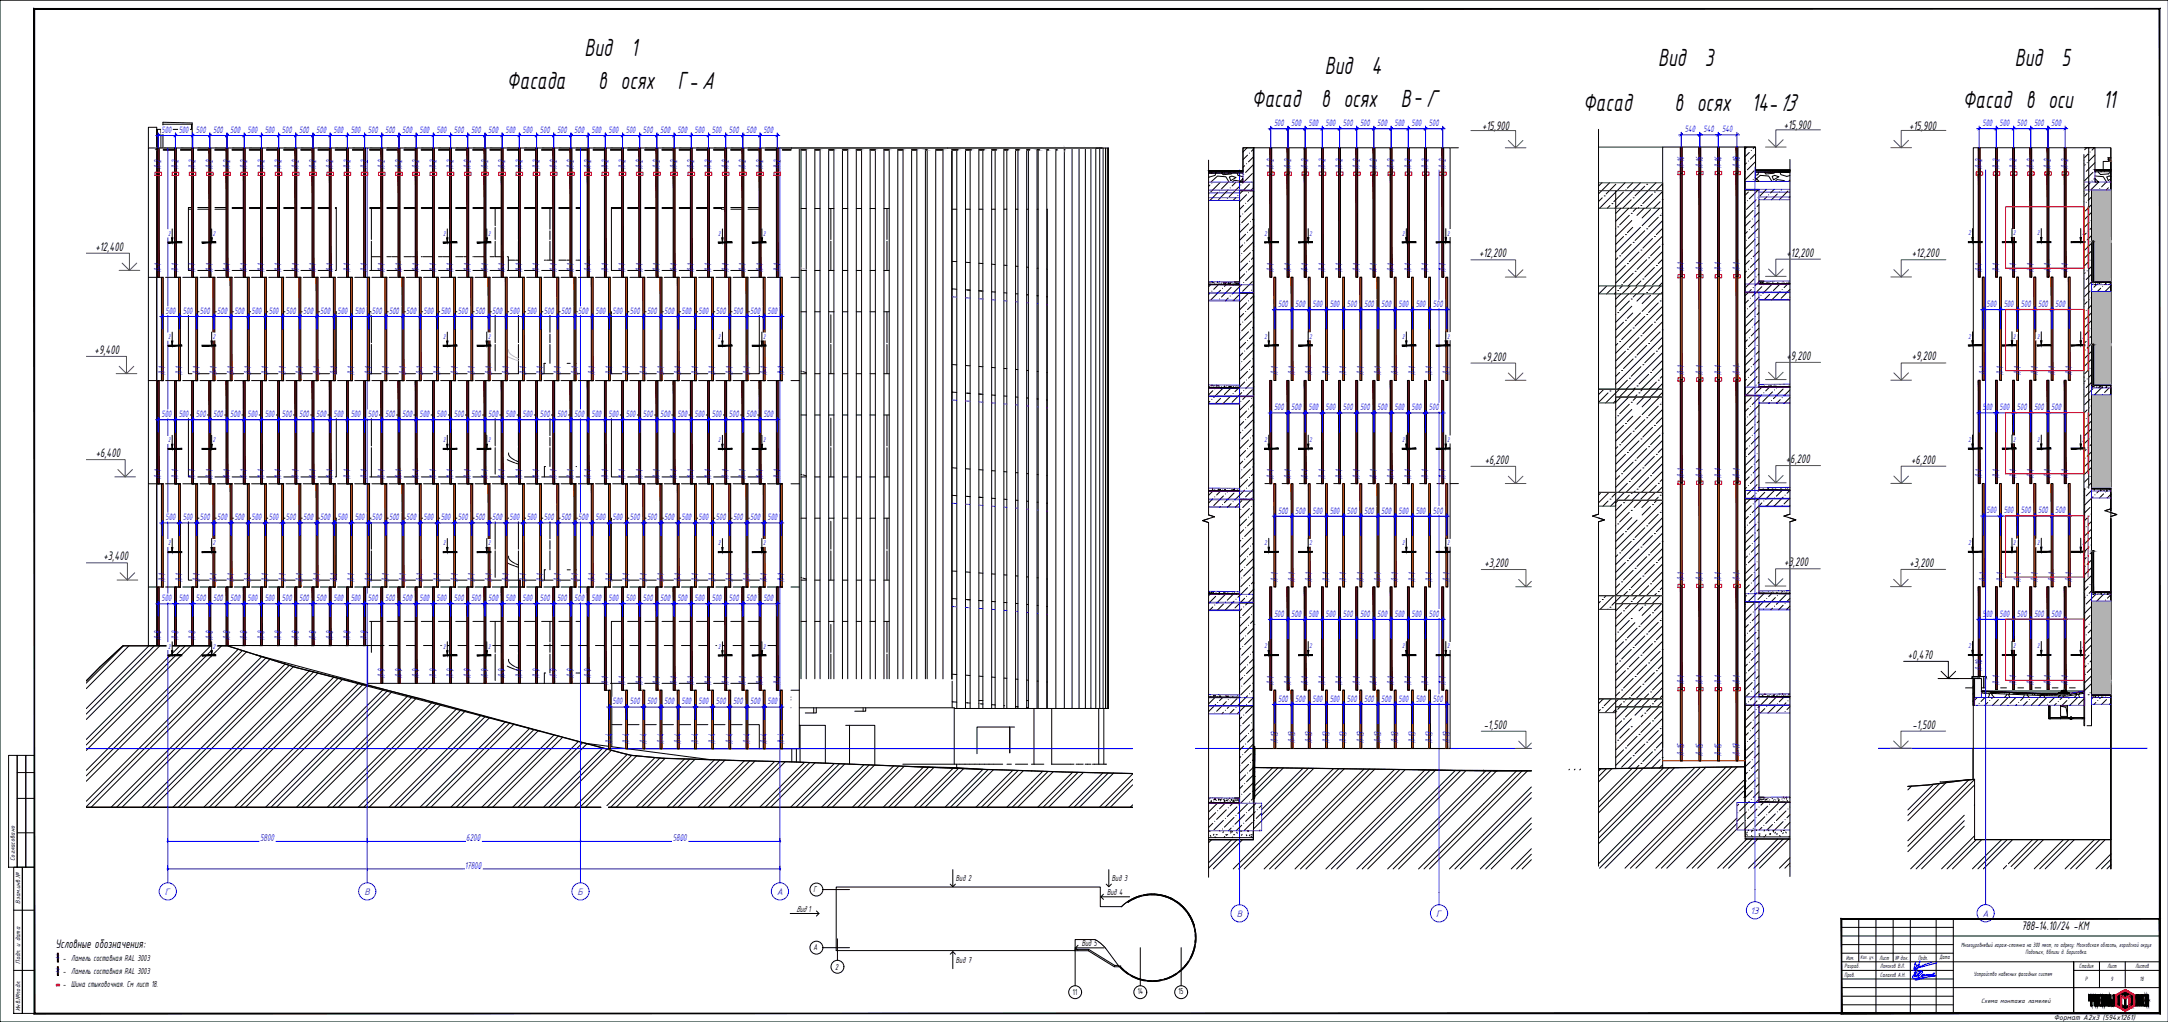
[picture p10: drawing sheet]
<svg xmlns="http://www.w3.org/2000/svg" width="1261mm" height="594mm" viewBox="0 0 1261 594" stroke-linecap="round" stroke-linejoin="round" font-family="sans-serif">
<defs><g id="words">
<g font-size="15.5">
<text x="340" y="32">Вид 1</text>
<text x="964" y="38">Вид 3</text>
<text x="1172" y="38">Вид 5</text>
<text x="770" y="43">Вид 4</text>
<text x="295" y="51">Фасада</text>
<text x="348" y="51">в осях</text>
<text x="394" y="51">Г-А</text>
<text x="728" y="62">Фасад</text>
<text x="768" y="62">в осях</text>
<text x="815" y="62">В-Г</text>
<text x="921" y="64">Фасад</text>
<text x="974" y="64">в осях</text>
<text x="1019" y="64">14-13</text>
<text x="1141" y="63">Фасад в оси</text>
<text x="1223" y="63">11</text>
</g>
<g font-size="7.8">
<text x="862" y="76">+15,900</text>
<text x="1037" y="75">+15,900</text>
<text x="1110" y="75">+15,900</text>
<text x="56" y="146">+12,400</text>
<text x="860" y="150">+12,200</text>
<text x="1039" y="149">+12,200</text>
<text x="1112" y="149">+12,200</text>
<text x="55" y="206">+9,400</text>
<text x="862" y="210">+9,200</text>
<text x="1039" y="209">+9,200</text>
<text x="1112" y="210">+9,200</text>
<text x="56" y="266">+6,400</text>
<text x="863" y="270">+6,200</text>
<text x="1039" y="269">+6,200</text>
<text x="1112" y="270">+6,200</text>
<text x="60" y="326">+3,400</text>
<text x="863" y="330">+3,200</text>
<text x="1038" y="329">+3,200</text>
<text x="1110" y="329">+3,200</text>
<text x="1110" y="383">+0,470</text>
<text x="863" y="424">-1,500</text>
<text x="1112" y="423">-1,500</text>
<text x="1176" y="541">788-14.10/24 -КМ</text>
<text x="32" y="551">Условные обозначения:</text>
</g>
<g font-size="6.2" fill="#00f">
<text x="94" y="98" transform="rotate(-90 94 98)">Л-2</text>
<text x="104" y="98" transform="rotate(-90 104 98)">Л-2</text>
<text x="114" y="98" transform="rotate(-90 114 98)">Л-2</text>
<text x="124" y="98" transform="rotate(-90 124 98)">Л-2</text>
<text x="134" y="98" transform="rotate(-90 134 98)">Л-2</text>
<text x="144" y="98" transform="rotate(-90 144 98)">Л-2</text>
<text x="154" y="98" transform="rotate(-90 154 98)">Л-2</text>
<text x="164" y="98" transform="rotate(-90 164 98)">Л-2</text>
<text x="174" y="98" transform="rotate(-90 174 98)">Л-2</text>
<text x="184" y="98" transform="rotate(-90 184 98)">Л-2</text>
<text x="194" y="98" transform="rotate(-90 194 98)">Л-2</text>
<text x="204" y="98" transform="rotate(-90 204 98)">Л-2</text>
<text x="214" y="98" transform="rotate(-90 214 98)">Л-2</text>
<text x="224" y="98" transform="rotate(-90 224 98)">Л-2</text>
<text x="234" y="98" transform="rotate(-90 234 98)">Л-2</text>
<text x="244" y="98" transform="rotate(-90 244 98)">Л-2</text>
<text x="254" y="98" transform="rotate(-90 254 98)">Л-2</text>
<text x="264" y="98" transform="rotate(-90 264 98)">Л-2</text>
<text x="274" y="98" transform="rotate(-90 274 98)">Л-2</text>
<text x="284" y="98" transform="rotate(-90 284 98)">Л-2</text>
<text x="294" y="98" transform="rotate(-90 294 98)">Л-2</text>
<text x="304" y="98" transform="rotate(-90 304 98)">Л-2</text>
<text x="314" y="98" transform="rotate(-90 314 98)">Л-2</text>
<text x="324" y="98" transform="rotate(-90 324 98)">Л-2</text>
<text x="334" y="98" transform="rotate(-90 334 98)">Л-2</text>
<text x="344" y="98" transform="rotate(-90 344 98)">Л-2</text>
<text x="354" y="98" transform="rotate(-90 354 98)">Л-2</text>
<text x="364" y="98" transform="rotate(-90 364 98)">Л-2</text>
<text x="374" y="98" transform="rotate(-90 374 98)">Л-2</text>
<text x="384" y="98" transform="rotate(-90 384 98)">Л-2</text>
<text x="394" y="98" transform="rotate(-90 394 98)">Л-2</text>
<text x="404" y="98" transform="rotate(-90 404 98)">Л-2</text>
<text x="414" y="98" transform="rotate(-90 414 98)">Л-2</text>
<text x="424" y="98" transform="rotate(-90 424 98)">Л-2</text>
<text x="434" y="98" transform="rotate(-90 434 98)">Л-2</text>
<text x="444" y="98" transform="rotate(-90 444 98)">Л-2</text>
<text x="454" y="98" transform="rotate(-90 454 98)">Л-2</text>
<text x="741" y="98" transform="rotate(-90 741 98)">Л-2</text>
<text x="751" y="98" transform="rotate(-90 751 98)">Л-2</text>
<text x="761" y="98" transform="rotate(-90 761 98)">Л-2</text>
<text x="771" y="98" transform="rotate(-90 771 98)">Л-2</text>
<text x="781" y="98" transform="rotate(-90 781 98)">Л-2</text>
<text x="791" y="98" transform="rotate(-90 791 98)">Л-2</text>
<text x="801" y="98" transform="rotate(-90 801 98)">Л-2</text>
<text x="811" y="98" transform="rotate(-90 811 98)">Л-2</text>
<text x="821" y="98" transform="rotate(-90 821 98)">Л-2</text>
<text x="831" y="98" transform="rotate(-90 831 98)">Л-2</text>
<text x="841" y="98" transform="rotate(-90 841 98)">Л-2</text>
<text x="980" y="98" transform="rotate(-90 980 98)">Л-16</text>
<text x="990" y="98" transform="rotate(-90 990 98)">Л-16</text>
<text x="1001" y="98" transform="rotate(-90 1001 98)">Л-16</text>
<text x="1012" y="98" transform="rotate(-90 1012 98)">Л-18</text>
<text x="1153" y="98" transform="rotate(-90 1153 98)">Л-2</text>
<text x="1163" y="98" transform="rotate(-90 1163 98)">Л-2</text>
<text x="1173" y="98" transform="rotate(-90 1173 98)">Л-2</text>
<text x="1183" y="98" transform="rotate(-90 1183 98)">Л-2</text>
<text x="1193" y="98" transform="rotate(-90 1193 98)">Л-2</text>
<text x="1203" y="98" transform="rotate(-90 1203 98)">Л-2</text>
<text x="94" y="158" transform="rotate(-90 94 158)">Л-1</text>
<text x="104" y="158" transform="rotate(-90 104 158)">Л-1</text>
<text x="114" y="158" transform="rotate(-90 114 158)">Л-1</text>
<text x="124" y="158" transform="rotate(-90 124 158)">Л-1</text>
<text x="134" y="158" transform="rotate(-90 134 158)">Л-1</text>
<text x="144" y="158" transform="rotate(-90 144 158)">Л-1</text>
<text x="154" y="158" transform="rotate(-90 154 158)">Л-1</text>
<text x="164" y="158" transform="rotate(-90 164 158)">Л-1</text>
<text x="174" y="158" transform="rotate(-90 174 158)">Л-1</text>
<text x="184" y="158" transform="rotate(-90 184 158)">Л-1</text>
<text x="194" y="158" transform="rotate(-90 194 158)">Л-1</text>
<text x="204" y="158" transform="rotate(-90 204 158)">Л-1</text>
<text x="214" y="158" transform="rotate(-90 214 158)">Л-1</text>
<text x="224" y="158" transform="rotate(-90 224 158)">Л-1</text>
<text x="234" y="158" transform="rotate(-90 234 158)">Л-1</text>
<text x="244" y="158" transform="rotate(-90 244 158)">Л-1</text>
<text x="254" y="158" transform="rotate(-90 254 158)">Л-1</text>
<text x="264" y="158" transform="rotate(-90 264 158)">Л-1</text>
<text x="274" y="158" transform="rotate(-90 274 158)">Л-1</text>
<text x="284" y="158" transform="rotate(-90 284 158)">Л-1</text>
<text x="294" y="158" transform="rotate(-90 294 158)">Л-1</text>
<text x="304" y="158" transform="rotate(-90 304 158)">Л-1</text>
<text x="314" y="158" transform="rotate(-90 314 158)">Л-1</text>
<text x="324" y="158" transform="rotate(-90 324 158)">Л-1</text>
<text x="334" y="158" transform="rotate(-90 334 158)">Л-1</text>
<text x="344" y="158" transform="rotate(-90 344 158)">Л-1</text>
<text x="354" y="158" transform="rotate(-90 354 158)">Л-1</text>
<text x="364" y="158" transform="rotate(-90 364 158)">Л-1</text>
<text x="374" y="158" transform="rotate(-90 374 158)">Л-1</text>
<text x="384" y="158" transform="rotate(-90 384 158)">Л-1</text>
<text x="394" y="158" transform="rotate(-90 394 158)">Л-1</text>
<text x="404" y="158" transform="rotate(-90 404 158)">Л-1</text>
<text x="414" y="158" transform="rotate(-90 414 158)">Л-1</text>
<text x="424" y="158" transform="rotate(-90 424 158)">Л-1</text>
<text x="434" y="158" transform="rotate(-90 434 158)">Л-1</text>
<text x="444" y="158" transform="rotate(-90 444 158)">Л-1</text>
<text x="454" y="158" transform="rotate(-90 454 158)">Л-1</text>
<text x="741" y="158" transform="rotate(-90 741 158)">Л-1</text>
<text x="751" y="158" transform="rotate(-90 751 158)">Л-1</text>
<text x="761" y="158" transform="rotate(-90 761 158)">Л-1</text>
<text x="771" y="158" transform="rotate(-90 771 158)">Л-1</text>
<text x="781" y="158" transform="rotate(-90 781 158)">Л-1</text>
<text x="791" y="158" transform="rotate(-90 791 158)">Л-1</text>
<text x="801" y="158" transform="rotate(-90 801 158)">Л-1</text>
<text x="811" y="158" transform="rotate(-90 811 158)">Л-1</text>
<text x="821" y="158" transform="rotate(-90 821 158)">Л-1</text>
<text x="831" y="158" transform="rotate(-90 831 158)">Л-1</text>
<text x="841" y="158" transform="rotate(-90 841 158)">Л-1</text>
<text x="980" y="158" transform="rotate(-90 980 158)">Л-1</text>
<text x="990" y="158" transform="rotate(-90 990 158)">Л-1</text>
<text x="1001" y="158" transform="rotate(-90 1001 158)">Л-1</text>
<text x="1012" y="158" transform="rotate(-90 1012 158)">Л-1</text>
<text x="1153" y="158" transform="rotate(-90 1153 158)">Л-1</text>
<text x="1163" y="158" transform="rotate(-90 1163 158)">Л-1</text>
<text x="1173" y="158" transform="rotate(-90 1173 158)">Л-1</text>
<text x="1183" y="158" transform="rotate(-90 1183 158)">Л-1</text>
<text x="1193" y="158" transform="rotate(-90 1193 158)">Л-1</text>
<text x="1203" y="158" transform="rotate(-90 1203 158)">Л-1</text>
<text x="96" y="218" transform="rotate(-90 96 218)">Л-1</text>
<text x="106" y="218" transform="rotate(-90 106 218)">Л-1</text>
<text x="116" y="218" transform="rotate(-90 116 218)">Л-1</text>
<text x="126" y="218" transform="rotate(-90 126 218)">Л-1</text>
<text x="136" y="218" transform="rotate(-90 136 218)">Л-1</text>
<text x="146" y="218" transform="rotate(-90 146 218)">Л-1</text>
<text x="156" y="218" transform="rotate(-90 156 218)">Л-1</text>
<text x="166" y="218" transform="rotate(-90 166 218)">Л-1</text>
<text x="176" y="218" transform="rotate(-90 176 218)">Л-1</text>
<text x="186" y="218" transform="rotate(-90 186 218)">Л-1</text>
<text x="196" y="218" transform="rotate(-90 196 218)">Л-1</text>
<text x="206" y="218" transform="rotate(-90 206 218)">Л-1</text>
<text x="216" y="218" transform="rotate(-90 216 218)">Л-1</text>
<text x="226" y="218" transform="rotate(-90 226 218)">Л-1</text>
<text x="236" y="218" transform="rotate(-90 236 218)">Л-1</text>
<text x="246" y="218" transform="rotate(-90 246 218)">Л-1</text>
<text x="256" y="218" transform="rotate(-90 256 218)">Л-1</text>
<text x="266" y="218" transform="rotate(-90 266 218)">Л-1</text>
<text x="276" y="218" transform="rotate(-90 276 218)">Л-1</text>
<text x="286" y="218" transform="rotate(-90 286 218)">Л-1</text>
<text x="296" y="218" transform="rotate(-90 296 218)">Л-1</text>
<text x="306" y="218" transform="rotate(-90 306 218)">Л-1</text>
<text x="316" y="218" transform="rotate(-90 316 218)">Л-1</text>
<text x="326" y="218" transform="rotate(-90 326 218)">Л-1</text>
<text x="336" y="218" transform="rotate(-90 336 218)">Л-1</text>
<text x="346" y="218" transform="rotate(-90 346 218)">Л-1</text>
<text x="356" y="218" transform="rotate(-90 356 218)">Л-1</text>
<text x="366" y="218" transform="rotate(-90 366 218)">Л-1</text>
<text x="376" y="218" transform="rotate(-90 376 218)">Л-1</text>
<text x="386" y="218" transform="rotate(-90 386 218)">Л-1</text>
<text x="396" y="218" transform="rotate(-90 396 218)">Л-1</text>
<text x="406" y="218" transform="rotate(-90 406 218)">Л-1</text>
<text x="416" y="218" transform="rotate(-90 416 218)">Л-1</text>
<text x="426" y="218" transform="rotate(-90 426 218)">Л-1</text>
<text x="436" y="218" transform="rotate(-90 436 218)">Л-1</text>
<text x="446" y="218" transform="rotate(-90 446 218)">Л-1</text>
<text x="456" y="218" transform="rotate(-90 456 218)">Л-1</text>
<text x="743" y="218" transform="rotate(-90 743 218)">Л-1</text>
<text x="753" y="218" transform="rotate(-90 753 218)">Л-1</text>
<text x="763" y="218" transform="rotate(-90 763 218)">Л-1</text>
<text x="773" y="218" transform="rotate(-90 773 218)">Л-1</text>
<text x="783" y="218" transform="rotate(-90 783 218)">Л-1</text>
<text x="793" y="218" transform="rotate(-90 793 218)">Л-1</text>
<text x="803" y="218" transform="rotate(-90 803 218)">Л-1</text>
<text x="813" y="218" transform="rotate(-90 813 218)">Л-1</text>
<text x="823" y="218" transform="rotate(-90 823 218)">Л-1</text>
<text x="833" y="218" transform="rotate(-90 833 218)">Л-1</text>
<text x="843" y="218" transform="rotate(-90 843 218)">Л-1</text>
<text x="980" y="218" transform="rotate(-90 980 218)">Л-1</text>
<text x="990" y="218" transform="rotate(-90 990 218)">Л-1</text>
<text x="1001" y="218" transform="rotate(-90 1001 218)">Л-1</text>
<text x="1012" y="218" transform="rotate(-90 1012 218)">Л-1</text>
<text x="1155" y="218" transform="rotate(-90 1155 218)">Л-1</text>
<text x="1165" y="218" transform="rotate(-90 1165 218)">Л-1</text>
<text x="1175" y="218" transform="rotate(-90 1175 218)">Л-1</text>
<text x="1185" y="218" transform="rotate(-90 1185 218)">Л-1</text>
<text x="1195" y="218" transform="rotate(-90 1195 218)">Л-1</text>
<text x="1205" y="218" transform="rotate(-90 1205 218)">Л-1</text>
<text x="94" y="278" transform="rotate(-90 94 278)">Л-1</text>
<text x="104" y="278" transform="rotate(-90 104 278)">Л-1</text>
<text x="114" y="278" transform="rotate(-90 114 278)">Л-1</text>
<text x="124" y="278" transform="rotate(-90 124 278)">Л-1</text>
<text x="134" y="278" transform="rotate(-90 134 278)">Л-1</text>
<text x="144" y="278" transform="rotate(-90 144 278)">Л-1</text>
<text x="154" y="278" transform="rotate(-90 154 278)">Л-1</text>
<text x="164" y="278" transform="rotate(-90 164 278)">Л-1</text>
<text x="174" y="278" transform="rotate(-90 174 278)">Л-1</text>
<text x="184" y="278" transform="rotate(-90 184 278)">Л-1</text>
<text x="194" y="278" transform="rotate(-90 194 278)">Л-1</text>
<text x="204" y="278" transform="rotate(-90 204 278)">Л-1</text>
<text x="214" y="278" transform="rotate(-90 214 278)">Л-1</text>
<text x="224" y="278" transform="rotate(-90 224 278)">Л-1</text>
<text x="234" y="278" transform="rotate(-90 234 278)">Л-1</text>
<text x="244" y="278" transform="rotate(-90 244 278)">Л-1</text>
<text x="254" y="278" transform="rotate(-90 254 278)">Л-1</text>
<text x="264" y="278" transform="rotate(-90 264 278)">Л-1</text>
<text x="274" y="278" transform="rotate(-90 274 278)">Л-1</text>
<text x="284" y="278" transform="rotate(-90 284 278)">Л-1</text>
<text x="294" y="278" transform="rotate(-90 294 278)">Л-1</text>
<text x="304" y="278" transform="rotate(-90 304 278)">Л-1</text>
<text x="314" y="278" transform="rotate(-90 314 278)">Л-1</text>
<text x="324" y="278" transform="rotate(-90 324 278)">Л-1</text>
<text x="334" y="278" transform="rotate(-90 334 278)">Л-1</text>
<text x="344" y="278" transform="rotate(-90 344 278)">Л-1</text>
<text x="354" y="278" transform="rotate(-90 354 278)">Л-1</text>
<text x="364" y="278" transform="rotate(-90 364 278)">Л-1</text>
<text x="374" y="278" transform="rotate(-90 374 278)">Л-1</text>
<text x="384" y="278" transform="rotate(-90 384 278)">Л-1</text>
<text x="394" y="278" transform="rotate(-90 394 278)">Л-1</text>
<text x="404" y="278" transform="rotate(-90 404 278)">Л-1</text>
<text x="414" y="278" transform="rotate(-90 414 278)">Л-1</text>
<text x="424" y="278" transform="rotate(-90 424 278)">Л-1</text>
<text x="434" y="278" transform="rotate(-90 434 278)">Л-1</text>
<text x="444" y="278" transform="rotate(-90 444 278)">Л-1</text>
<text x="454" y="278" transform="rotate(-90 454 278)">Л-1</text>
<text x="741" y="278" transform="rotate(-90 741 278)">Л-1</text>
<text x="751" y="278" transform="rotate(-90 751 278)">Л-1</text>
<text x="761" y="278" transform="rotate(-90 761 278)">Л-1</text>
<text x="771" y="278" transform="rotate(-90 771 278)">Л-1</text>
<text x="781" y="278" transform="rotate(-90 781 278)">Л-1</text>
<text x="791" y="278" transform="rotate(-90 791 278)">Л-1</text>
<text x="801" y="278" transform="rotate(-90 801 278)">Л-1</text>
<text x="811" y="278" transform="rotate(-90 811 278)">Л-1</text>
<text x="821" y="278" transform="rotate(-90 821 278)">Л-1</text>
<text x="831" y="278" transform="rotate(-90 831 278)">Л-1</text>
<text x="841" y="278" transform="rotate(-90 841 278)">Л-1</text>
<text x="980" y="278" transform="rotate(-90 980 278)">Л-1</text>
<text x="990" y="278" transform="rotate(-90 990 278)">Л-1</text>
<text x="1001" y="278" transform="rotate(-90 1001 278)">Л-1</text>
<text x="1012" y="278" transform="rotate(-90 1012 278)">Л-1</text>
<text x="1153" y="278" transform="rotate(-90 1153 278)">Л-1</text>
<text x="1163" y="278" transform="rotate(-90 1163 278)">Л-1</text>
<text x="1173" y="278" transform="rotate(-90 1173 278)">Л-1</text>
<text x="1183" y="278" transform="rotate(-90 1183 278)">Л-1</text>
<text x="1193" y="278" transform="rotate(-90 1193 278)">Л-1</text>
<text x="1203" y="278" transform="rotate(-90 1203 278)">Л-1</text>
<text x="96" y="338" transform="rotate(-90 96 338)">Л-1</text>
<text x="106" y="338" transform="rotate(-90 106 338)">Л-1</text>
<text x="116" y="338" transform="rotate(-90 116 338)">Л-1</text>
<text x="126" y="338" transform="rotate(-90 126 338)">Л-1</text>
<text x="136" y="338" transform="rotate(-90 136 338)">Л-1</text>
<text x="146" y="338" transform="rotate(-90 146 338)">Л-1</text>
<text x="156" y="338" transform="rotate(-90 156 338)">Л-1</text>
<text x="166" y="338" transform="rotate(-90 166 338)">Л-1</text>
<text x="176" y="338" transform="rotate(-90 176 338)">Л-1</text>
<text x="186" y="338" transform="rotate(-90 186 338)">Л-1</text>
<text x="196" y="338" transform="rotate(-90 196 338)">Л-1</text>
<text x="206" y="338" transform="rotate(-90 206 338)">Л-1</text>
<text x="216" y="338" transform="rotate(-90 216 338)">Л-1</text>
<text x="226" y="338" transform="rotate(-90 226 338)">Л-1</text>
<text x="236" y="338" transform="rotate(-90 236 338)">Л-1</text>
<text x="246" y="338" transform="rotate(-90 246 338)">Л-1</text>
<text x="256" y="338" transform="rotate(-90 256 338)">Л-1</text>
<text x="266" y="338" transform="rotate(-90 266 338)">Л-1</text>
<text x="276" y="338" transform="rotate(-90 276 338)">Л-1</text>
<text x="286" y="338" transform="rotate(-90 286 338)">Л-1</text>
<text x="296" y="338" transform="rotate(-90 296 338)">Л-1</text>
<text x="306" y="338" transform="rotate(-90 306 338)">Л-1</text>
<text x="316" y="338" transform="rotate(-90 316 338)">Л-1</text>
<text x="326" y="338" transform="rotate(-90 326 338)">Л-1</text>
<text x="336" y="338" transform="rotate(-90 336 338)">Л-1</text>
<text x="346" y="338" transform="rotate(-90 346 338)">Л-1</text>
<text x="356" y="338" transform="rotate(-90 356 338)">Л-1</text>
<text x="366" y="338" transform="rotate(-90 366 338)">Л-1</text>
<text x="376" y="338" transform="rotate(-90 376 338)">Л-1</text>
<text x="386" y="338" transform="rotate(-90 386 338)">Л-1</text>
<text x="396" y="338" transform="rotate(-90 396 338)">Л-1</text>
<text x="406" y="338" transform="rotate(-90 406 338)">Л-1</text>
<text x="416" y="338" transform="rotate(-90 416 338)">Л-1</text>
<text x="426" y="338" transform="rotate(-90 426 338)">Л-1</text>
<text x="436" y="338" transform="rotate(-90 436 338)">Л-1</text>
<text x="446" y="338" transform="rotate(-90 446 338)">Л-1</text>
<text x="456" y="338" transform="rotate(-90 456 338)">Л-1</text>
<text x="743" y="338" transform="rotate(-90 743 338)">Л-1</text>
<text x="753" y="338" transform="rotate(-90 753 338)">Л-1</text>
<text x="763" y="338" transform="rotate(-90 763 338)">Л-1</text>
<text x="773" y="338" transform="rotate(-90 773 338)">Л-1</text>
<text x="783" y="338" transform="rotate(-90 783 338)">Л-1</text>
<text x="793" y="338" transform="rotate(-90 793 338)">Л-1</text>
<text x="803" y="338" transform="rotate(-90 803 338)">Л-1</text>
<text x="813" y="338" transform="rotate(-90 813 338)">Л-1</text>
<text x="823" y="338" transform="rotate(-90 823 338)">Л-1</text>
<text x="833" y="338" transform="rotate(-90 833 338)">Л-1</text>
<text x="843" y="338" transform="rotate(-90 843 338)">Л-1</text>
<text x="980" y="338" transform="rotate(-90 980 338)">Л-1</text>
<text x="990" y="338" transform="rotate(-90 990 338)">Л-1</text>
<text x="1001" y="338" transform="rotate(-90 1001 338)">Л-1</text>
<text x="1012" y="338" transform="rotate(-90 1012 338)">Л-1</text>
<text x="1155" y="338" transform="rotate(-90 1155 338)">Л-1</text>
<text x="1165" y="338" transform="rotate(-90 1165 338)">Л-1</text>
<text x="1175" y="338" transform="rotate(-90 1175 338)">Л-1</text>
<text x="1185" y="338" transform="rotate(-90 1185 338)">Л-1</text>
<text x="1195" y="338" transform="rotate(-90 1195 338)">Л-1</text>
<text x="1205" y="338" transform="rotate(-90 1205 338)">Л-1</text>
<text x="94" y="372" transform="rotate(-90 94 372)">Л-8</text>
<text x="104" y="372" transform="rotate(-90 104 372)">Л-8</text>
<text x="114" y="372" transform="rotate(-90 114 372)">Л-8</text>
<text x="124" y="372" transform="rotate(-90 124 372)">Л-8</text>
<text x="134" y="372" transform="rotate(-90 134 372)">Л-8</text>
<text x="144" y="372" transform="rotate(-90 144 372)">Л-8</text>
<text x="154" y="372" transform="rotate(-90 154 372)">Л-8</text>
<text x="164" y="372" transform="rotate(-90 164 372)">Л-8</text>
<text x="174" y="372" transform="rotate(-90 174 372)">Л-8</text>
<text x="184" y="372" transform="rotate(-90 184 372)">Л-8</text>
<text x="194" y="372" transform="rotate(-90 194 372)">Л-8</text>
<text x="204" y="372" transform="rotate(-90 204 372)">Л-8</text>
<text x="214" y="372" transform="rotate(-90 214 372)">Л-8</text>
<text x="224" y="394" transform="rotate(-90 224 394)">Л-9</text>
<text x="234" y="394" transform="rotate(-90 234 394)">Л-9</text>
<text x="244" y="394" transform="rotate(-90 244 394)">Л-9</text>
<text x="254" y="394" transform="rotate(-90 254 394)">Л-9</text>
<text x="264" y="394" transform="rotate(-90 264 394)">Л-9</text>
<text x="274" y="394" transform="rotate(-90 274 394)">Л-9</text>
<text x="284" y="394" transform="rotate(-90 284 394)">Л-9</text>
<text x="294" y="394" transform="rotate(-90 294 394)">Л-9</text>
<text x="304" y="394" transform="rotate(-90 304 394)">Л-1</text>
<text x="314" y="394" transform="rotate(-90 314 394)">Л-9</text>
<text x="324" y="394" transform="rotate(-90 324 394)">Л-9</text>
<text x="334" y="394" transform="rotate(-90 334 394)">Л-9</text>
<text x="344" y="394" transform="rotate(-90 344 394)">Л-9</text>
<text x="1153" y="390" transform="rotate(-90 1153 390)">Л-10</text>
<text x="354" y="398" transform="rotate(-90 354 398)">Л-1</text>
<text x="364" y="398" transform="rotate(-90 364 398)">Л-1</text>
<text x="374" y="398" transform="rotate(-90 374 398)">Л-1</text>
<text x="384" y="398" transform="rotate(-90 384 398)">Л-1</text>
<text x="394" y="398" transform="rotate(-90 394 398)">Л-1</text>
<text x="404" y="398" transform="rotate(-90 404 398)">Л-1</text>
<text x="414" y="398" transform="rotate(-90 414 398)">Л-1</text>
<text x="424" y="398" transform="rotate(-90 424 398)">Л-1</text>
<text x="434" y="398" transform="rotate(-90 434 398)">Л-1</text>
<text x="444" y="398" transform="rotate(-90 444 398)">Л-1</text>
<text x="454" y="398" transform="rotate(-90 454 398)">Л-1</text>
<text x="741" y="398" transform="rotate(-90 741 398)">Л-1</text>
<text x="751" y="398" transform="rotate(-90 751 398)">Л-1</text>
<text x="761" y="398" transform="rotate(-90 761 398)">Л-1</text>
<text x="771" y="398" transform="rotate(-90 771 398)">Л-1</text>
<text x="781" y="398" transform="rotate(-90 781 398)">Л-1</text>
<text x="791" y="398" transform="rotate(-90 791 398)">Л-1</text>
<text x="801" y="398" transform="rotate(-90 801 398)">Л-1</text>
<text x="811" y="398" transform="rotate(-90 811 398)">Л-1</text>
<text x="821" y="398" transform="rotate(-90 821 398)">Л-1</text>
<text x="831" y="398" transform="rotate(-90 831 398)">Л-1</text>
<text x="841" y="398" transform="rotate(-90 841 398)">Л-1</text>
<text x="980" y="398" transform="rotate(-90 980 398)">Л-1</text>
<text x="990" y="398" transform="rotate(-90 990 398)">Л-1</text>
<text x="1001" y="398" transform="rotate(-90 1001 398)">Л-1</text>
<text x="1012" y="398" transform="rotate(-90 1012 398)">Л-1</text>
<text x="1163" y="398" transform="rotate(-90 1163 398)">Л-1</text>
<text x="1173" y="398" transform="rotate(-90 1173 398)">Л-1</text>
<text x="1183" y="398" transform="rotate(-90 1183 398)">Л-1</text>
<text x="1193" y="398" transform="rotate(-90 1193 398)">Л-1</text>
<text x="1203" y="398" transform="rotate(-90 1203 398)">Л-1</text>
<text x="356" y="432" transform="rotate(-90 356 432)">Л-4</text>
<text x="366" y="432" transform="rotate(-90 366 432)">Л-4</text>
<text x="376" y="432" transform="rotate(-90 376 432)">Л-4</text>
<text x="386" y="432" transform="rotate(-90 386 432)">Л-4</text>
<text x="396" y="432" transform="rotate(-90 396 432)">Л-4</text>
<text x="406" y="432" transform="rotate(-90 406 432)">Л-4</text>
<text x="416" y="432" transform="rotate(-90 416 432)">Л-4</text>
<text x="426" y="432" transform="rotate(-90 426 432)">Л-4</text>
<text x="436" y="432" transform="rotate(-90 436 432)">Л-4</text>
<text x="446" y="432" transform="rotate(-90 446 432)">Л-4</text>
<text x="456" y="432" transform="rotate(-90 456 432)">Л-4</text>
<text x="743" y="432" transform="rotate(-90 743 432)">Л-13</text>
<text x="753" y="432" transform="rotate(-90 753 432)">Л-13</text>
<text x="763" y="432" transform="rotate(-90 763 432)">Л-13</text>
<text x="773" y="432" transform="rotate(-90 773 432)">Л-13</text>
<text x="783" y="432" transform="rotate(-90 783 432)">Л-13</text>
<text x="793" y="432" transform="rotate(-90 793 432)">Л-13</text>
<text x="803" y="432" transform="rotate(-90 803 432)">Л-13</text>
<text x="813" y="432" transform="rotate(-90 813 432)">Л-13</text>
<text x="823" y="432" transform="rotate(-90 823 432)">Л-13</text>
<text x="833" y="432" transform="rotate(-90 833 432)">Л-13</text>
<text x="843" y="432" transform="rotate(-90 843 432)">Л-13</text>
<text x="980" y="439" transform="rotate(-90 980 439)">Л-15</text>
<text x="990" y="439" transform="rotate(-90 990 439)">Л-15</text>
<text x="1001" y="439" transform="rotate(-90 1001 439)">Л-15</text>
<text x="1012" y="439" transform="rotate(-90 1012 439)">Л-17</text>
<text x="151" y="489">5800</text>
<text x="271" y="489">6200</text>
<text x="391" y="489">5800</text>
<text x="270" y="505">17800</text>
</g>
<g font-size="5.9" fill="#3f00ff">
<text x="96" y="520">Г</text>
<text x="212" y="520">В</text>
<text x="336" y="520">Б</text>
<text x="452" y="520">А</text>
<text x="719" y="533">В</text>
<text x="835" y="533">Г</text>
<text x="1018" y="531">13</text>
<text x="1153" y="533">А</text>
</g>
<g font-size="5.8" fill="#00f">
<text x="94" y="77">500</text>
<text x="104" y="77">500</text>
<text x="114" y="77">500</text>
<text x="124" y="77">500</text>
<text x="134" y="77">500</text>
<text x="144" y="77">500</text>
<text x="154" y="77">500</text>
<text x="164" y="77">500</text>
<text x="174" y="77">500</text>
<text x="184" y="77">500</text>
<text x="194" y="77">500</text>
<text x="204" y="77">500</text>
<text x="214" y="77">500</text>
<text x="224" y="77">500</text>
<text x="234" y="77">500</text>
<text x="244" y="77">500</text>
<text x="254" y="77">500</text>
<text x="264" y="77">500</text>
<text x="274" y="77">500</text>
<text x="284" y="77">500</text>
<text x="294" y="77">500</text>
<text x="304" y="77">500</text>
<text x="314" y="77">500</text>
<text x="324" y="77">500</text>
<text x="334" y="77">500</text>
<text x="344" y="77">500</text>
<text x="354" y="77">500</text>
<text x="364" y="77">500</text>
<text x="374" y="77">500</text>
<text x="384" y="77">500</text>
<text x="394" y="77">500</text>
<text x="404" y="77">500</text>
<text x="414" y="77">500</text>
<text x="424" y="77">500</text>
<text x="434" y="77">500</text>
<text x="444" y="77">500</text>
<text x="741" y="73">500</text>
<text x="751" y="73">500</text>
<text x="761" y="73">500</text>
<text x="771" y="73">500</text>
<text x="781" y="73">500</text>
<text x="791" y="73">500</text>
<text x="801" y="73">500</text>
<text x="811" y="73">500</text>
<text x="821" y="73">500</text>
<text x="831" y="73">500</text>
<text x="980" y="77">540</text>
<text x="991" y="77">540</text>
<text x="1002" y="77">540</text>
<text x="1153" y="73">500</text>
<text x="1163" y="73">500</text>
<text x="1173" y="73">500</text>
<text x="1183" y="73">500</text>
<text x="1193" y="73">500</text>
<text x="743" y="179">500</text>
<text x="753" y="179">500</text>
<text x="763" y="179">500</text>
<text x="773" y="179">500</text>
<text x="783" y="179">500</text>
<text x="793" y="179">500</text>
<text x="803" y="179">500</text>
<text x="813" y="179">500</text>
<text x="823" y="179">500</text>
<text x="833" y="179">500</text>
<text x="1155" y="178">500</text>
<text x="1165" y="178">500</text>
<text x="1175" y="178">500</text>
<text x="1185" y="178">500</text>
<text x="1195" y="178">500</text>
<text x="96" y="182">500</text>
<text x="106" y="182">500</text>
<text x="116" y="182">500</text>
<text x="126" y="182">500</text>
<text x="136" y="182">500</text>
<text x="146" y="182">500</text>
<text x="156" y="182">500</text>
<text x="166" y="182">500</text>
<text x="176" y="182">500</text>
<text x="186" y="182">500</text>
<text x="196" y="182">500</text>
<text x="206" y="182">500</text>
<text x="216" y="182">500</text>
<text x="226" y="182">500</text>
<text x="236" y="182">500</text>
<text x="246" y="182">500</text>
<text x="256" y="182">500</text>
<text x="266" y="182">500</text>
<text x="276" y="182">500</text>
<text x="286" y="182">500</text>
<text x="296" y="182">500</text>
<text x="306" y="182">500</text>
<text x="316" y="182">500</text>
<text x="326" y="182">500</text>
<text x="336" y="182">500</text>
<text x="346" y="182">500</text>
<text x="356" y="182">500</text>
<text x="366" y="182">500</text>
<text x="376" y="182">500</text>
<text x="386" y="182">500</text>
<text x="396" y="182">500</text>
<text x="406" y="182">500</text>
<text x="416" y="182">500</text>
<text x="426" y="182">500</text>
<text x="436" y="182">500</text>
<text x="446" y="182">500</text>
<text x="741" y="239">500</text>
<text x="751" y="239">500</text>
<text x="761" y="239">500</text>
<text x="771" y="239">500</text>
<text x="781" y="239">500</text>
<text x="791" y="239">500</text>
<text x="801" y="239">500</text>
<text x="811" y="239">500</text>
<text x="821" y="239">500</text>
<text x="831" y="239">500</text>
<text x="1153" y="238">500</text>
<text x="1163" y="238">500</text>
<text x="1173" y="238">500</text>
<text x="1183" y="238">500</text>
<text x="1193" y="238">500</text>
<text x="94" y="242">500</text>
<text x="104" y="242">500</text>
<text x="114" y="242">500</text>
<text x="124" y="242">500</text>
<text x="134" y="242">500</text>
<text x="144" y="242">500</text>
<text x="154" y="242">500</text>
<text x="164" y="242">500</text>
<text x="174" y="242">500</text>
<text x="184" y="242">500</text>
<text x="194" y="242">500</text>
<text x="204" y="242">500</text>
<text x="214" y="242">500</text>
<text x="224" y="242">500</text>
<text x="234" y="242">500</text>
<text x="244" y="242">500</text>
<text x="254" y="242">500</text>
<text x="264" y="242">500</text>
<text x="274" y="242">500</text>
<text x="284" y="242">500</text>
<text x="294" y="242">500</text>
<text x="304" y="242">500</text>
<text x="314" y="242">500</text>
<text x="324" y="242">500</text>
<text x="334" y="242">500</text>
<text x="344" y="242">500</text>
<text x="354" y="242">500</text>
<text x="364" y="242">500</text>
<text x="374" y="242">500</text>
<text x="384" y="242">500</text>
<text x="394" y="242">500</text>
<text x="404" y="242">500</text>
<text x="414" y="242">500</text>
<text x="424" y="242">500</text>
<text x="434" y="242">500</text>
<text x="444" y="242">500</text>
<text x="743" y="299">500</text>
<text x="753" y="299">500</text>
<text x="763" y="299">500</text>
<text x="773" y="299">500</text>
<text x="783" y="299">500</text>
<text x="793" y="299">500</text>
<text x="803" y="299">500</text>
<text x="813" y="299">500</text>
<text x="823" y="299">500</text>
<text x="833" y="299">500</text>
<text x="1155" y="298">500</text>
<text x="1165" y="298">500</text>
<text x="1175" y="298">500</text>
<text x="1185" y="298">500</text>
<text x="1195" y="298">500</text>
<text x="96" y="302">500</text>
<text x="106" y="302">500</text>
<text x="116" y="302">500</text>
<text x="126" y="302">500</text>
<text x="136" y="302">500</text>
<text x="146" y="302">500</text>
<text x="156" y="302">500</text>
<text x="166" y="302">500</text>
<text x="176" y="302">500</text>
<text x="186" y="302">500</text>
<text x="196" y="302">500</text>
<text x="206" y="302">500</text>
<text x="216" y="302">500</text>
<text x="226" y="302">500</text>
<text x="236" y="302">500</text>
<text x="246" y="302">500</text>
<text x="256" y="302">500</text>
<text x="266" y="302">500</text>
<text x="276" y="302">500</text>
<text x="286" y="302">500</text>
<text x="296" y="302">500</text>
<text x="306" y="302">500</text>
<text x="316" y="302">500</text>
<text x="326" y="302">500</text>
<text x="336" y="302">500</text>
<text x="346" y="302">500</text>
<text x="356" y="302">500</text>
<text x="366" y="302">500</text>
<text x="376" y="302">500</text>
<text x="386" y="302">500</text>
<text x="396" y="302">500</text>
<text x="406" y="302">500</text>
<text x="416" y="302">500</text>
<text x="426" y="302">500</text>
<text x="436" y="302">500</text>
<text x="446" y="302">500</text>
<text x="94" y="349">500</text>
<text x="104" y="349">500</text>
<text x="114" y="349">500</text>
<text x="124" y="349">500</text>
<text x="134" y="349">500</text>
<text x="144" y="349">500</text>
<text x="154" y="349">500</text>
<text x="164" y="349">500</text>
<text x="174" y="349">500</text>
<text x="184" y="349">500</text>
<text x="194" y="349">500</text>
<text x="204" y="349">500</text>
<text x="214" y="349">500</text>
<text x="224" y="349">500</text>
<text x="234" y="349">500</text>
<text x="244" y="349">500</text>
<text x="254" y="349">500</text>
<text x="264" y="349">500</text>
<text x="274" y="349">500</text>
<text x="284" y="349">500</text>
<text x="294" y="349">500</text>
<text x="304" y="349">500</text>
<text x="314" y="349">500</text>
<text x="324" y="349">500</text>
<text x="334" y="349">500</text>
<text x="344" y="349">500</text>
<text x="354" y="349">500</text>
<text x="364" y="349">500</text>
<text x="374" y="349">500</text>
<text x="384" y="349">500</text>
<text x="394" y="349">500</text>
<text x="404" y="349">500</text>
<text x="414" y="349">500</text>
<text x="424" y="349">500</text>
<text x="434" y="349">500</text>
<text x="444" y="349">500</text>
<text x="741" y="359">500</text>
<text x="751" y="359">500</text>
<text x="761" y="359">500</text>
<text x="771" y="359">500</text>
<text x="781" y="359">500</text>
<text x="791" y="359">500</text>
<text x="801" y="359">500</text>
<text x="811" y="359">500</text>
<text x="821" y="359">500</text>
<text x="831" y="359">500</text>
<text x="1153" y="358">500</text>
<text x="1163" y="358">500</text>
<text x="1173" y="358">500</text>
<text x="1183" y="358">500</text>
<text x="1193" y="358">500</text>
<text x="743" y="408">500</text>
<text x="753" y="408">500</text>
<text x="763" y="408">500</text>
<text x="773" y="408">500</text>
<text x="783" y="408">500</text>
<text x="793" y="408">500</text>
<text x="803" y="408">500</text>
<text x="813" y="408">500</text>
<text x="823" y="408">500</text>
<text x="833" y="408">500</text>
<text x="356" y="409">500</text>
<text x="366" y="409">500</text>
<text x="376" y="409">500</text>
<text x="386" y="409">500</text>
<text x="396" y="409">500</text>
<text x="406" y="409">500</text>
<text x="416" y="409">500</text>
<text x="426" y="409">500</text>
<text x="436" y="409">500</text>
<text x="446" y="409">500</text>
</g>
<g font-size="5.4">
<text x="556" y="512">Вид 2</text>
<text x="647" y="512">Вид 3</text>
<text x="473" y="518">Г</text>
<text x="644" y="520">Вид 4</text>
<text x="463" y="530">Вид 1</text>
<text x="629" y="550">Вид 5</text>
<text x="473" y="552">А</text>
<text x="37" y="558">- Ламель составная RAL 3003</text>
<text x="486" y="564">2</text>
<text x="556" y="560">Вид 7</text>
<text x="37" y="566">- Ламель составная RAL 3003</text>
<text x="37" y="574">- Шина стыковочная. См лист 18.</text>
<text x="624" y="578">11</text>
<text x="662" y="578">14</text>
<text x="685" y="578">15</text>
</g>
<text font-size="4.7" x="1194" y="593">Формат А2х3 (594х1261)</text>
<g font-size="4.3" fill="#00f">
<text x="98" y="137">2</text>
<text x="124" y="137">2</text>
<text x="258" y="137">2</text>
<text x="284" y="137">2</text>
<text x="418" y="137">2</text>
<text x="444" y="137">2</text>
<text x="735" y="137">2</text>
<text x="762" y="137">2</text>
<text x="815" y="137">2</text>
<text x="842" y="137">2</text>
<text x="1145" y="137">2</text>
<text x="1171" y="137">2</text>
<text x="1185" y="137">2</text>
<text x="1211" y="137">2</text>
<text x="98" y="197">2</text>
<text x="124" y="197">2</text>
<text x="258" y="197">2</text>
<text x="284" y="197">2</text>
<text x="418" y="197">2</text>
<text x="444" y="197">2</text>
<text x="735" y="197">2</text>
<text x="762" y="197">2</text>
<text x="815" y="197">2</text>
<text x="842" y="197">2</text>
<text x="1145" y="197">2</text>
<text x="1171" y="197">2</text>
<text x="1185" y="197">2</text>
<text x="1211" y="197">2</text>
<text x="98" y="257">2</text>
<text x="124" y="257">2</text>
<text x="258" y="257">2</text>
<text x="284" y="257">2</text>
<text x="418" y="257">2</text>
<text x="444" y="257">2</text>
<text x="735" y="257">2</text>
<text x="762" y="257">2</text>
<text x="815" y="257">2</text>
<text x="842" y="257">2</text>
<text x="1145" y="257">2</text>
<text x="1171" y="257">2</text>
<text x="1185" y="257">2</text>
<text x="1211" y="257">2</text>
<text x="98" y="317">2</text>
<text x="124" y="317">2</text>
<text x="258" y="317">2</text>
<text x="284" y="317">2</text>
<text x="418" y="317">2</text>
<text x="444" y="317">2</text>
<text x="735" y="317">2</text>
<text x="762" y="317">2</text>
<text x="815" y="317">2</text>
<text x="842" y="317">2</text>
<text x="1145" y="317">2</text>
<text x="1171" y="317">2</text>
<text x="1185" y="317">2</text>
<text x="1211" y="317">2</text>
<text x="98" y="377">2</text>
<text x="124" y="377">2</text>
<text x="258" y="377">2</text>
<text x="284" y="377">2</text>
<text x="418" y="377">2</text>
<text x="444" y="377">2</text>
<text x="735" y="377">2</text>
<text x="762" y="377">2</text>
<text x="815" y="377">2</text>
<text x="842" y="377">2</text>
<text x="1145" y="377">2</text>
<text x="1171" y="377">2</text>
<text x="1185" y="377">2</text>
<text x="1211" y="377">2</text>
</g>
<g font-size="3.9">
<text x="9" y="500" transform="rotate(-90 9 500)">Согласовано</text>
<text x="12" y="525" transform="rotate(-90 12 525)">Взам.инв.№</text>
<text x="1141" y="550">Многоуровневый гараж-стоянка на 300 мест, по адресу: Московская область, городской округ</text>
<text x="1074" y="558">Изм.</text>
<text x="1093" y="558">Лист</text>
<text x="1102" y="558">№ док.</text>
<text x="1116" y="558">Подп.</text>
<text x="1128" y="558">Дата</text>
<text x="1178" y="555">Подольск, вблизи д. Борисовка.</text>
<text x="12" y="560" transform="rotate(-90 12 560)">Подп. и дата</text>
<text x="1073" y="563">Разраб.</text>
<text x="1093" y="563">Ломсков В.Л.</text>
<text x="1209" y="563">Стадия</text>
<text x="1226" y="563">Лист</text>
<text x="1242" y="563">Листов</text>
<text x="1073" y="568">Пров.</text>
<text x="1093" y="568">Салахов А.Н.</text>
<text x="1148" y="567">Устройство навесных фасадных систем</text>
<text x="1213" y="570">Р</text>
<text x="1228" y="570">9</text>
<text x="1245" y="570">18</text>
<text x="12" y="588" transform="rotate(-90 12 588)">Инв.№подл.</text>
<text x="1152" y="583">Схема монтажа ламелей</text>
</g>
<text font-size="3.4" x="1082" y="557">Кол. уч.</text>
<g font-size="3.1" fill="#00f">
<text x="35" y="558" transform="rotate(-90 35 558)">Л-1</text>
<text x="35" y="565" transform="rotate(-90 35 565)">Л-2</text>
</g>
</g></defs>
<!-- layer: C-TOPO -->
<g fill="none" stroke="#000" stroke-width=".58">
<path d="M72 375l-22 22M75 375l-25 25M87 375l-37 37M90 375l-40 40M93 375l-43 43M105 375l-55 55M108 375l-58 58M111 375l-61 61M123 375l-73 73M126 375l-76 76M129 375l-79 79M139 377l-89 89"/>
<path d="M141 378l-91 91M143 379l-90 90M149 381l165 44-142-37M152 382l-87 87M155 382l-87 87M157 383l-86 86M166 386l-83 83M168 387l-82 82M171 388l-82 81M172 388h.1M172 388l-40-13h-61l-21 21M180 390l-79 79"/>
<path d="M182 391l-78 78M185 391l-78 78M194 394l-75 75M197 394l-75 75M199 395l-74 74M209 397l-73 72M211 398l-71 71M214 398l-71 71M223 401l-69 68M226 401l-68 68M228 402l-67 67M237 404l-65 65"/>
<path d="M240 405l-64 64M242 406l-63 63M247 407l120 32 18 2 77 2 112 4 85 3M252 408l-62 61M254 409l-60 60M257 409l-60 60M266 412l-58 57M268 413l-57 56M271 413l-56 56M280 416l-54 53M282 416l-53 53M285 417l-52 52"/>
<path d="M294 420l-50 49M296 420l-49 49M299 421l-48 48M308 423l-46 46M311 424l-46 45M313 425l-44 44M322 427l-42 42M325 428l-42 41M327 429l-40 40M336 431l-38 38M339 432l-38 37M340 432l73 10"/>
<path d="M341 432l-37 37M351 435l-35 34M353 435l-34 34M356 436l-34 33M365 439l-31 30M367 439h.1M367 439l-30 30M370 439l-30 30M381 440l-28 28M384 441l-29 28M385 441h1M387 441l-29 28"/>
<path d="M398 441l-28 28M401 441l-28 28M404 441l-28 28M416 442l-28 27M419 442l-28 27M422 442l-28 27M433 442l-27 27M436 442l-27 27M439 442l-27 27M450 443l-26 26M454 443l-27 26M457 443l-27 26"/>
<path d="M468 443l-26 26M471 443l-26 26M474 443l-26 26M485 444l-25 25M488 444l-25 25M491 444l-25 25M502 445l-24 24M506 445l-25 24M509 445l-25 24M520 445l-24 24M523 445l-24 24M526 445l-24 24"/>
<path d="M530 446h27l15 1M537 446l-23 23M540 446l-23 23M543 446l-23 23M554 447l-22 22M557 447l-22 22M560 447l-22 22M572 447l-22 22M575 447l-22 22M578 447l-22 22M589 448l-21 21M592 448l-21 21"/>
<path d="M595 448l-21 21M606 448l-21 21M609 448l-20 21M613 449l-21 20M624 449l-21 20M627 449l-20 20M630 449l-20 20M641 449l-20 20M645 449l-20 20M648 449l-20 20M659 453l-16 16M659 456l-13 13"/>
<path d="M659 450l-20 19M730 446l-1 42h-26M730 446l95 1M740 446l-10 11M743 446l-13 14M746 446l-16 17M758 447l-24 24M761 447l-27 27M764 447l-30 30M776 447l-59 58M779 447l-59 58M782 447l-58 58"/>
<path d="M793 447l-58 58M796 447l-58 58M800 447l-58 58M811 447l-58 58M814 447l-58 58M817 447l-58 58M825 447l38 1M829 448l-58 57M832 448l-58 57M835 448l-58 57M846 448l-57 57M849 448l-57 57"/>
<path d="M853 448l-58 57M863 448h28M864 448l-57 57M867 448l-57 57M868 448h3M870 448l-57 57M882 448l-57 57M885 448l-57 57M888 448l-57 57M891 457l-48 48M913 447h-1M916 447v1"/>
<path d="M919 447v1M930 447l85-1v42h26M931 447l-1 1M934 447l-4 4M937 447l-7 8M949 447l-19 19M952 447l-22 22M956 447l-26 26M967 446l-37 38M971 446l-41 41M974 446l-44 44M986 446l-56 56"/>
<path d="M989 446l-59 59M992 446l-59 59M1004 446l-59 59M1007 446l-59 59M1010 446l-59 59M1014 457l-48 48M1014 460l-45 45M1014 454l-51 51M1110 457l11-1 27-3v35h80M1112 457l-2 2M1124 456l-14 15M1128 455l-18 19"/>
<path d="M1128 455l17-2-35 36M1128 455h.1M1132 455l-22 22M1148 453h-3M1148 453l-38 39M1148 456l-38 39M659 468l-2 1M891 461l-45 44M891 479l-27 26M891 464l-42 41M891 475l-30 30M1010 479l-26 26"/>
<path d="M1010 476l-29 29M1142 477l-28 28M1142 474l-31 31M1148 468h.1M705 488l-2 2M716 488l-13 13M719 488l-16 17M723 488l-17 17M891 497l-9 8M891 482l-24 23M891 500l-6 5M891 493l-12 12"/>
<path d="M1010 482l-23 23M1016 488l-17 17M1019 488l-17 17M1022 488l-17 17M1034 488l-17 17M1037 488l-17 17M1040 488l-17 17M1041 499l-6 6M1142 480l-24 25M1148 486l-19 19M1149 488l-17 17M1153 488l-17 17"/>
<path d="M1164 488l-17 17M1167 488l-17 17M1170 488l-17 17M1182 488l-14 14M1185 488l-15 16M1188 488l-17 17M1200 488l-17 17M1203 488l-17 17M1206 488l-17 17M1218 488l-17 17M1221 488l-17 17M1224 488l-17 17"/>
<path d="M1228 500l-6 5M1228 496l-9 9M1041 502l-3 3M1167 503l-2 2M1228 503l-3 2"/>
</g>
<path d="M50 396l21-21h61l40 13 75 19M314 425l53 14 18 2 77 2 112 4 85 3M730 446l161 2M1015 446l-85 1M1148 453l-27 3-11 1M703 488h26M1015 488h26M1148 488h80" fill="none" stroke="#000" stroke-width=".7"/>
<g fill="none" stroke="#00f" stroke-width=".58">
<path d="M91 79h363M92 77v9M93 78l-2 2M102 77v9M103 78l-2 2M112 77v9M113 78l-2 2M122 77v9M123 78l-2 2M132 77v9M133 78l-2 2M142 77v9"/>
<path d="M143 78l-2 2M152 77v9M153 78l-2 2M162 77v9M163 78l-2 2M172 77v9M173 78l-2 2M182 77v9M183 78l-2 2M192 77v9M193 78l-2 2M202 77v9"/>
<path d="M203 78l-2 2M212 77v9M213 78l-2 2M222 77v9M223 78l-2 2M232 77v9M233 78l-2 2M242 77v9M243 78l-2 2M252 77v9M253 78l-2 2M262 77v9"/>
<path d="M263 78l-2 2M272 77v9M273 78l-2 2M282 77v9M283 78l-2 2M292 77v9M293 78l-2 2M302 77v9M303 78l-2 2M312 77v9M313 78l-2 2M322 77v9"/>
<path d="M323 78l-2 2M332 77v9M333 78l-2 2M342 77v9M343 78l-2 2M352 77v9M353 78l-2 2M362 77v9M363 78l-2 2M372 77v9M373 78l-2 2M382 77v9"/>
<path d="M383 78l-2 2M392 77v9M393 78l-2 2M402 77v9M403 78l-2 2M412 77v9M413 78l-2 2M422 77v9M423 78l-2 2M432 77v9M433 78l-2 2M442 77v9"/>
<path d="M443 78l-2 2M452 77v9M453 78l-2 2M738 75h103M739 73v13M740 74l-2 2M749 73v13M750 74l-2 2M759 73v13M760 74l-2 2M769 73v13M770 74l-2 2"/>
<path d="M779 73v13M780 74l-2 2M789 73v13M790 74l-2 2M799 73v13M800 74l-2 2M809 73v13M810 74l-2 2M819 73v13M820 74l-2 2M829 73v13M830 74l-2 2"/>
<path d="M839 73v13M840 74l-2 2M976 78h36M978 77v9M978 78l-1 1M989 77v9M989 78l-1 1M999 77v9M1000 78l-1 1M1010 77v9M1011 78l-2 1M1150 75h53"/>
<path d="M1151 73v13M1152 74l-2 2M1161 73v13M1162 74l-2 2M1171 73v13M1172 74l-2 2M1181 73v13M1182 74l-2 2M1191 73v13M1192 74l-2 2M1201 73v13M1202 74l-2 2"/>
<path d="M741 179v12M742 179l-1 2M751 179v12M752 179l-1 2M761 179v12M762 179l-1 2M771 179v12M772 179l-1 2M781 179v12M782 179l-1 2M791 179v12M792 179l-1 2"/>
<path d="M801 179v12M802 179l-1 2M811 179v12M812 179l-1 2M821 179v12M822 179l-1 2M831 179v12M832 179l-1 2M841 179v12M842 179l-1 2M1152 180h53M1153 178v13"/>
<path d="M1154 179l-1 2M1163 178v13M1164 179l-1 2M1173 178v13M1174 179l-1 2M1183 178v13M1184 179l-1 2M1193 178v13M1194 179l-1 2M1203 178v13M1204 179l-1 2M93 184h363"/>
<path d="M94 182v9M95 183l-1 2M104 182v9M105 183l-1 2M114 182v9M115 183l-1 2M124 182v9M125 183l-1 2M134 182v9M135 183l-1 2M144 182v9M145 183l-1 2"/>
<path d="M154 182v9M155 183l-1 2M164 182v9M165 183l-1 2M174 182v9M175 183l-1 2M184 182v9M185 183l-1 2M194 182v9M195 183l-1 2M204 182v9M205 183l-1 2"/>
<path d="M214 182v9M215 183l-1 2M224 182v9M225 183l-1 2M234 182v9M235 183l-1 2M244 182v9M245 183l-1 2M254 182v9M255 183l-1 2M264 182v9M265 183l-1 2"/>
<path d="M274 182v9M275 183l-1 2M284 182v9M285 183l-1 2M294 182v9M295 183l-1 2M304 182v9M305 183l-1 2M314 182v9M315 183l-1 2M324 182v9M325 183l-1 2"/>
<path d="M334 182v9M335 183l-1 2M344 182v9M345 183l-1 2M354 182v9M355 183l-1 2M364 182v9M365 183l-1 2M374 182v9M375 183l-1 2M384 182v9M385 183l-1 2"/>
<path d="M394 182v9M395 183l-1 2M404 182v9M405 183l-1 2M414 182v9M415 183l-1 2M424 182v9M425 183l-1 2M434 182v9M435 183l-1 2M444 182v9M445 183l-1 2"/>
<path d="M454 182v9M455 183l-1 2M740 180h103M739 239v12M740 239l-2 2M749 239v12M750 239l-2 2M759 239v12M760 239l-2 2M769 239v12M770 239l-2 2M779 239v12"/>
<path d="M780 239l-2 2M789 239v12M790 239l-2 2M799 239v12M800 239l-2 2M809 239v12M810 239l-2 2M819 239v12M820 239l-2 2M829 239v12M830 239l-2 2M839 239v12"/>
<path d="M840 239l-2 2M1151 238v13M1152 239l-2 2M1161 238v13M1162 239l-2 2M1171 238v13M1172 239l-2 2M1181 238v13M1182 239l-2 2M1191 238v13M1192 239l-2 2M1201 238v13"/>
<path d="M1202 239l-2 2M91 244h363M92 242v9M93 243l-2 2M102 242v9M103 243l-2 2M112 242v9M113 243l-2 2M122 242v9M123 243l-2 2M132 242v9M133 243l-2 2"/>
<path d="M142 242v9M143 243l-2 2M152 242v9M153 243l-2 2M162 242v9M163 243l-2 2M172 242v9M173 243l-2 2M182 242v9M183 243l-2 2M192 242v9M193 243l-2 2"/>
<path d="M202 242v9M203 243l-2 2M212 242v9M213 243l-2 2M222 242v9M223 243l-2 2M232 242v9M233 243l-2 2M242 242v9M243 243l-2 2M252 242v9M253 243l-2 2"/>
<path d="M262 242v9M263 243l-2 2M272 242v9M273 243l-2 2M282 242v9M283 243l-2 2M292 242v9M293 243l-2 2M302 242v9M303 243l-2 2M312 242v9M313 243l-2 2"/>
<path d="M322 242v9M323 243l-2 2M332 242v9M333 243l-2 2M342 242v9M343 243l-2 2M352 242v9M353 243l-2 2M362 242v9M363 243l-2 2M372 242v9M373 243l-2 2"/>
<path d="M382 242v9M383 243l-2 2M392 242v9M393 243l-2 2M402 242v9M403 243l-2 2M412 242v9M413 243l-2 2M422 242v9M423 243l-2 2M432 242v9M433 243l-2 2"/>
<path d="M442 242v9M443 243l-2 2M452 242v9M453 243l-2 2M738 240h103M1150 240h53M741 299v12M742 299l-1 2M751 299v12M752 299l-1 2M761 299v12M762 299l-1 2"/>
<path d="M771 299v12M772 299l-1 2M781 299v12M782 299l-1 2M791 299v12M792 299l-1 2M801 299v12M802 299l-1 2M811 299v12M812 299l-1 2M821 299v12M822 299l-1 2"/>
<path d="M831 299v12M832 299l-1 2M841 299v12M842 299l-1 2M1152 300h53M1153 298v13M1154 299l-1 2M1163 298v13M1164 299l-1 2M1173 298v13M1174 299l-1 2M1183 298v13"/>
<path d="M1184 299l-1 2M1193 298v13M1194 299l-1 2M1203 298v13M1204 299l-1 2M93 304h363M94 302v9M95 303l-1 2M104 302v9M105 303l-1 2M114 302v9M115 303l-1 2"/>
<path d="M124 302v9M125 303l-1 2M134 302v9M135 303l-1 2M144 302v9M145 303l-1 2M154 302v9M155 303l-1 2M164 302v9M165 303l-1 2M174 302v9M175 303l-1 2"/>
<path d="M184 302v9M185 303l-1 2M194 302v9M195 303l-1 2M204 302v9M205 303l-1 2M214 302v9M215 303l-1 2M224 302v9M225 303l-1 2M234 302v9M235 303l-1 2"/>
<path d="M244 302v9M245 303l-1 2M254 302v9M255 303l-1 2M264 302v9M265 303l-1 2M274 302v9M275 303l-1 2M284 302v9M285 303l-1 2M294 302v9M295 303l-1 2"/>
<path d="M304 302v9M305 303l-1 2M314 302v9M315 303l-1 2M324 302v9M325 303l-1 2M334 302v9M335 303l-1 2M344 302v9M345 303l-1 2M354 302v9M355 303l-1 2"/>
<path d="M364 302v9M365 303l-1 2M374 302v9M375 303l-1 2M384 302v9M385 303l-1 2M394 302v9M395 303l-1 2M404 302v9M405 303l-1 2M414 302v9M415 303l-1 2"/>
<path d="M424 302v9M425 303l-1 2M434 302v9M435 303l-1 2M444 302v9M445 303l-1 2M454 302v9M455 303l-1 2M740 300h103M91 351h363M92 349v9M93 350l-2 2"/>
<path d="M102 349v9M103 350l-2 2M112 349v9M113 350l-2 2M122 349v9M123 350l-2 2M132 349v9M133 350l-2 2M142 349v9M143 350l-2 2M152 349v9M153 350l-2 2"/>
<path d="M162 349v9M163 350l-2 2M172 349v9M173 350l-2 2M182 349v9M183 350l-2 2M192 349v9M193 350l-2 2M202 349v9M203 350l-2 2M212 349v9M213 350l-2 2"/>
<path d="M222 349v9M223 350l-2 2M232 349v9M233 350l-2 2M242 349v9M243 350l-2 2M252 349v9M253 350l-2 2M262 349v9M263 350l-2 2M272 349v9M273 350l-2 2"/>
<path d="M282 349v9M283 350l-2 2M292 349v9M293 350l-2 2M302 349v9M303 350l-2 2M312 349v9M313 350l-2 2M322 349v9M323 350l-2 2M332 349v9M333 350l-2 2"/>
<path d="M342 349v9M343 350l-2 2M352 349v9M353 350l-2 2M362 349v9M363 350l-2 2M372 349v9M373 350l-2 2M382 349v9M383 350l-2 2M392 349v9M393 350l-2 2"/>
<path d="M402 349v9M403 350l-2 2M412 349v9M413 350l-2 2M422 349v9M423 350l-2 2M432 349v9M433 350l-2 2M442 349v9M443 350l-2 2M452 349v9M453 350l-2 2"/>
<path d="M739 359v12M740 359l-2 2M749 359v12M750 359l-2 2M759 359v12M760 359l-2 2M769 359v12M770 359l-2 2M779 359v12M780 359l-2 2M789 359v12M790 359l-2 2"/>
<path d="M799 359v12M800 359l-2 2M809 359v12M810 359l-2 2M819 359v12M820 359l-2 2M829 359v12M830 359l-2 2M839 359v12M840 359l-2 2M1150 360h53M1151 358v13"/>
<path d="M1152 359l-2 2M1161 358v13M1162 359l-2 2M1171 358v13M1172 359l-2 2M1181 358v13M1182 359l-2 2M1191 358v13M1192 359l-2 2M1201 358v13M1202 359l-2 2M738 360h103"/>
<path d="M353 411h103M354 409v9M355 410l-1 2M364 409v9M365 410l-1 2M374 409v9M375 410l-1 2M384 409v9M385 410l-1 2M394 409v9M395 410l-1 2M404 409v9"/>
<path d="M405 410l-1 2M414 409v9M415 410l-1 2M424 409v9M425 410l-1 2M434 409v9M435 410l-1 2M444 409v9M445 410l-1 2M454 409v9M455 410l-1 2M740 409h103"/>
<path d="M741 408v13M742 409l-1 1M751 408v13M752 409l-1 1M761 408v13M762 409l-1 1M771 408v13M772 409l-1 1M781 408v13M782 409l-1 1M791 408v13M792 409l-1 1"/>
<path d="M801 408v13M802 409l-1 1M811 408v13M812 409l-1 1M821 408v13M822 409l-1 1M831 408v13M832 409l-1 1M841 408v13M842 409l-1 1M97 489h357M98 487v3"/>
<path d="M98 489h-1M214 487v3M214 489h-1M338 487v3M338 489h-1M454 487v3M454 489h-1M97 505h357M98 503v3M98 505h-1M454 503v3M454 505h-1"/>
</g>
<g fill="#fff" stroke="#fff" stroke-width=".58">
<path d="M151 485v5l9-5zM151 490l9-5v5z"/>
<path d="M271 485v5l9-5zM271 490l9-5v5z"/>
<path d="M391 485v5l9-5zM391 490l9-5v5z"/>
<path d="M271 501v4l9-4zM271 505l9-4v4z"/>
<path d="M94 73v5l6-5zM94 78l6-5v5z"/>
<path d="M104 73v5l6-5zM104 78l6-5v5z"/>
<path d="M114 73v5l6-5zM114 78l6-5v5z"/>
<path d="M124 73v5l6-5zM124 78l6-5v5z"/>
<path d="M134 73v5l6-5zM134 78l6-5v5z"/>
<path d="M144 73v5l6-5zM144 78l6-5v5z"/>
<path d="M154 73v5l6-5zM154 78l6-5v5z"/>
<path d="M164 73v5l6-5zM164 78l6-5v5z"/>
<path d="M174 73v5l6-5zM174 78l6-5v5z"/>
<path d="M184 73v5l6-5zM184 78l6-5v5z"/>
<path d="M194 73v5l6-5zM194 78l6-5v5z"/>
<path d="M204 73v5l6-5zM204 78l6-5v5z"/>
<path d="M214 73v5l6-5zM214 78l6-5v5z"/>
<path d="M224 73v5l6-5zM224 78l6-5v5z"/>
<path d="M234 73v5l6-5zM234 78l6-5v5z"/>
<path d="M244 73v5l6-5zM244 78l6-5v5z"/>
<path d="M254 73v5l6-5zM254 78l6-5v5z"/>
<path d="M264 73v5l6-5zM264 78l6-5v5z"/>
<path d="M274 73v5l6-5zM274 78l6-5v5z"/>
<path d="M284 73v5l6-5zM284 78l6-5v5z"/>
<path d="M294 73v5l6-5zM294 78l6-5v5z"/>
<path d="M304 73v5l6-5zM304 78l6-5v5z"/>
<path d="M314 73v5l6-5zM314 78l6-5v5z"/>
<path d="M324 73v5l6-5zM324 78l6-5v5z"/>
<path d="M334 73v5l6-5zM334 78l6-5v5z"/>
<path d="M344 73v5l6-5zM344 78l6-5v5z"/>
<path d="M354 73v5l6-5zM354 78l6-5v5z"/>
<path d="M364 73v5l6-5zM364 78l6-5v5z"/>
<path d="M374 73v5l6-5zM374 78l6-5v5z"/>
<path d="M384 73v5l6-5zM384 78l6-5v5z"/>
<path d="M394 73v5l6-5zM394 78l6-5v5z"/>
<path d="M404 73v5l6-5zM404 78l6-5v5z"/>
<path d="M414 73v5l6-5zM414 78l6-5v5z"/>
<path d="M424 73v5l6-5zM424 78l6-5v5z"/>
<path d="M434 73v5l6-5zM434 78l6-5v5z"/>
<path d="M444 73v5l6-5zM444 78l6-5v5z"/>
<path d="M96 178v5l7-5zM96 183l7-5v5z"/>
<path d="M106 178v5l7-5zM106 183l7-5v5z"/>
<path d="M116 178v5l7-5zM116 183l7-5v5z"/>
<path d="M126 178v5l7-5zM126 183l7-5v5z"/>
<path d="M136 178v5l7-5zM136 183l7-5v5z"/>
<path d="M146 178v5l7-5zM146 183l7-5v5z"/>
<path d="M156 178v5l7-5zM156 183l7-5v5z"/>
<path d="M166 178v5l7-5zM166 183l7-5v5z"/>
<path d="M176 178v5l7-5zM176 183l7-5v5z"/>
<path d="M186 178v5l7-5zM186 183l7-5v5z"/>
<path d="M196 178v5l7-5zM196 183l7-5v5z"/>
<path d="M206 178v5l7-5zM206 183l7-5v5z"/>
<path d="M216 178v5l7-5zM216 183l7-5v5z"/>
<path d="M226 178v5l7-5zM226 183l7-5v5z"/>
<path d="M236 178v5l7-5zM236 183l7-5v5z"/>
<path d="M246 178v5l7-5zM246 183l7-5v5z"/>
<path d="M256 178v5l7-5zM256 183l7-5v5z"/>
<path d="M266 178v5l7-5zM266 183l7-5v5z"/>
<path d="M276 178v5l7-5zM276 183l7-5v5z"/>
<path d="M286 178v5l7-5zM286 183l7-5v5z"/>
<path d="M296 178v5l7-5zM296 183l7-5v5z"/>
<path d="M306 178v5l7-5zM306 183l7-5v5z"/>
<path d="M316 178v5l7-5zM316 183l7-5v5z"/>
<path d="M326 178v5l7-5zM326 183l7-5v5z"/>
<path d="M336 178v5l7-5zM336 183l7-5v5z"/>
<path d="M346 178v5l7-5zM346 183l7-5v5z"/>
<path d="M356 178v5l7-5zM356 183l7-5v5z"/>
<path d="M366 178v5l7-5zM366 183l7-5v5z"/>
<path d="M376 178v5l7-5zM376 183l7-5v5z"/>
<path d="M386 178v5l7-5zM386 183l7-5v5z"/>
<path d="M396 178v5l7-5zM396 183l7-5v5z"/>
<path d="M406 178v5l7-5zM406 183l7-5v5z"/>
<path d="M416 178v5l7-5zM416 183l7-5v5z"/>
<path d="M426 178v5l7-5zM426 183l7-5v5z"/>
<path d="M436 178v5l7-5zM436 183l7-5v5z"/>
<path d="M446 178v5l7-5zM446 183l7-5v5z"/>
<path d="M94 238v5l6-5zM94 243l6-5v5z"/>
<path d="M104 238v5l6-5zM104 243l6-5v5z"/>
<path d="M114 238v5l6-5zM114 243l6-5v5z"/>
<path d="M124 238v5l6-5zM124 243l6-5v5z"/>
<path d="M134 238v5l6-5zM134 243l6-5v5z"/>
<path d="M144 238v5l6-5zM144 243l6-5v5z"/>
<path d="M154 238v5l6-5zM154 243l6-5v5z"/>
<path d="M164 238v5l6-5zM164 243l6-5v5z"/>
<path d="M174 238v5l6-5zM174 243l6-5v5z"/>
<path d="M184 238v5l6-5zM184 243l6-5v5z"/>
<path d="M194 238v5l6-5zM194 243l6-5v5z"/>
<path d="M204 238v5l6-5zM204 243l6-5v5z"/>
<path d="M214 238v5l6-5zM214 243l6-5v5z"/>
<path d="M224 238v5l6-5zM224 243l6-5v5z"/>
<path d="M234 238v5l6-5zM234 243l6-5v5z"/>
<path d="M244 238v5l6-5zM244 243l6-5v5z"/>
<path d="M254 238v5l6-5zM254 243l6-5v5z"/>
<path d="M264 238v5l6-5zM264 243l6-5v5z"/>
<path d="M274 238v5l6-5zM274 243l6-5v5z"/>
<path d="M284 238v5l6-5zM284 243l6-5v5z"/>
<path d="M294 238v5l6-5zM294 243l6-5v5z"/>
<path d="M304 238v5l6-5zM304 243l6-5v5z"/>
<path d="M314 238v5l6-5zM314 243l6-5v5z"/>
<path d="M324 238v5l6-5zM324 243l6-5v5z"/>
<path d="M334 238v5l6-5zM334 243l6-5v5z"/>
<path d="M344 238v5l6-5zM344 243l6-5v5z"/>
<path d="M354 238v5l6-5zM354 243l6-5v5z"/>
<path d="M364 238v5l6-5zM364 243l6-5v5z"/>
<path d="M374 238v5l6-5zM374 243l6-5v5z"/>
<path d="M384 238v5l6-5zM384 243l6-5v5z"/>
<path d="M394 238v5l6-5zM394 243l6-5v5z"/>
<path d="M404 238v5l6-5zM404 243l6-5v5z"/>
<path d="M414 238v5l6-5zM414 243l6-5v5z"/>
<path d="M424 238v5l6-5zM424 243l6-5v5z"/>
<path d="M434 238v5l6-5zM434 243l6-5v5z"/>
<path d="M444 238v5l6-5zM444 243l6-5v5z"/>
<path d="M96 298v5l7-5zM96 303l7-5v5z"/>
<path d="M106 298v5l7-5zM106 303l7-5v5z"/>
<path d="M116 298v5l7-5zM116 303l7-5v5z"/>
<path d="M126 298v5l7-5zM126 303l7-5v5z"/>
<path d="M136 298v5l7-5zM136 303l7-5v5z"/>
<path d="M146 298v5l7-5zM146 303l7-5v5z"/>
<path d="M156 298v5l7-5zM156 303l7-5v5z"/>
<path d="M166 298v5l7-5zM166 303l7-5v5z"/>
<path d="M176 298v5l7-5zM176 303l7-5v5z"/>
<path d="M186 298v5l7-5zM186 303l7-5v5z"/>
<path d="M196 298v5l7-5zM196 303l7-5v5z"/>
<path d="M206 298v5l7-5zM206 303l7-5v5z"/>
<path d="M216 298v5l7-5zM216 303l7-5v5z"/>
<path d="M226 298v5l7-5zM226 303l7-5v5z"/>
<path d="M236 298v5l7-5zM236 303l7-5v5z"/>
<path d="M246 298v5l7-5zM246 303l7-5v5z"/>
<path d="M256 298v5l7-5zM256 303l7-5v5z"/>
<path d="M266 298v5l7-5zM266 303l7-5v5z"/>
<path d="M276 298v5l7-5zM276 303l7-5v5z"/>
<path d="M286 298v5l7-5zM286 303l7-5v5z"/>
<path d="M296 298v5l7-5zM296 303l7-5v5z"/>
<path d="M306 298v5l7-5zM306 303l7-5v5z"/>
<path d="M316 298v5l7-5zM316 303l7-5v5z"/>
<path d="M326 298v5l7-5zM326 303l7-5v5z"/>
<path d="M336 298v5l7-5zM336 303l7-5v5z"/>
<path d="M346 298v5l7-5zM346 303l7-5v5z"/>
<path d="M356 298v5l7-5zM356 303l7-5v5z"/>
<path d="M366 298v5l7-5zM366 303l7-5v5z"/>
<path d="M376 298v5l7-5zM376 303l7-5v5z"/>
<path d="M386 298v5l7-5zM386 303l7-5v5z"/>
<path d="M396 298v5l7-5zM396 303l7-5v5z"/>
<path d="M406 298v5l7-5zM406 303l7-5v5z"/>
<path d="M416 298v5l7-5zM416 303l7-5v5z"/>
<path d="M426 298v5l7-5zM426 303l7-5v5z"/>
<path d="M436 298v5l7-5zM436 303l7-5v5z"/>
<path d="M446 298v5l7-5zM446 303l7-5v5z"/>
<path d="M94 345v5l6-5zM94 350l6-5v5z"/>
<path d="M104 345v5l6-5zM104 350l6-5v5z"/>
<path d="M114 345v5l6-5zM114 350l6-5v5z"/>
<path d="M124 345v5l6-5zM124 350l6-5v5z"/>
<path d="M134 345v5l6-5zM134 350l6-5v5z"/>
<path d="M144 345v5l6-5zM144 350l6-5v5z"/>
<path d="M154 345v5l6-5zM154 350l6-5v5z"/>
<path d="M164 345v5l6-5zM164 350l6-5v5z"/>
<path d="M174 345v5l6-5zM174 350l6-5v5z"/>
<path d="M184 345v5l6-5zM184 350l6-5v5z"/>
<path d="M194 345v5l6-5zM194 350l6-5v5z"/>
<path d="M204 345v5l6-5zM204 350l6-5v5z"/>
<path d="M214 345v5l6-5zM214 350l6-5v5z"/>
<path d="M224 345v5l6-5zM224 350l6-5v5z"/>
<path d="M234 345v5l6-5zM234 350l6-5v5z"/>
<path d="M244 345v5l6-5zM244 350l6-5v5z"/>
<path d="M254 345v5l6-5zM254 350l6-5v5z"/>
<path d="M264 345v5l6-5zM264 350l6-5v5z"/>
<path d="M274 345v5l6-5zM274 350l6-5v5z"/>
<path d="M284 345v5l6-5zM284 350l6-5v5z"/>
<path d="M294 345v5l6-5zM294 350l6-5v5z"/>
<path d="M304 345v5l6-5zM304 350l6-5v5z"/>
<path d="M314 345v5l6-5zM314 350l6-5v5z"/>
<path d="M324 345v5l6-5zM324 350l6-5v5z"/>
<path d="M334 345v5l6-5zM334 350l6-5v5z"/>
<path d="M344 345v5l6-5zM344 350l6-5v5z"/>
<path d="M354 345v5l6-5zM354 350l6-5v5z"/>
<path d="M364 345v5l6-5zM364 350l6-5v5z"/>
<path d="M374 345v5l6-5zM374 350l6-5v5z"/>
<path d="M384 345v5l6-5zM384 350l6-5v5z"/>
<path d="M394 345v5l6-5zM394 350l6-5v5z"/>
<path d="M404 345v5l6-5zM404 350l6-5v5z"/>
<path d="M414 345v5l6-5zM414 350l6-5v5z"/>
<path d="M424 345v5l6-5zM424 350l6-5v5z"/>
<path d="M434 345v5l6-5zM434 350l6-5v5z"/>
<path d="M444 345v5l6-5zM444 350l6-5v5z"/>
<path d="M356 405v5l7-5zM356 410l7-5v5z"/>
<path d="M366 405v5l7-5zM366 410l7-5v5z"/>
<path d="M376 405v5l7-5zM376 410l7-5v5z"/>
<path d="M386 405v5l7-5zM386 410l7-5v5z"/>
<path d="M396 405v5l7-5zM396 410l7-5v5z"/>
<path d="M406 405v5l7-5zM406 410l7-5v5z"/>
<path d="M416 405v5l7-5zM416 410l7-5v5z"/>
<path d="M426 405v5l7-5zM426 410l7-5v5z"/>
<path d="M436 405v5l7-5zM436 410l7-5v5z"/>
<path d="M446 405v5l7-5zM446 410l7-5v5z"/>
<path d="M126 314v4h-3zM123 314v4l3-4z"/>
<path d="M100 314v4h-3zM97 314v4l3-4z"/>
<path d="M286 374v4h-3zM283 374v4l3-4z"/>
<path d="M260 374v4h-3zM257 374v4l3-4z"/>
<path d="M286 314v4h-3zM283 314v4l3-4z"/>
<path d="M260 314v4h-3zM257 314v4l3-4z"/>
<path d="M286 254v4h-3zM283 254v4l3-4z"/>
<path d="M260 254v4h-3zM257 254v4l3-4z"/>
<path d="M446 374v4h-3zM443 374v4l3-4z"/>
<path d="M420 374v4h-3zM417 374v4l3-4z"/>
<path d="M446 314v4h-3zM443 314v4l3-4z"/>
<path d="M420 314v4h-3zM417 314v4l3-4z"/>
<path d="M446 254v4h-3zM443 254v4l3-4z"/>
<path d="M420 254v4h-3zM417 254v4l3-4z"/>
<path d="M126 194v4h-3zM123 194v4l3-4z"/>
<path d="M100 194v4h-3zM97 194v4l3-4z"/>
<path d="M286 194v4h-3zM283 194v4l3-4z"/>
<path d="M260 194v4h-3zM257 194v4l3-4z"/>
<path d="M286 134v4h-3zM283 134v4l3-4z"/>
<path d="M260 134v4h-3zM257 134v4l3-4z"/>
<path d="M446 194v4h-3zM443 194v4l3-4z"/>
<path d="M420 194v4h-3zM417 194v4l3-4z"/>
<path d="M446 134v4h-3zM443 134v4l3-4z"/>
<path d="M420 134v4h-3zM417 134v4l3-4z"/>
<path d="M126 254v4h-3zM123 254v4l3-4z"/>
<path d="M100 254v4h-3zM97 254v4l3-4z"/>
<path d="M126 134v4h-3zM123 134v4l3-4z"/>
<path d="M100 134v4h-3zM97 134v4l3-4z"/>
<path d="M126 374v4h-3zM123 374v4l3-4z"/>
<path d="M100 374v4h-3zM97 374v4l3-4z"/>
<path d="M741 69v5l6-5zM741 74l6-5v5z"/>
<path d="M751 69v5l6-5zM751 74l6-5v5z"/>
<path d="M761 69v5l6-5zM761 74l6-5v5z"/>
<path d="M771 69v5l6-5zM771 74l6-5v5z"/>
<path d="M781 69v5l6-5zM781 74l6-5v5z"/>
<path d="M791 69v5l6-5zM791 74l6-5v5z"/>
<path d="M801 69v5l6-5zM801 74l6-5v5z"/>
<path d="M811 69v5l6-5zM811 74l6-5v5z"/>
<path d="M821 69v5l6-5zM821 74l6-5v5z"/>
<path d="M831 69v5l6-5zM831 74l6-5v5z"/>
<path d="M743 174v5l7-5zM743 179l7-5v5z"/>
<path d="M753 174v5l7-5zM753 179l7-5v5z"/>
<path d="M763 174v5l7-5zM763 179l7-5v5z"/>
<path d="M773 174v5l7-5zM773 179l7-5v5z"/>
<path d="M783 174v5l7-5zM783 179l7-5v5z"/>
<path d="M793 174v5l7-5zM793 179l7-5v5z"/>
<path d="M803 174v5l7-5zM803 179l7-5v5z"/>
<path d="M813 174v5l7-5zM813 179l7-5v5z"/>
<path d="M823 174v5l7-5zM823 179l7-5v5z"/>
<path d="M833 174v5l7-5zM833 179l7-5v5z"/>
<path d="M741 234v5l6-5zM741 239l6-5v5z"/>
<path d="M751 234v5l6-5zM751 239l6-5v5z"/>
<path d="M761 234v5l6-5zM761 239l6-5v5z"/>
<path d="M771 234v5l6-5zM771 239l6-5v5z"/>
<path d="M781 234v5l6-5zM781 239l6-5v5z"/>
<path d="M791 234v5l6-5zM791 239l6-5v5z"/>
<path d="M801 234v5l6-5zM801 239l6-5v5z"/>
<path d="M811 234v5l6-5zM811 239l6-5v5z"/>
<path d="M821 234v5l6-5zM821 239l6-5v5z"/>
<path d="M831 234v5l6-5zM831 239l6-5v5z"/>
<path d="M743 294v5l7-5zM743 299l7-5v5z"/>
<path d="M753 294v5l7-5zM753 299l7-5v5z"/>
<path d="M763 294v5l7-5zM763 299l7-5v5z"/>
<path d="M773 294v5l7-5zM773 299l7-5v5z"/>
<path d="M783 294v5l7-5zM783 299l7-5v5z"/>
<path d="M793 294v5l7-5zM793 299l7-5v5z"/>
<path d="M803 294v5l7-5zM803 299l7-5v5z"/>
<path d="M813 294v5l7-5zM813 299l7-5v5z"/>
<path d="M823 294v5l7-5zM823 299l7-5v5z"/>
<path d="M833 294v5l7-5zM833 299l7-5v5z"/>
<path d="M741 354v5l6-5zM741 359l6-5v5z"/>
<path d="M751 354v5l6-5zM751 359l6-5v5z"/>
<path d="M761 354v5l6-5zM761 359l6-5v5z"/>
<path d="M771 354v5l6-5zM771 359l6-5v5z"/>
<path d="M781 354v5l6-5zM781 359l6-5v5z"/>
<path d="M791 354v5l6-5zM791 359l6-5v5z"/>
<path d="M801 354v5l6-5zM801 359l6-5v5z"/>
<path d="M811 354v5l6-5zM811 359l6-5v5z"/>
<path d="M821 354v5l6-5zM821 359l6-5v5z"/>
<path d="M831 354v5l6-5zM831 359l6-5v5z"/>
<path d="M743 404v4l7-4zM743 408l7-4v4z"/>
<path d="M753 404v4l7-4zM753 408l7-4v4z"/>
<path d="M763 404v4l7-4zM763 408l7-4v4z"/>
<path d="M773 404v4l7-4zM773 408l7-4v4z"/>
<path d="M783 404v4l7-4zM783 408l7-4v4z"/>
<path d="M793 404v4l7-4zM793 408l7-4v4z"/>
<path d="M803 404v4l7-4zM803 408l7-4v4z"/>
<path d="M813 404v4l7-4zM813 408l7-4v4z"/>
<path d="M823 404v4l7-4zM823 408l7-4v4z"/>
<path d="M833 404v4l7-4zM833 408l7-4v4z"/>
<path d="M764 314v3h-3zM761 314v3l3-3z"/>
<path d="M738 314v3h-3zM735 314v3l3-3z"/>
<path d="M844 374v4h-3zM841 374v4l3-4z"/>
<path d="M818 374v4h-3zM815 374v4l3-4z"/>
<path d="M844 314v3h-3zM841 314v3l3-3z"/>
<path d="M818 314v3h-3zM815 314v3l3-3z"/>
<path d="M844 254v3h-3zM841 254v3l3-3z"/>
<path d="M818 254v3h-3zM815 254v3l3-3z"/>
<path d="M764 194v3h-3zM761 194v3l3-3z"/>
<path d="M738 194v3h-3zM735 194v3l3-3z"/>
<path d="M844 194v3h-3zM841 194v3l3-3z"/>
<path d="M818 194v3h-3zM815 194v3l3-3z"/>
<path d="M844 134v3h-3zM841 134v3l3-3z"/>
<path d="M818 134v3h-3zM815 134v3l3-3z"/>
<path d="M764 254v3h-3zM761 254v3l3-3z"/>
<path d="M738 254v3h-3zM735 254v3l3-3z"/>
<path d="M764 134v3h-3zM761 134v3l3-3z"/>
<path d="M738 134v3h-3zM735 134v3l3-3z"/>
<path d="M764 374v4h-3zM761 374v4l3-4z"/>
<path d="M738 374v4h-3zM735 374v4l3-4z"/>
<path d="M1001 73v4l7-4zM1001 77l7-4v4z"/>
<path d="M991 73v4l6-4zM991 77l6-4v4z"/>
<path d="M980 73v4l6-4zM980 77l6-4v4z"/>
<path d="M1153 69v5l6-5zM1153 74l6-5v5z"/>
<path d="M1163 69v5l6-5zM1163 74l6-5v5z"/>
<path d="M1173 69v5l6-5zM1173 74l6-5v5z"/>
<path d="M1183 69v5l6-5zM1183 74l6-5v5z"/>
<path d="M1193 69v5l6-5zM1193 74l6-5v5z"/>
<path d="M1155 174v5l7-5zM1155 179l7-5v5z"/>
<path d="M1165 174v5l7-5zM1165 179l7-5v5z"/>
<path d="M1175 174v5l7-5zM1175 179l7-5v5z"/>
<path d="M1185 174v5l7-5zM1185 179l7-5v5z"/>
<path d="M1195 174v5l7-5zM1195 179l7-5v5z"/>
<path d="M1153 234v5l6-5zM1153 239l6-5v5z"/>
<path d="M1163 234v5l6-5zM1163 239l6-5v5z"/>
<path d="M1173 234v5l6-5zM1173 239l6-5v5z"/>
<path d="M1183 234v5l6-5zM1183 239l6-5v5z"/>
<path d="M1193 234v5l6-5zM1193 239l6-5v5z"/>
<path d="M1155 294v5l7-5zM1155 299l7-5v5z"/>
<path d="M1165 294v5l7-5zM1165 299l7-5v5z"/>
<path d="M1175 294v5l7-5zM1175 299l7-5v5z"/>
<path d="M1185 294v5l7-5zM1185 299l7-5v5z"/>
<path d="M1195 294v5l7-5zM1195 299l7-5v5z"/>
<path d="M1153 354v5l6-5zM1153 359l6-5v5z"/>
<path d="M1163 354v5l6-5zM1163 359l6-5v5z"/>
<path d="M1173 354v5l6-5zM1173 359l6-5v5z"/>
<path d="M1183 354v5l6-5zM1183 359l6-5v5z"/>
<path d="M1193 354v5l6-5zM1193 359l6-5v5z"/>
<path d="M1173 313v4h-3zM1170 313v4l3-4z"/>
<path d="M1147 313v4h-3zM1144 313v4l3-4z"/>
<path d="M1213 373v4h-3zM1210 373v4l3-4z"/>
<path d="M1187 373v4h-3zM1184 373v4l3-4z"/>
<path d="M1213 313v4h-3zM1210 313v4l3-4z"/>
<path d="M1187 313v4h-3zM1184 313v4l3-4z"/>
<path d="M1213 254v3h-3zM1210 254v3l3-3z"/>
<path d="M1187 254v3h-3zM1184 254v3l3-3z"/>
<path d="M1173 193v4h-3zM1170 193v4l3-4z"/>
<path d="M1147 193v4h-3zM1144 193v4l3-4z"/>
<path d="M1213 193v4h-3zM1210 193v4l3-4z"/>
<path d="M1187 193v4h-3zM1184 193v4l3-4z"/>
<path d="M1213 133v4h-3zM1210 133v4l3-4z"/>
<path d="M1187 133v4h-3zM1184 133v4l3-4z"/>
<path d="M1173 254v3h-3zM1170 254v3l3-3z"/>
<path d="M1147 254v3h-3zM1144 254v3l3-3z"/>
<path d="M1173 133v4h-3zM1170 133v4l3-4z"/>
<path d="M1147 133v4h-3zM1144 133v4l3-4z"/>
<path d="M1173 373v4h-3zM1170 373v4l3-4z"/>
<path d="M1147 373v4h-3zM1144 373v4l3-4z"/>
</g>
<!-- layer: A-DETL-WIDE -->
<g fill="none" stroke="#000" stroke-width=".58">
<path d="M91 75h3v11M92 75v11h3M95 72h17M111 72v3h-17M86 86v-12h5v12M91 86h-5v75M91 87v288M95 86v-15h17v15M102 86h3M112 86h3M122 86h3M132 86h3"/>
<path d="M142 86h3M152 86h3M162 86h3M172 86h3M182 86h3M192 86h3M202 86h3M212 86h3M222 86h3M232 86h3M242 86h3M252 86h3"/>
<path d="M262 86h3M272 86h3M282 86h3M292 86h3M302 86h3M312 86h3M322 86h3M332 86h3M342 86h3M352 86h3M362 86h3M372 86h3"/>
<path d="M382 86h3M392 86h3M402 86h3M412 86h3M422 86h3M432 86h3M442 86h3M452 86h3M460 86h6v309M465 86v75M553 87l1 308M556 87v325"/>
<path d="M557 86h4v326M564 87v325M565 86h4v326M572 87v325M572 86h5v326M579 87v325M579 86h5v326M586 87v325M586 86h5v326M592 87v325M593 86h4v326M598 87v325"/>
<path d="M599 86h4v326M604 87v325M605 86h4v326M610 86h4v326h-59M615 86h4v326h-5M619 86h26v326h-8M623 86v326h-4M628 86v326h-4M631 86v326M634 86v326h-3M637 86v326h-3M640 86v326"/>
<path d="M642 86v326M643 86v326M644 86v326M703 99h20M729 86h.1M844 86h4M1014 85h1M1021 100h20M1021 99h20M1214 86h1M1228 94h-5v5M703 100h20"/>
<path d="M110 122h2M112 121h-2v36h2M115 122h7M115 121h7M125 121h7M132 121l-7 1M135 121h7M145 121h7M155 121h7M165 121h7M175 121h7M185 121h7"/>
<path d="M195 121h1v36h-1M195 121h1M215 121h7M216 121v18M225 121h7M235 121h7M245 121h7M255 121h7M265 121h7M275 121h7M285 121h7M288 121v10"/>
<path d="M288 132v7M295 121h7M301 121v18M305 121h7M315 121h7M320 121v12M320 134v5M325 121h7M335 121h3v36h-3M335 121h3M356 121h6M362 121h-6v36h6"/>
<path d="M365 121h7M375 121h7M385 121h7M395 121h7M405 121h7M415 121l7 1M415 121h7M425 122h7M425 121h7M435 121h7v36h-7M435 122h7M466 121h3"/>
<path d="M474 121h3M482 121h3M483 121v18M490 121h3M498 121h3M506 121h3M514 121h3M516 121v18M554 122h2M562 122h2M569 122h3M577 122h2"/>
<path d="M584 122h2M591 122h1M597 122h1M603 122h1M609 122v290M115 157h7M125 157h7M135 157h7M145 157h7M155 157h7M165 157h7M175 157h7"/>
<path d="M185 157h7M215 157h7M216 140v17M216 149h5M225 149h2M225 157h7M228 149h4M235 149h4M235 157h7M240 149h2M245 149h.1M245 157h7"/>
<path d="M246 149h5M255 149h2M255 157h7M258 149h4M265 149h4M265 157h7M270 149h2M275 149h.1M275 157h7M276 149h5M285 149h2M285 157h7"/>
<path d="M288 149h4M288 140v9M295 149h1v8M295 157h7M296 151h3M300 151h1M301 140v17M305 157h7M315 157h7M317 151h.1M318 151h4M320 140v11"/>
<path d="M325 151h4M325 157h7M330 151h2M335 151h.1M336 151h2M365 157h7M375 157h7M385 157h7M395 157h7M405 157h7M415 157h7M425 157h7"/>
<path d="M466 157h3M474 157h3M482 157h3M483 140v17M490 157h3M498 157h3M506 157h3M514 157h3M516 140v17M86 161h5v60h-5zM92 161h3M96 161h5"/>
<path d="M102 161h3M106 161h5M112 161h3M116 161h5M122 161h3M126 161h5M132 161h3M136 161h5M142 161h3M146 161h5M152 161h3M156 161h5"/>
<path d="M162 161h3M166 161h5M172 161h3M176 161h5M182 161h3M186 161h5M192 161h3M196 161h5M202 161h3M206 161h5M212 161h3M216 161h5"/>
<path d="M222 161h3M226 161h5M232 161h3M236 161h5M242 161h3M246 161h5M252 161h3M256 161h5M262 161h3M266 161h5M272 161h3M276 161h5"/>
<path d="M282 161h3M286 161h5M292 161h3M296 161h5M302 161h3M306 161h5M312 161h3M316 161h5M322 161h3M326 161h5M332 161h3M336 161h5"/>
<path d="M342 161h3M346 161h5M352 161h3M356 161h5M362 161h3M366 161h5M372 161h3M376 161h5M382 161h3M386 161h5M392 161h3M396 161h5"/>
<path d="M402 161h3M406 161h5M412 161h3M416 161h5M422 161h3M426 161h5M432 161h3M436 161h5M442 161h3M446 161h5M452 161h3M460 161h5v60"/>
<path d="M554 168h2M561 168l3 1M569 169h3M577 170h2M591 171h1M597 171h1M603 172h1M609 172v1M721 165h-3M721 164h-3M1023 165h3M1023 163h3"/>
<path d="M112 181h-2v36h2M115 181h7M125 181h7M135 181h7M145 181h7M155 181h7M165 181h7M175 181h7M185 181h7M195 181h1v36h-1M215 181h7M216 181v18"/>
<path d="M225 181h7M235 181h7M245 181h7M255 181h7M265 181h7M275 181h7M285 181h7M288 181v18M295 181h7M301 181v18M305 181h7M315 181h7"/>
<path d="M320 181v12M320 194v5M325 181h7M335 181h3v36h-3M362 181h-6v36h6M365 181h7M375 181h7M385 181h7M395 181h7M405 181h7M415 181h7M425 181h7"/>
<path d="M435 181h7v36h-7M466 181h3M474 181h3M482 181h3M483 183v16M490 181h3M498 181h3M506 181h3M514 181h3M516 181v18M115 217h7M125 217h7"/>
<path d="M135 217h7M145 217h7M155 217h7M165 217h7M175 217h7M185 217h7M215 217h7M216 200v17M225 217h7M235 217h7M245 217h7M255 217h7"/>
<path d="M265 217h7M275 217h7M285 217h7M288 200v16M295 217h7M301 200v17M305 217h7M315 217h7M317 211h-1v6M320 200v11M325 217h7M330 211h2"/>
<path d="M335 211h.1M365 217h7M375 217h7M385 217h7M395 217h7M405 217h7M415 217h7M425 217h7M466 217h3M474 217h3M482 217h3M483 200v17"/>
<path d="M490 217h3M498 217h3M506 217h3M514 217h3M516 200v17M86 221v154h129M92 221h3M96 221h5M102 221h3M106 221h5M112 221h3M116 221h5"/>
<path d="M122 221h3M126 221h5M132 221h3M136 221h5M142 221h3M146 221h5M152 221h3M156 221h5M162 221h3M166 221h5M172 221h3M176 221h5"/>
<path d="M182 221h3M186 221h5M192 221h3M196 221h5M202 221h3M206 221h5M212 221h3M216 221h5M222 221h3M226 221h5M232 221h3M236 221h5"/>
<path d="M242 221h3M246 221h5M252 221h3M256 221h5M262 221h3M266 221h5M272 221h3M276 221h5M282 221h3M286 221h5M292 221h3M296 221h5"/>
<path d="M302 221h3M306 221h5M312 221h3M316 221h5M322 221h3M326 221h5M332 221h3M336 221h5M342 221h3M346 221h5M352 221h3M356 221h5"/>
<path d="M362 221h3M366 221h5M372 221h3M376 221h5M382 221h3M386 221h5M392 221h3M396 221h5M402 221h3M406 221h5M412 221h3M416 221h5"/>
<path d="M422 221h3M426 221h5M432 221h3M436 221h5M442 221h3M446 221h5M452 221h3M460 221h5M465 221v214h-100M554 228h2M561 228l3 1M569 229h3"/>
<path d="M577 230h2M591 231h1M597 231h1M603 232h1M609 232v1M112 241h-2v36h2M115 241h7M125 241h7M135 241h7M145 241h7M155 241h7M165 241h7"/>
<path d="M175 241h7M185 241h7M195 241h1v36h-1M215 241h7M216 241v18M225 241h7M235 241h7M245 241h7M255 241h7M265 241h7M275 241h7M285 241h7"/>
<path d="M288 241v18M295 241h7M301 241v18M305 241h7M315 241h7M320 241v12M320 254v5M325 241h7M335 241h3v36h-3M362 241h-6v36h6M365 241h7M375 241h7"/>
<path d="M385 241h7M395 241h7M405 241h7M415 241h7M425 241h7M435 241h7v36h-7M466 241h3M474 241h3M482 241h3M483 243v16M490 241h3M498 241h3"/>
<path d="M506 241h3M514 241h3M516 241v18M115 277h7M125 277h7M135 277h7M145 277h7M155 277h7M165 277h7M175 277h7M185 277h7M215 277h7"/>
<path d="M216 260v17M225 277h7M235 277h7M245 277h7M255 277h7M265 277h7M275 277h7M285 277h7M288 260v16M295 277h7M301 260v17M305 277h7"/>
<path d="M315 277h7M317 271v6M320 260v11M325 277h7M335 271h.1M365 277h7M375 277h7M385 277h7M395 277h7M405 277h7M415 277h7M425 277h7"/>
<path d="M466 277h3M474 277h3M482 277h3M483 260v17M490 277h3M498 277h3M506 277h3M514 277h3M516 260v17M86 281h5M92 281h3M96 281h5"/>
<path d="M102 281h3M106 281h5M112 281h3M116 281h5M122 281h3M126 281h5M132 281h3M136 281h5M142 281h3M146 281h5M152 281h3M156 281h5"/>
<path d="M162 281h3M166 281h5M172 281h3M176 281h5M182 281h3M186 281h5M192 281h3M196 281h5M202 281h3M206 281h5M212 281h3M216 281h5"/>
<path d="M222 281h3M226 281h5M232 281h3M236 281h5M242 281h3M246 281h5M252 281h3M256 281h5M262 281h3M266 281h5M272 281h3M276 281h5"/>
<path d="M282 281h3M286 281h5M292 281h3M296 281h5M302 281h3M306 281h5M312 281h3M316 281h5M322 281h3M326 281h5M332 281h3M336 281h5"/>
<path d="M342 281h3M346 281h5M352 281h3M356 281h5M362 281h3M366 281h5M372 281h3M376 281h5M382 281h3M386 281h5M392 281h3M396 281h5"/>
<path d="M402 281h3M406 281h5M412 281h3M416 281h5M422 281h3M426 281h5M432 281h3M436 281h5M442 281h3M446 281h5M452 281h3M460 281h5"/>
<path d="M554 288h2M561 288l3 1M569 289h3M577 290h2M591 291h1M597 291h1M603 292h1M609 292v1M736 281h3M746 281h3M756 281h3M766 281h3"/>
<path d="M776 281h3M786 281h3M796 281h3M806 281h3M816 281h3M826 281h3M836 281h3M843 281h5M112 301h-2v36h2M115 301h7M125 301h7M135 301h7"/>
<path d="M145 301h7M155 301h7M165 301h7M175 301h7M185 301h7M195 301h1v36h-1M215 301h7M216 301v18M225 301h7M235 301h7M245 301h7M255 301h7"/>
<path d="M265 301h7M275 301h7M285 301h7M288 301v18M295 301h7M301 301v18M305 301h7M315 301h7M320 301v12M320 314v5M325 301h7M335 301h3v36h-3"/>
<path d="M362 301h-6v36h6M365 301h7M375 301h7M385 301h7M395 301h7M405 301h7M415 301h7M425 301h7M435 301h7M466 301h3M474 301h3M482 301h3"/>
<path d="M483 303v16M490 301h3M498 301h3M506 301h3M514 301h3M516 301v18M115 337h7M125 337h7M135 337h7M145 337h7M155 337h7M165 337h7"/>
<path d="M175 337h7M185 337h7M215 337h7M216 320v17M225 337h7M235 337h7M245 337h7M255 337h7M265 337h7M275 337h7M285 337h7M288 320v16"/>
<path d="M295 337h7M301 320v17M305 337h7M315 337h7M317 331v6M320 320v11M325 337h7M330 331h2M335 331h.1M365 337h7M375 337h7M385 337h7"/>
<path d="M395 337h7M405 337h7M415 337h7M425 337h7M435 337h7M466 337h3M474 337h3M482 337h3M483 320v17M490 337h3M498 337h3M506 337h3"/>
<path d="M514 337h3M516 320v17M86 341h5M92 341h3M96 341h5M102 341h3M106 341h5M112 341h3M116 341h5M122 341h3M126 341h5M132 341h3"/>
<path d="M136 341h5M142 341h3M146 341h5M152 341h3M156 341h5M162 341h3M166 341h5M172 341h3M176 341h5M182 341h3M186 341h5M192 341h3"/>
<path d="M196 341h5M202 341h3M206 341h5M212 341h3M216 341h5M222 341h3M226 341h5M232 341h3M236 341h5M242 341h3M246 341h5M252 341h3"/>
<path d="M256 341h5M262 341h3M266 341h5M272 341h3M276 341h5M282 341h3M286 341h5M292 341h3M296 341h5M302 341h3M306 341h5M312 341h3"/>
<path d="M316 341h5M322 341h3M326 341h5M332 341h3M336 341h5M342 341h3M346 341h5M352 341h3M356 341h5M362 341h3M366 341h5M372 341h3"/>
<path d="M376 341h5M382 341h3M386 341h5M392 341h3M396 341h5M402 341h3M406 341h5M412 341h3M416 341h5M422 341h3M426 341h5M432 341h3"/>
<path d="M436 341h5M442 341h3M446 341h5M452 341h3M460 341h5M554 348h2M561 348l3 1M569 349h3M577 350h2M591 351h1M597 351h1M603 352h1"/>
<path d="M609 352v1M101 375h.1M111 375h.1M121 375h.1M131 375h.1M141 375h.1M151 375h.1M161 375h.1M171 375h.1M181 375h.1M191 375h.1M201 375h.1"/>
<path d="M211 375h.1M214 375v22h138M215 361h7M216 361v18M216 375h5M225 361h7M226 375h5M235 361h7M236 375h5M245 361h7M246 375h5M255 361h7"/>
<path d="M256 375h5M265 361h7M266 375h5M275 361h7M276 375h5M285 361h7M286 375h5M288 361v18M295 361h7M296 375h5M301 361v18M305 361h7"/>
<path d="M306 375h5M315 361h7M316 375h5M320 361v12M320 374v5M325 361h7M326 375h5M335 361h3v36M336 375h5M346 375h5M356 375h5M362 361h-6v36"/>
<path d="M365 361h7M366 375h5M375 361h7M376 375h5M385 361h7M386 375h5M395 361h7M396 375h5M405 361h7M406 375h5M415 361h7M416 375h5"/>
<path d="M425 361h7M426 375h5M435 361h7v36h-7M436 375h5M446 375h5M466 361h3M474 361h3M482 361h3M483 363v16M490 361h3M498 361h3M506 361h3"/>
<path d="M514 361h3M516 361v18M288 380v16M301 380v17M317 391v6M320 380v11M335 391h.1M336 391h2M355 397h7M356 397v37M365 397h7M375 397h7"/>
<path d="M385 397h7M395 397h7M405 397h7M415 397h7M425 397h7M469 395v-309h5v309M477 395v-309h5v309M483 380v15M485 395v-309h5v309M493 395v-309h5v309M501 395v-309h5v309M509 395v-309h5v309"/>
<path d="M516 380v15M517 395v-309h5v309M525 395v-309h5v309M533 395v-309h5v309M539 395v-309h5v309M548 395v-309h5v309M554 396v15M1143 400h4M1150 393v1M1151 393v1M1154 393v7h-2M1164 400h3"/>
<path d="M1174 400h3M1184 400h3M1194 400h3M1204 400h3M352 401h3M362 401h3M372 401h3M382 401h3M392 401h3M402 401h3M412 401h3M422 401h3"/>
<path d="M432 401h3M442 401h3M452 401h3M460 407h.1M460 411h.1M460 405h.1M460 401h5M465 411h90v33M473 411v3M475 411v3h-7M502 411v2M503 411v2h-6"/>
<path d="M554 408h2M561 408l2 1M569 407h3M571 409h1M577 410h2M591 411h1M597 407h1M597 411h.1M601 412v32M612 412v32M628 412h3M639 412v32"/>
<path d="M642 412v32M721 410v1M721 411v1M1023 410h.1M1023 411h.1M1198 410v6h4v-6M356 421h6M365 421h7M375 421h7M385 421h7M395 421h7M405 421h7"/>
<path d="M415 421h7M425 421h7M435 421h7v14M460 435v8M463 435v8M465 422h15v22M465 422v21M492 422h17v23M494 422v22M587 423v15M590 423h-22v15M730 435h118"/>
<path d="M1147 435v18M525 444h31v2M556 444h27M586 444h2M591 444h7M600 444h7M611 444h14M626 444h4M631 444h3M635 444h8M643 444h.1M844 448h.1"/>
<path d="M721 465h-3M721 464h-3M1023 465h3M1023 463h3"/>
</g>
<g fill="#a4acb0" stroke="#a4acb0" stroke-width=".58">
<path d="M577 87h2z"/>
<path d="M1153 393h2z"/>
<path d="M1147 393h2z"/>
<path d="M591 87h2zM591 87h2z"/>
<path d="M577 87h2zM577 87h2z"/>
<path d="M553 87h4zM553 87h4z"/>
<path d="M577 87h2zM577 87h2z"/>
<path d="M597 87h2zM597 87h2z"/>
<path d="M614 87h1zM614 87h1z"/>
<path d="M614 87h1zM614 87h1z"/>
<path d="M609 87h1zM609 87h1z"/>
<path d="M603 87h1zM603 87h1z"/>
<path d="M597 87h2zM597 87h2z"/>
<path d="M591 87h2zM591 87h2z"/>
<path d="M584 87h2zM584 87h2z"/>
<path d="M577 87h2zM577 87h2z"/>
<path d="M569 87h3zM569 87h3z"/>
<path d="M561 87h4zM561 87h4z"/>
<path d="M554 87h3zM554 87h3z"/>
<path d="M551 86h90zM551 86h90z"/>
<path d="M619 86v1zM619 86v1z"/>
<path d="M614 86l1 1v-1zM614 86l1 1h-1z"/>
<path d="M609 86l1 1v-1zM609 86l1 1h-1z"/>
<path d="M603 86l2 1v-1zM603 86l2 1h-2z"/>
<path d="M597 86l2 1v-1zM597 86l2 1h-2z"/>
<path d="M591 86l2 1v-1zM591 86l2 1h-2z"/>
<path d="M584 86l2 1v-1zM584 86l2 1h-2z"/>
<path d="M577 86l2 1v-1zM577 86l2 1h-2z"/>
<path d="M569 86l3 1v-1zM569 86l3 1h-3z"/>
<path d="M561 86l4 1v-1zM561 86l4 1h-4z"/>
<path d="M553 86l4 1v-1zM553 86l4 1h-4z"/>
<path d="M345 87h7zM345 87h7z"/>
<path d="M335 87h7zM335 87h7z"/>
<path d="M325 87h7zM325 87h7z"/>
<path d="M315 87h7zM315 87h7z"/>
<path d="M305 87h7zM305 87h7z"/>
<path d="M295 87h7zM295 87h7z"/>
<path d="M285 87h7zM285 87h7z"/>
<path d="M275 87h7zM275 87h7z"/>
<path d="M265 87h7zM265 87h7z"/>
<path d="M255 87h7zM255 87h7z"/>
<path d="M245 87h7zM245 87h7z"/>
<path d="M235 87h7zM235 87h7z"/>
<path d="M225 87h7zM225 87h7z"/>
<path d="M205 87h7zM205 87h7z"/>
<path d="M195 87h7zM195 87h7z"/>
<path d="M185 87h7zM185 87h7z"/>
<path d="M125 87h7zM125 87h7z"/>
<path d="M115 87h7zM115 87h7z"/>
<path d="M105 87h7zM105 87h7z"/>
<path d="M95 87h7zM95 87h7z"/>
<path d="M455 87h5zM455 87h5z"/>
<path d="M445 87h7zM445 87h7z"/>
<path d="M435 87h7zM435 87h7z"/>
<path d="M425 87h7zM425 87h7z"/>
<path d="M415 87h7zM415 87h7z"/>
<path d="M405 87h7zM405 87h7z"/>
<path d="M395 87h7zM395 87h7z"/>
<path d="M385 87h7zM385 87h7z"/>
<path d="M375 87h7zM375 87h7z"/>
<path d="M365 87h7zM365 87h7z"/>
<path d="M355 87h7zM355 87h7z"/>
<path d="M345 87h7zM345 87h7z"/>
<path d="M335 87h7zM335 87h7z"/>
<path d="M325 87h7zM325 87h7z"/>
<path d="M315 87h7zM315 87h7z"/>
<path d="M305 87h7zM305 87h7z"/>
<path d="M295 87h7zM295 87h7z"/>
<path d="M285 87h7zM285 87h7z"/>
<path d="M275 87h7zM275 87h7z"/>
<path d="M265 87h7zM265 87h7z"/>
<path d="M255 87h7zM255 87h7z"/>
<path d="M245 87h7zM245 87h7z"/>
<path d="M235 87h7zM235 87h7z"/>
<path d="M225 87h7zM225 87h7z"/>
<path d="M215 87h7zM215 87h7z"/>
<path d="M205 87h7zM205 87h7z"/>
<path d="M195 87h7zM195 87h7z"/>
<path d="M185 87h7zM185 87h7z"/>
<path d="M175 87h7zM175 87h7z"/>
<path d="M165 87h7zM165 87h7z"/>
<path d="M155 87h7zM155 87h7z"/>
<path d="M145 87h7zM145 87h7z"/>
<path d="M135 87h7zM135 87h7z"/>
<path d="M125 87h7zM125 87h7z"/>
<path d="M115 87h7zM115 87h7z"/>
<path d="M105 87h7zM105 87h7z"/>
<path d="M95 87h7zM95 87h7z"/>
<path d="M91 87h1zM91 87h1z"/>
<path d="M445 86h15zM445 86h15z"/>
<path d="M91 86l1 1v-1zM91 86l1 1h-1z"/>
<path d="M455 86l5 1v-1zM455 86l5 1h-5z"/>
<path d="M445 86l7 1v-1zM445 86l7 1h-7z"/>
<path d="M435 86l7 1v-1zM435 86l7 1h-7z"/>
<path d="M425 86l7 1v-1zM425 86l7 1h-7z"/>
<path d="M415 86l7 1v-1zM415 86l7 1h-7z"/>
<path d="M405 86l7 1v-1zM405 86l7 1h-7z"/>
<path d="M395 86l7 1v-1zM395 86l7 1h-7z"/>
<path d="M385 86l7 1v-1zM385 86l7 1h-7z"/>
<path d="M375 86l7 1v-1zM375 86l7 1h-7z"/>
<path d="M365 86l7 1v-1zM365 86l7 1h-7z"/>
<path d="M355 86l7 1v-1zM355 86l7 1h-7z"/>
<path d="M345 86l7 1v-1zM345 86l7 1h-7z"/>
<path d="M335 86l7 1v-1zM335 86l7 1h-7z"/>
<path d="M325 86l7 1v-1zM325 86l7 1h-7z"/>
<path d="M315 86l7 1v-1zM315 86l7 1h-7z"/>
<path d="M305 86l7 1v-1zM305 86l7 1h-7z"/>
<path d="M295 86l7 1v-1zM295 86l7 1h-7z"/>
<path d="M285 86l7 1v-1zM285 86l7 1h-7z"/>
<path d="M275 86l7 1v-1zM275 86l7 1h-7z"/>
<path d="M265 86l7 1v-1zM265 86l7 1h-7z"/>
<path d="M255 86l7 1v-1zM255 86l7 1h-7z"/>
<path d="M245 86l7 1v-1zM245 86l7 1h-7z"/>
<path d="M235 86l7 1v-1zM235 86l7 1h-7z"/>
<path d="M225 86l7 1v-1zM225 86l7 1h-7z"/>
<path d="M215 86l7 1v-1zM215 86l7 1h-7z"/>
<path d="M205 86l7 1v-1zM205 86l7 1h-7z"/>
<path d="M195 86l7 1v-1zM195 86l7 1h-7z"/>
<path d="M185 86l7 1v-1zM185 86l7 1h-7z"/>
<path d="M175 86l7 1v-1zM175 86l7 1h-7z"/>
<path d="M165 86l7 1v-1zM165 86l7 1h-7z"/>
<path d="M155 86l7 1v-1zM155 86l7 1h-7z"/>
<path d="M145 86l7 1v-1zM145 86l7 1h-7z"/>
<path d="M135 86l7 1v-1zM135 86l7 1h-7z"/>
<path d="M125 86l7 1v-1zM125 86l7 1h-7z"/>
<path d="M115 86l7 1v-1zM115 86l7 1h-7z"/>
<path d="M105 86l7 1v-1zM105 86l7 1h-7z"/>
<path d="M95 86l7 1v-1zM95 86l7 1h-7z"/>
<path d="M91 87h1zM91 87h1z"/>
<path d="M460 86h91zM460 86h91z"/>
<path d="M544 86l4 1v-1zM544 86l4 1h-4z"/>
<path d="M538 86l1 1v-1zM538 86l1 1h-1z"/>
<path d="M530 86l3 1v-1zM530 86l3 1h-3z"/>
<path d="M522 86l3 1v-1zM522 86l3 1h-3z"/>
<path d="M514 86l3 1v-1zM514 86l3 1h-3z"/>
<path d="M506 86l3 1v-1zM506 86l3 1h-3z"/>
<path d="M498 86l3 1v-1zM498 86l3 1h-3z"/>
<path d="M490 86l3 1v-1zM490 86l3 1h-3z"/>
<path d="M482 86l3 1v-1zM482 86l3 1h-3z"/>
<path d="M474 86l3 1v-1zM474 86l3 1h-3z"/>
<path d="M466 86l3 1v-1zM466 86l3 1h-3z"/>
<path d="M538 87h1zM538 87h1z"/>
<path d="M498 87h3zM498 87h3z"/>
<path d="M490 87h3zM490 87h3z"/>
<path d="M544 87h4zM544 87h4z"/>
<path d="M538 87h1zM538 87h1z"/>
<path d="M530 87h3zM530 87h3z"/>
<path d="M522 87h3zM522 87h3z"/>
<path d="M514 87h3zM514 87h3z"/>
<path d="M506 87h3zM506 87h3z"/>
<path d="M498 87h3zM498 87h3z"/>
<path d="M490 87h3zM490 87h3z"/>
<path d="M482 87h3zM482 87h3z"/>
<path d="M474 87h3zM474 87h3z"/>
<path d="M466 87h3zM466 87h3z"/>
<path d="M1149 393h6zM1147 393h6z"/>
<path d="M1155 393v1zM1155 393v1z"/>
<path d="M1147 393v1zM1147 393v1z"/>
</g>
<g fill="none" stroke="#000" stroke-width=".58">
<path d="M91 87h1M92 86h-1v1h1M95 87h7M95 86h7M105 87h7M105 86h7M115 87h7M115 86h7M125 87h7M125 86h7M135 87h7M135 86h7"/>
<path d="M145 87h7M145 86h7M155 87h7M155 86h7M165 87h7M165 86h7M175 87h7M175 86h7M185 87h7M185 86h7M195 87h7M195 86h7"/>
<path d="M205 87h7M205 86h7M215 87h7M215 86h7M225 87h7M225 86h7M235 87h7M235 86h7M245 87h7M245 86h7M255 87h7M255 86h7"/>
<path d="M265 87h7M265 86h7M275 87h7M275 86h7M285 87h7M285 86h7M295 87h7M295 86h7M305 87h7M305 86h7M315 87h7M315 86h7"/>
<path d="M325 87h7M325 86h7M335 87h7M335 86h7M345 87h7M345 86h7M355 87h7M355 86h7M365 87h7M365 86h7M375 87h7M375 86h7"/>
<path d="M385 87h7M385 86h7M395 87h7M395 86h7M405 87h7M405 86h7M415 87h7M415 86h7M425 87h7M425 86h7M435 87h7M435 86h7"/>
<path d="M445 86h196M445 87h7M455 87h5M460 86h.1M466 87h3M474 87h3M482 87h3M490 87h3M498 87h3M506 87h3M514 87h3M522 87h3"/>
<path d="M530 87h3M538 87h1M544 87h4M553 87h4M554 87h3M562 87h3M569 87h3M577 87h2M577 87h3M584 87h2M591 87h2M597 87h2"/>
<path d="M603 87h1M603 87h2M609 87h1M614 87h1M619 87h.1M641 86h-4M641 86h.1M721 106l2-2v2zM1021 103l2 2h-2zM1218 104l2 2h-2zM1147 393h8v1v-1h-8v2zM671 520a25 25 0 0 1 23 18 26 26 0 0 0-18-17z"/>
<path d="M657 524l-1 1M661 522l-3 1M664 521h-2M668 520h-2M669 520h2M673 520l2 1M677 521h1M680 522l2 1M683 524l2 1M686 526l1 1M686 526h1M688 528h.1"/>
<path d="M689 528l1 2M691 531l1 1M692 533h.1M693 534v2M693 535h.1M694 537v2M694 538h.1M625 553h.1M625 553h8M625 552h8M693 555v1M694 552v2"/>
<path d="M695 540v2M695 549v2M695 543v2M695 546v2M648 561l-15-9v1l15 9M650 561h-2v1h3v-1M651 562h.1M652 563l1 1M654 565l2 1M657 566l1 1M660 568h1M662 569h2"/>
<path d="M665 570h2M668 570h2M673 570h-2M676 570h-2M678 569h-1M681 568h-1M684 566l-2 1M686 564l-1 1M688 562l-1 1M690 560l-1 1"/>
<circle cx="1217" cy="140" r=".4"/>
<circle cx="1217" cy="200" r=".4"/>
<circle cx="1217" cy="320" r=".4"/>
</g>
<g fill="none" stroke="#000" stroke-width=".58">
<path d="M554 152h2M562 152l2 1M569 153h3M577 154h2M584 154h2M591 155h1M597 155h1M603 156h1M609 156h.1M554 168h.1M563 169h1M569 169h2"/>
<path d="M579 170h.1M584 170h2M597 171h.1M603 172h1M609 172v1M466 216h.1M467 216l2 1M554 212h2M562 212l2 1M569 213h3M577 214h2M584 214h2"/>
<path d="M591 215h1M597 215h1M603 216h1M609 216h.1M554 228h.1M563 229h1M569 229h2M579 230h.1M584 230h2M597 231h.1M603 232h1M609 232v1"/>
<path d="M295 267l4 2M296 264a5 5 0 0 0 3 3M296 263v1M300 268h1M300 269l1 1M466 276h.1M467 276l2 1M554 272h2M562 272l2 1M569 273h3M577 274h2M584 274h2"/>
<path d="M591 275h1M597 275h1M603 276h1M609 276h.1M554 288h.1M563 289h1M569 289h2M579 290h.1M584 290h2M609 292v1M295 327l4 2M296 324a5 5 0 0 0 3 3"/>
<path d="M296 323v1M300 328h1M300 329l1 1M466 336h.1M467 336l2 1M554 332h2M562 332l2 1M569 333h3M577 334h2M584 334h2M591 335h1M597 335h1"/>
<path d="M603 336h1M609 336v1M554 348h.1M563 349h1M569 349h2M579 350h.1M584 350h2M609 352v1M295 387l4 2M296 384a5 5 0 0 0 3 3M296 383v1M300 388h1"/>
<path d="M300 389l1 1M554 392h2M562 392l2 1M569 393h3M577 394h2M584 394h2M591 395h1M597 395h1M603 396h1M609 396h.1M554 408h.1M563 409h1"/>
<path d="M569 409h.1M570 409h1M579 410h.1M584 410h.1M591 411h1M597 411h1M667 520h.1M667 520h1M668 520h.1M669 520h.1M669 520h1M670 520h1"/>
<path d="M671 520h-6M672 520h.1M673 520h.1M652 527a25 25 0 0 1 37 1 25 25 0 0 1-2 36 25 25 0 0 1-36-2l5 4M656 524h.1M658 523h.1M659 522h.1M660 522h-1M660 522h.1M661 521h.1M662 521h-1M662 521h.1"/>
<path d="M663 521l-7 3M663 521l-7 3a25 25 0 0 1 34 6 25 25 0 0 1-4 35 25 25 0 0 1-35-3l5 4M665 521h.1M665 520h.1M666 520h.1M671 520l-6 1M675 520h.1M676 520h.1M676 521h1M677 521h.1M678 521h.1M679 521h.1"/>
<path d="M680 522h.1M680 522h1M681 522h.1M681 522l1 1M682 523h.1M684 524h1M685 525h.1M686 525h.1M686 526h.1M686 526h1M687 526h.1M687 527h.1"/>
<path d="M687 527h1M688 527h.1M689 528h.1M690 529h.1M691 531h.1M691 532h.1M692 532v1M692 532h.1M692 533v1M693 533h.1M693 534h.1M693 535h.1"/>
<path d="M693 534v1M693 535h1M694 536h.1M694 536v1M694 537h.1M694 537v1M695 538h.1M691 559l-5 6M693 554v1M694 552h.1M695 550l-3 7M695 540v1"/>
<path d="M695 547v1M695 541h.1M695 542h.1M695 542v1M695 543v1M696 544h.1M696 545h.1M696 546v1M696 545v1M653 564h.1M655 566h.1M658 567l7 3"/>
<path d="M659 567h.1M673 570h.1M675 570h-8M684 566l-7 3M684 566l-7 4M689 561v1"/>
</g>
<!-- layer: A-FLOR -->
<g fill="none" stroke="#6e00dd" stroke-width=".58">
<path d="M703 100l20-1v7M1041 99h-20v6M1228 99h-10v7M703 106h26v5h-26M703 112h18M703 115h18M721 111v6h-18M723 101h-20M1021 100h20M1023 110v6h18M1023 112h18M1023 114h18"/>
<path d="M1041 105h-26v5h26M1212 110h16M1212 106h16M1215 106v4M554 173h2M561 173h3M569 174h3M577 174h2M584 175h2M591 175h1M597 176h1M603 177h1"/>
<path d="M609 177h.1M703 164h18v2M703 166h26v4h-26M703 175h18M703 171h18M721 170v5h-18M1023 170v4h18M1023 174h18M1023 170h18M1041 163h-18v2M1041 165h-26v5h26M1216 165h12"/>
<path d="M1228 164h-12v5h12M554 233h2M561 233h3M569 234h3M577 234h2M584 235h2M591 235h1M597 236h1M603 237h1M609 237h.1M703 224h18v2M703 226h26v4h-26"/>
<path d="M703 235h18M703 231h18M721 230v5h-18M1023 230v4h18M1023 234h18M1023 230h18M1041 223h-18v2M1041 225h-26v5h26M1216 225h12M1228 224h-12v5h12M554 293h2M561 293h3"/>
<path d="M569 294h3M577 294h2M584 295h2M591 295h1M597 296h1M603 296l1 1M609 297h.1M703 284h18v2M703 286h26v4h-26M703 295h18M703 291h18M721 290v5h-18"/>
<path d="M1023 290v4h18M1023 294h18M1023 290h18M1041 283h-18v2M1041 285h-26v5h26M1216 285h12M1228 284h-12v5h12M554 353h2M561 353h3M569 354h3M577 354h2M584 355h2"/>
<path d="M591 355h1M597 356h1M603 357h1M609 357h.1M703 346h26v4h-26M703 344h18v2M703 355h18M703 351h18M721 350v5h-18M1023 350v4h18M1023 354h18M1023 350h18"/>
<path d="M1041 345h-26v5h26M1041 343h-18v2M1216 345h12M1228 344h-12v5h12M703 406h26v4h-26M703 404h18v2M703 411h18v4h-18M1041 405h-26v5h26M1041 403h-18v2M1041 410h-18v4h18M1148 405h64v5h-64zM1152 405v-3l50 1 10-1v3"/>
<path d="M1202 403h.1M1212 402l-9 1M1216 405h12M1228 404h-12v5h12M703 467h31v16h-31M703 464h18v3M1041 466h-31v16h31M1041 463h-18v3"/>
</g>
<path d="M466 156h.1M467 156l2 1M295 207l4 2M296 204a5 5 0 0 0 3 3M296 203v1M300 208h1M300 209l1 1" fill="none" stroke="#c0c0c0" stroke-width=".58"/>
<!-- layer: A-DETL-GENF -->
<g fill="none" stroke="#000" stroke-width=".58">
<path d="M930 75v224M703 99v200M1041 99v200M1228 93v204M703 304v200M930 303v200M1041 303v200M1228 301v204M1198 410h4M1198 410l4 1v5M1202 410h.1M50 469h299"/>
<path d="M354 469h305"/>
</g>
<!-- layer: 0 -->
<path d="M50 435h609M695 435h196M1092 435h157" fill="none" stroke="#00f" stroke-width=".58"/>
<g fill="none" stroke="#3f00ff" stroke-width=".58">
<path d="M98 86v427M214 86v427M338 86v427M454 86v427M721 99v427M837 99v427M1021 97v427M1155 99v427"/>
<circle cx="98" cy="518" r="5"/>
<circle cx="214" cy="518" r="5"/>
<circle cx="338" cy="518" r="5"/>
<circle cx="454" cy="518" r="5"/>
<circle cx="721" cy="531" r="5"/>
<circle cx="837" cy="531" r="5"/>
<circle cx="1021" cy="529" r="5"/>
<circle cx="1155" cy="531" r="5"/>
</g>
<!-- layer: P-Hatch -->
<g fill="#861a22" stroke="#861a22" stroke-width=".58">
<path d="M92 341l1 34v-34zM92 341l1 34h-1z"/>
<path d="M92 221l1 60v-60zM92 221l1 60h-1z"/>
<path d="M92 86l1 15v-15zM92 86l1 15h-1z"/>
<path d="M92 101l1 60v-60zM92 101l1 60h-1z"/>
<path d="M102 341l1 34v-34zM102 341l1 34h-1z"/>
<path d="M102 221l1 60v-60zM102 221l1 60h-1z"/>
<path d="M102 86l1 15v-15zM102 86l1 15h-1z"/>
<path d="M102 101l1 60v-60zM102 101l1 60h-1z"/>
<path d="M112 341l1 34v-34zM112 341l1 34h-1z"/>
<path d="M112 221l1 60v-60zM112 221l1 60h-1z"/>
<path d="M112 86l1 15v-15zM112 86l1 15h-1z"/>
<path d="M112 101l1 60v-60zM112 101l1 60h-1z"/>
<path d="M122 341l1 34v-34zM122 341l1 34h-1z"/>
<path d="M122 221l1 60v-60zM122 221l1 60h-1z"/>
<path d="M122 86l1 15v-15zM122 86l1 15h-1z"/>
<path d="M122 101l1 60v-60zM122 101l1 60h-1z"/>
<path d="M132 341l1 34v-34zM132 341l1 34h-1z"/>
<path d="M132 221l1 60v-60zM132 221l1 60h-1z"/>
<path d="M132 86l1 15v-15zM132 86l1 15h-1z"/>
<path d="M132 101l1 60v-60zM132 101l1 60h-1z"/>
<path d="M142 341l1 34v-34zM142 341l1 34h-1z"/>
<path d="M142 221l1 60v-60zM142 221l1 60h-1z"/>
<path d="M142 86l1 15v-15zM142 86l1 15h-1z"/>
<path d="M142 101l1 60v-60zM142 101l1 60h-1z"/>
<path d="M152 341l1 34v-34zM152 341l1 34h-1z"/>
<path d="M152 221l1 60v-60zM152 221l1 60h-1z"/>
<path d="M152 86l1 15v-15zM152 86l1 15h-1z"/>
<path d="M152 101l1 60v-60zM152 101l1 60h-1z"/>
<path d="M162 341l1 34v-34zM162 341l1 34h-1z"/>
<path d="M162 221l1 60v-60zM162 221l1 60h-1z"/>
<path d="M162 86l1 15v-15zM162 86l1 15h-1z"/>
<path d="M162 101l1 60v-60zM162 101l1 60h-1z"/>
<path d="M172 341l1 34v-34zM172 341l1 34h-1z"/>
<path d="M172 221l1 60v-60zM172 221l1 60h-1z"/>
<path d="M172 86l1 15v-15zM172 86l1 15h-1z"/>
<path d="M172 101l1 60v-60zM172 101l1 60h-1z"/>
<path d="M182 341l1 34v-34zM182 341l1 34h-1z"/>
<path d="M182 221l1 60v-60zM182 221l1 60h-1z"/>
<path d="M182 86l1 15v-15zM182 86l1 15h-1z"/>
<path d="M182 101l1 60v-60zM182 101l1 60h-1z"/>
<path d="M192 341l1 34v-34zM192 341l1 34h-1z"/>
<path d="M192 221l1 60v-60zM192 221l1 60h-1z"/>
<path d="M192 86l1 15v-15zM192 86l1 15h-1z"/>
<path d="M192 101l1 60v-60zM192 101l1 60h-1z"/>
<path d="M202 341l1 34v-34zM202 341l1 34h-1z"/>
<path d="M202 221l1 60v-60zM202 221l1 60h-1z"/>
<path d="M202 86l1 15v-15zM202 86l1 15h-1z"/>
<path d="M202 101l1 60v-60zM202 101l1 60h-1z"/>
<path d="M212 341l1 34v-34zM212 341l1 34h-1z"/>
<path d="M212 221l1 60v-60zM212 221l1 60h-1z"/>
<path d="M212 86l1 15v-15zM212 86l1 15h-1z"/>
<path d="M212 101l1 60v-60zM212 101l1 60h-1z"/>
<path d="M222 341l1 56v-56zM222 341l1 56h-1z"/>
<path d="M222 221l1 60v-60zM222 221l1 60h-1z"/>
<path d="M222 86l1 15v-15zM222 86l1 15h-1z"/>
<path d="M222 101l1 60v-60zM222 101l1 60h-1z"/>
<path d="M232 341l1 56v-56zM232 341l1 56h-1z"/>
<path d="M232 221l1 60v-60zM232 221l1 60h-1z"/>
<path d="M232 86l1 15v-15zM232 86l1 15h-1z"/>
<path d="M232 101l1 60v-60zM232 101l1 60h-1z"/>
<path d="M242 341l1 56v-56zM242 341l1 56h-1z"/>
<path d="M242 221l1 60v-60zM242 221l1 60h-1z"/>
<path d="M242 86l1 15v-15zM242 86l1 15h-1z"/>
<path d="M242 101l1 60v-60zM242 101l1 60h-1z"/>
<path d="M252 341l1 56v-56zM252 341l1 56h-1z"/>
<path d="M252 221l1 60v-60zM252 221l1 60h-1z"/>
<path d="M252 86l1 15v-15zM252 86l1 15h-1z"/>
<path d="M252 101l1 60v-60zM252 101l1 60h-1z"/>
<path d="M262 341l1 56v-56zM262 341l1 56h-1z"/>
<path d="M262 221l1 60v-60zM262 221l1 60h-1z"/>
<path d="M262 86l1 15v-15zM262 86l1 15h-1z"/>
<path d="M262 101l1 60v-60zM262 101l1 60h-1z"/>
<path d="M272 341l1 56v-56zM272 341l1 56h-1z"/>
<path d="M272 221l1 60v-60zM272 221l1 60h-1z"/>
<path d="M272 86l1 15v-15zM272 86l1 15h-1z"/>
<path d="M272 101l1 60v-60zM272 101l1 60h-1z"/>
<path d="M282 341l1 56v-56zM282 341l1 56h-1z"/>
<path d="M282 221l1 60v-60zM282 221l1 60h-1z"/>
<path d="M282 86l1 15v-15zM282 86l1 15h-1z"/>
<path d="M282 101l1 60v-60zM282 101l1 60h-1z"/>
<path d="M292 341l1 56v-56zM292 341l1 56h-1z"/>
<path d="M292 221l1 60v-60zM292 221l1 60h-1z"/>
<path d="M292 86l1 15v-15zM292 86l1 15h-1z"/>
<path d="M292 101l1 60v-60zM292 101l1 60h-1z"/>
<path d="M302 337l1 60v-60zM302 337l1 60h-1z"/>
<path d="M302 221l1 60v-60zM302 221l1 60h-1z"/>
<path d="M302 86l1 15v-15zM302 86l1 15h-1z"/>
<path d="M302 101l1 60v-60zM302 101l1 60h-1z"/>
<path d="M312 341l1 56v-56zM312 341l1 56h-1z"/>
<path d="M312 221l1 60v-60zM312 221l1 60h-1z"/>
<path d="M312 86l1 15v-15zM312 86l1 15h-1z"/>
<path d="M312 101l1 60v-60zM312 101l1 60h-1z"/>
<path d="M322 341l1 56v-56zM322 341l1 56h-1z"/>
<path d="M322 221l1 60v-60zM322 221l1 60h-1z"/>
<path d="M322 86l1 15v-15zM322 86l1 15h-1z"/>
<path d="M322 101l1 60v-60zM322 101l1 60h-1z"/>
<path d="M332 341l1 56v-56zM332 341l1 56h-1z"/>
<path d="M332 221l1 60v-60zM332 221l1 60h-1z"/>
<path d="M332 86l1 15v-15zM332 86l1 15h-1z"/>
<path d="M332 101l1 60v-60zM332 101l1 60h-1z"/>
<path d="M342 341l1 56v-56zM342 341l1 56h-1z"/>
<path d="M342 221l1 60v-60zM342 221l1 60h-1z"/>
<path d="M342 86l1 15v-15zM342 86l1 15h-1z"/>
<path d="M342 101l1 60v-60zM342 101l1 60h-1z"/>
<path d="M352 341l1 60v-60zM352 341l1 60h-1z"/>
<path d="M352 221l1 60v-60zM352 221l1 60h-1z"/>
<path d="M352 86l1 15v-15zM352 86l1 15h-1z"/>
<path d="M352 101l1 60v-60zM352 101l1 60h-1z"/>
<path d="M362 341l1 60v-60zM362 341l1 60h-1z"/>
<path d="M362 221l1 60v-60zM362 221l1 60h-1z"/>
<path d="M362 86l1 15v-15zM362 86l1 15h-1z"/>
<path d="M362 101l1 60v-60zM362 101l1 60h-1z"/>
<path d="M372 341l1 60v-60zM372 341l1 60h-1z"/>
<path d="M372 221l1 60v-60zM372 221l1 60h-1z"/>
<path d="M372 86l1 15v-15zM372 86l1 15h-1z"/>
<path d="M372 101l1 60v-60zM372 101l1 60h-1z"/>
<path d="M382 341l1 60v-60zM382 341l1 60h-1z"/>
<path d="M382 221l1 60v-60zM382 221l1 60h-1z"/>
<path d="M382 86l1 15v-15zM382 86l1 15h-1z"/>
<path d="M382 101l1 60v-60zM382 101l1 60h-1z"/>
<path d="M392 341l1 60v-60zM392 341l1 60h-1z"/>
<path d="M392 221l1 60v-60zM392 221l1 60h-1z"/>
<path d="M392 86l1 15v-15zM392 86l1 15h-1z"/>
<path d="M392 101l1 60v-60zM392 101l1 60h-1z"/>
<path d="M402 341l1 60v-60zM402 341l1 60h-1z"/>
<path d="M402 221l1 60v-60zM402 221l1 60h-1z"/>
<path d="M402 86l1 15v-15zM402 86l1 15h-1z"/>
<path d="M402 101l1 60v-60zM402 101l1 60h-1z"/>
<path d="M412 341l1 60v-60zM412 341l1 60h-1z"/>
<path d="M412 221l1 60v-60zM412 221l1 60h-1z"/>
<path d="M412 86l1 15v-15zM412 86l1 15h-1z"/>
<path d="M412 101l1 60v-60zM412 101l1 60h-1z"/>
<path d="M422 341l1 60v-60zM422 341l1 60h-1z"/>
<path d="M422 221l1 60v-60zM422 221l1 60h-1z"/>
<path d="M422 86l1 15v-15zM422 86l1 15h-1z"/>
<path d="M422 101l1 60v-60zM422 101l1 60h-1z"/>
<path d="M432 341l1 60v-60zM432 341l1 60h-1z"/>
<path d="M432 221l1 60v-60zM432 221l1 60h-1z"/>
<path d="M432 86l1 15v-15zM432 86l1 15h-1z"/>
<path d="M432 101l1 60v-60zM432 101l1 60h-1z"/>
<path d="M442 341l1 60v-60zM442 341l1 60h-1z"/>
<path d="M442 221l1 60v-60zM442 221l1 60h-1z"/>
<path d="M442 86l1 15v-15zM442 86l1 15h-1z"/>
<path d="M442 101l1 60v-60zM442 101l1 60h-1z"/>
<path d="M452 341l1 60v-60zM452 341l1 60h-1z"/>
<path d="M452 221l1 60v-60zM452 221l1 60h-1z"/>
<path d="M452 86l1 15v-15zM452 86l1 15h-1z"/>
<path d="M452 101l1 60v-60zM452 101l1 60h-1z"/>
<path d="M739 341l1 60v-60zM739 341l1 60h-1z"/>
<path d="M739 221l1 60v-60zM739 221l1 60h-1z"/>
<path d="M739 86l1 15v-15zM739 86l1 15h-1z"/>
<path d="M739 101l1 60v-60zM739 101l1 60h-1z"/>
<path d="M749 341l1 60v-60zM749 341l1 60h-1z"/>
<path d="M749 221l1 60v-60zM749 221l1 60h-1z"/>
<path d="M749 86l1 15v-15zM749 86l1 15h-1z"/>
<path d="M749 101l1 60v-60zM749 101l1 60h-1z"/>
<path d="M759 341l1 60v-60zM759 341l1 60h-1z"/>
<path d="M759 221l1 60v-60zM759 221l1 60h-1z"/>
<path d="M759 86l1 15v-15zM759 86l1 15h-1z"/>
<path d="M759 101l1 60v-60zM759 101l1 60h-1z"/>
<path d="M769 341l1 60v-60zM769 341l1 60h-1z"/>
<path d="M769 221l1 60v-60zM769 221l1 60h-1z"/>
<path d="M769 86l1 15v-15zM769 86l1 15h-1z"/>
<path d="M769 101l1 60v-60zM769 101l1 60h-1z"/>
<path d="M779 341l1 60v-60zM779 341l1 60h-1z"/>
<path d="M779 221l1 60v-60zM779 221l1 60h-1z"/>
<path d="M779 86l1 15v-15zM779 86l1 15h-1z"/>
<path d="M779 101l1 60v-60zM779 101l1 60h-1z"/>
<path d="M789 341l1 60v-60zM789 341l1 60h-1z"/>
<path d="M789 221l1 60v-60zM789 221l1 60h-1z"/>
<path d="M789 86l1 15v-15zM789 86l1 15h-1z"/>
<path d="M789 101l1 60v-60zM789 101l1 60h-1z"/>
<path d="M799 341l1 60v-60zM799 341l1 60h-1z"/>
<path d="M799 221l1 60v-60zM799 221l1 60h-1z"/>
<path d="M799 86l1 15v-15zM799 86l1 15h-1z"/>
<path d="M799 101l1 60v-60zM799 101l1 60h-1z"/>
<path d="M809 341l1 60v-60zM809 341l1 60h-1z"/>
<path d="M809 221l1 60v-60zM809 221l1 60h-1z"/>
<path d="M809 86l1 15v-15zM809 86l1 15h-1z"/>
<path d="M809 101l1 60v-60zM809 101l1 60h-1z"/>
<path d="M819 341l1 60v-60zM819 341l1 60h-1z"/>
<path d="M819 221l1 60v-60zM819 221l1 60h-1z"/>
<path d="M819 86l1 15v-15zM819 86l1 15h-1z"/>
<path d="M819 101l1 60v-60zM819 101l1 60h-1z"/>
<path d="M829 341l1 60v-60zM829 341l1 60h-1z"/>
<path d="M829 221l1 60v-60zM829 221l1 60h-1z"/>
<path d="M829 86l1 15v-15zM829 86l1 15h-1z"/>
<path d="M829 101l1 60v-60zM829 101l1 60h-1z"/>
<path d="M839 341l1 60v-60zM839 341l1 60h-1z"/>
<path d="M839 221l1 60v-60zM839 221l1 60h-1z"/>
<path d="M839 86l1 15v-15zM839 86l1 15h-1z"/>
<path d="M839 101l1 60v-60zM839 101l1 60h-1z"/>
<path d="M999 341l1 60v-60zM999 341l1 60h-1z"/>
<path d="M999 221l1 60v-60zM999 221l1 60h-1z"/>
<path d="M999 86l1 15v-15zM999 86l1 15h-1z"/>
<path d="M999 101l1 60v-60zM999 101l1 60h-1z"/>
<path d="M1010 341l1 60v-60zM1010 341l1 60h-1z"/>
<path d="M1010 221l1 60v-60zM1010 221l1 60h-1z"/>
<path d="M1010 86l1 15v-15zM1010 86l1 15h-1z"/>
<path d="M1010 101l1 60v-60zM1010 101l1 60h-1z"/>
<path d="M988 341l1 60v-60zM988 341l1 60h-1z"/>
<path d="M988 221l1 60v-60zM988 221l1 60h-1z"/>
<path d="M988 86l1 15v-15zM988 86l1 15h-1z"/>
<path d="M988 101l1 60v-60zM988 101l1 60h-1z"/>
<path d="M977 341l1 60v-60zM977 341l1 60h-1z"/>
<path d="M977 221l1 60v-60zM977 221l1 60h-1z"/>
<path d="M977 86l1 15v-15zM977 86l1 15h-1z"/>
<path d="M977 101l1 60v-60zM977 101l1 60h-1z"/>
<path d="M1151 341l1 52v-52zM1151 341l1 52h-1z"/>
<path d="M1151 221l1 60v-60zM1151 221l1 60h-1z"/>
<path d="M1151 86l1 15v-15zM1151 86l1 15h-1z"/>
<path d="M1151 101l1 60v-60zM1151 101l1 60h-1z"/>
<path d="M1161 341l1 60v-60zM1161 341l1 60h-1z"/>
<path d="M1161 221l1 60v-60zM1161 221l1 60h-1z"/>
<path d="M1161 86l1 15v-15zM1161 86l1 15h-1z"/>
<path d="M1161 101l1 60v-60zM1161 101l1 60h-1z"/>
<path d="M1171 341l1 60v-60zM1171 341l1 60h-1z"/>
<path d="M1171 221l1 60v-60zM1171 221l1 60h-1z"/>
<path d="M1171 86l1 15v-15zM1171 86l1 15h-1z"/>
<path d="M1171 101l1 60v-60zM1171 101l1 60h-1z"/>
<path d="M1181 341l1 60v-60zM1181 341l1 60h-1z"/>
<path d="M1181 221l1 60v-60zM1181 221l1 60h-1z"/>
<path d="M1181 86l1 15v-15zM1181 86l1 15h-1z"/>
<path d="M1181 101l1 60v-60zM1181 101l1 60h-1z"/>
<path d="M1191 341l1 60v-60zM1191 341l1 60h-1z"/>
<path d="M1191 221l1 60v-60zM1191 221l1 60h-1z"/>
<path d="M1191 86l1 15v-15zM1191 86l1 15h-1z"/>
<path d="M1191 101l1 60v-60zM1191 101l1 60h-1z"/>
<path d="M1201 341l1 60v-60zM1201 341l1 60h-1z"/>
<path d="M1201 221l1 60v-60zM1201 221l1 60h-1z"/>
<path d="M1201 86l1 15v-15zM1201 86l1 15h-1z"/>
<path d="M1201 101l1 60v-60zM1201 101l1 60h-1z"/>
</g>
<g fill="none" stroke="#000" stroke-width=".58">
<path d="M92 86h1v15h-1zM102 86h1v15h-1zM112 86h1v15h-1zM122 86h1v15h-1zM132 86h1v15h-1zM142 86h1v15h-1zM152 86h1v15h-1zM162 86h1v15h-1zM172 86h1v15h-1zM182 86h1v15h-1zM192 86h1v15h-1zM202 86h1v15h-1z"/>
<path d="M212 86h1v15h-1zM222 86h1v15h-1zM232 86h1v15h-1zM242 86h1v15h-1zM252 86h1v15h-1zM262 86h1v15h-1zM272 86h1v15h-1zM282 86h1v15h-1zM292 86h1v15h-1zM302 86h1v15h-1zM312 86h1v15h-1zM322 86h1v15h-1z"/>
<path d="M332 86h1v15h-1zM342 86h1v15h-1zM352 86h1v15h-1zM362 86h1v15h-1zM372 86h1v15h-1zM382 86h1v15h-1zM392 86h1v15h-1zM402 86h1v15h-1zM412 86h1v15h-1zM422 86h1v15h-1zM432 86h1v15h-1zM442 86h1v15h-1z"/>
<path d="M452 86h1v15h-1zM739 86h1v15h-1zM749 86h1v15h-1zM759 86h1v15h-1zM769 86h1v15h-1zM779 86h1v15h-1zM789 86h1v15h-1zM799 86h1v15h-1zM809 86h1v15h-1zM819 86h1v15h-1zM829 86h1v15h-1zM839 86h1v15h-1z"/>
<path d="M977 86h1v15h-1zM988 86h1v15h-1zM999 86h1v15h-1zM1010 86h1v15h-1zM1151 86h1v15h-1zM1161 86h1v15h-1zM1171 86h1v15h-1zM1181 86h1v15h-1zM1191 86h1v15h-1zM1201 86h1v15h-1zM92 101h1v60h-1zM102 101h1v60h-1z"/>
<path d="M112 101h1v60h-1zM122 101h1v60h-1zM132 101h1v60h-1zM142 101h1v60h-1zM152 101h1v60h-1zM162 101h1v60h-1zM172 101h1v60h-1zM182 101h1v60h-1zM192 101h1v60h-1zM202 101h1v60h-1zM212 101h1v60h-1zM222 101h1v60h-1z"/>
<path d="M232 101h1v60h-1zM242 101h1v60h-1zM252 101h1v60h-1zM262 101h1v60h-1zM272 101h1v60h-1zM282 101h1v60h-1zM292 101h1v60h-1zM302 101h1v60h-1zM312 101h1v60h-1zM322 101h1v60h-1zM332 101h1v60h-1zM342 101h1v60h-1z"/>
<path d="M352 101h1v60h-1zM362 101h1v60h-1zM372 101h1v60h-1zM382 101h1v60h-1zM392 101h1v60h-1zM402 101h1v60h-1zM412 101h1v60h-1zM422 101h1v60h-1zM432 101h1v60h-1zM442 101h1v60h-1zM452 101h1v60h-1zM739 101h1v60h-1z"/>
<path d="M749 101h1v60h-1zM759 101h1v60h-1zM769 101h1v60h-1zM779 101h1v60h-1zM789 101h1v60h-1zM799 101h1v60h-1zM809 101h1v60h-1zM819 101h1v60h-1zM829 101h1v60h-1zM839 101h1v60h-1zM977 101h1v60h-1zM988 101h1v60h-1z"/>
<path d="M999 101h1v60h-1zM1010 101h1v60h-1zM1151 101h1v60h-1zM1161 101h1v60h-1zM1171 101h1v60h-1zM1181 101h1v60h-1zM1191 101h1v60h-1zM1201 101h1v60h-1zM94 161h1v60h-1zM104 161h1v60h-1zM114 161h1v60h-1zM124 161h1v60h-1z"/>
<path d="M134 161h1v60h-1zM144 161h1v60h-1zM154 161h1v60h-1zM164 161h1v60h-1zM174 161h1v60h-1zM184 161h1v60h-1zM194 161h1v60h-1zM204 161h1v60h-1zM214 161h1v60h-1zM224 161h1v60h-1zM234 161h1v60h-1zM244 161h1v60h-1z"/>
<path d="M254 161h1v60h-1zM264 161h1v60h-1zM274 161h1v60h-1zM284 161h1v60h-1zM294 161h1v60h-1zM304 161h1v60h-1zM314 161h1v60h-1zM324 161h1v60h-1zM334 161h1v60h-1zM344 161h1v60h-1zM354 161h1v60h-1zM364 161h1v60h-1z"/>
<path d="M374 161h1v60h-1zM384 161h1v60h-1zM394 161h1v60h-1zM404 161h1v60h-1zM414 161h1v60h-1zM424 161h1v60h-1zM434 161h1v60h-1zM444 161h1v60h-1zM454 161h1v60h-1zM741 161h1v60h-1zM751 161h1v60h-1zM761 161h1v60h-1z"/>
<path d="M771 161h1v60h-1zM781 161h1v60h-1zM791 161h1v60h-1zM801 161h1v60h-1zM811 161h1v60h-1zM821 161h1v60h-1zM831 161h1v60h-1zM841 161h1v60h-1zM977 161h1v60h-1zM988 161h1v60h-1zM999 161h1v60h-1zM1010 161h1v60h-1z"/>
<path d="M1153 161h1v60h-1zM1163 161h1v60h-1zM1173 161h1v60h-1zM1183 161h1v60h-1zM1193 161h1v60h-1zM1203 161h1v60h-1zM92 221h1v60h-1zM102 221h1v60h-1zM112 221h1v60h-1zM122 221h1v60h-1zM132 221h1v60h-1zM142 221h1v60h-1z"/>
<path d="M152 221h1v60h-1zM162 221h1v60h-1zM172 221h1v60h-1zM182 221h1v60h-1zM192 221h1v60h-1zM202 221h1v60h-1zM212 221h1v60h-1zM222 221h1v60h-1zM232 221h1v60h-1zM242 221h1v60h-1zM252 221h1v60h-1zM262 221h1v60h-1z"/>
<path d="M272 221h1v60h-1zM282 221h1v60h-1zM292 221h1v60h-1zM302 221h1v60h-1zM312 221h1v60h-1zM322 221h1v60h-1zM332 221h1v60h-1zM342 221h1v60h-1zM352 221h1v60h-1zM362 221h1v60h-1zM372 221h1v60h-1zM382 221h1v60h-1z"/>
<path d="M392 221h1v60h-1zM402 221h1v60h-1zM412 221h1v60h-1zM422 221h1v60h-1zM432 221h1v60h-1zM442 221h1v60h-1zM452 221h1v60h-1zM739 221h1v60h-1zM749 221h1v60h-1zM759 221h1v60h-1zM769 221h1v60h-1zM779 221h1v60h-1z"/>
<path d="M789 221h1v60h-1zM799 221h1v60h-1zM809 221h1v60h-1zM819 221h1v60h-1zM829 221h1v60h-1zM839 221h1v60h-1zM977 221h1v60h-1zM988 221h1v60h-1zM999 221h1v60h-1zM1010 221h1v60h-1zM1151 221h1v60h-1zM1161 221h1v60h-1z"/>
<path d="M1171 221h1v60h-1zM1181 221h1v60h-1zM1191 221h1v60h-1zM1201 221h1v60h-1zM94 281h1v60h-1zM104 281h1v60h-1zM114 281h1v60h-1zM124 281h1v60h-1zM134 281h1v60h-1zM144 281h1v60h-1zM154 281h1v60h-1zM164 281h1v60h-1z"/>
<path d="M174 281h1v60h-1zM184 281h1v60h-1zM194 281h1v60h-1zM204 281h1v60h-1zM214 281h1v60h-1zM224 281h1v60h-1zM234 281h1v60h-1zM244 281h1v60h-1zM254 281h1v60h-1zM264 281h1v60h-1zM274 281h1v60h-1zM284 281h1v60h-1z"/>
<path d="M294 281h1v60h-1zM304 281h1v60h-1zM314 281h1v60h-1zM324 281h1v60h-1zM334 281h1v60h-1zM344 281h1v60h-1zM354 281h1v60h-1zM364 281h1v60h-1zM374 281h1v60h-1zM384 281h1v60h-1zM394 281h1v60h-1zM404 281h1v60h-1z"/>
<path d="M414 281h1v60h-1zM424 281h1v60h-1zM434 281h1v60h-1zM444 281h1v60h-1zM454 281h1v60h-1zM741 281h1v60h-1zM751 281h1v60h-1zM761 281h1v60h-1zM771 281h1v60h-1zM781 281h1v60h-1zM791 281h1v60h-1zM801 281h1v60h-1z"/>
<path d="M811 281h1v60h-1zM821 281h1v60h-1zM831 281h1v60h-1zM841 281h1v60h-1zM977 281h1v60h-1zM988 281h1v60h-1zM999 281h1v60h-1zM1010 281h1v60h-1zM1153 281h1v60h-1zM1163 281h1v60h-1zM1173 281h1v60h-1zM1183 281h1v60h-1z"/>
<path d="M1193 281h1v60h-1zM1203 281h1v60h-1zM302 337h1v60h-1zM92 341h1v34h-1zM102 341h1v34h-1zM112 341h1v34h-1zM122 341h1v34h-1zM132 341h1v34h-1zM142 341h1v34h-1zM152 341h1v34h-1zM162 341h1v34h-1zM172 341h1v34h-1z"/>
<path d="M182 341h1v34h-1zM192 341h1v34h-1zM202 341h1v34h-1zM212 341h1v34h-1zM222 341h1v56h-1zM232 341h1v56h-1zM242 341h1v56h-1zM252 341h1v56h-1zM262 341h1v56h-1zM272 341h1v56h-1zM282 341h1v56h-1zM292 341h1v56h-1z"/>
<path d="M312 341h1v56h-1zM322 341h1v56h-1zM332 341h1v56h-1zM342 341h1v56h-1zM352 341h1v60h-1zM362 341h1v60h-1zM372 341h1v60h-1zM382 341h1v60h-1zM392 341h1v60h-1zM402 341h1v60h-1zM412 341h1v60h-1zM422 341h1v60h-1z"/>
<path d="M432 341h1v60h-1zM442 341h1v60h-1zM452 341h1v60h-1zM739 341h1v60h-1zM749 341h1v60h-1zM759 341h1v60h-1zM769 341h1v60h-1zM779 341h1v60h-1zM789 341h1v60h-1zM799 341h1v60h-1zM809 341h1v60h-1zM819 341h1v60h-1z"/>
<path d="M829 341h1v60h-1zM839 341h1v60h-1zM977 341h1v60h-1zM988 341h1v60h-1zM999 341h1v60h-1zM1010 341h1v60h-1zM1151 341h1v52h-1zM1161 341h1v60h-1zM1171 341h1v60h-1zM1181 341h1v60h-1zM1191 341h1v60h-1zM1201 341h1v60h-1z"/>
<path d="M354 401h1v34h-1zM364 401h1v34h-1zM374 401h1v34h-1zM384 401h1v34h-1zM394 401h1v34h-1zM404 401h1v34h-1zM414 401h1v34h-1zM424 401h1v34h-1zM434 401h1v34h-1zM444 401h1v34h-1zM454 401h1v34h-1zM741 401h1v34h-1z"/>
<path d="M751 401h1v34h-1zM761 401h1v34h-1zM771 401h1v34h-1zM781 401h1v34h-1zM791 401h1v34h-1zM801 401h1v34h-1zM811 401h1v34h-1zM821 401h1v34h-1zM831 401h1v34h-1zM841 401h1v34h-1zM977 401h1v41h-1zM988 401h1v41h-1z"/>
<path d="M999 401h1v41h-1zM1010 401h1v41h-1z"/>
</g>
<!-- layer: P-Hatch -->
<g fill="#ed6b21" stroke="#ed6b21" stroke-width=".58">
<path d="M94 281l1 60v-60zM94 281l1 60h-1z"/>
<path d="M94 161l1 60v-60zM94 161l1 60h-1z"/>
<path d="M104 281l1 60v-60zM104 281l1 60h-1z"/>
<path d="M104 161l1 60v-60zM104 161l1 60h-1z"/>
<path d="M114 281l1 60v-60zM114 281l1 60h-1z"/>
<path d="M114 161l1 60v-60zM114 161l1 60h-1z"/>
<path d="M124 281l1 60v-60zM124 281l1 60h-1z"/>
<path d="M124 161l1 60v-60zM124 161l1 60h-1z"/>
<path d="M134 281l1 60v-60zM134 281l1 60h-1z"/>
<path d="M134 161l1 60v-60zM134 161l1 60h-1z"/>
<path d="M144 281l1 60v-60zM144 281l1 60h-1z"/>
<path d="M144 161l1 60v-60zM144 161l1 60h-1z"/>
<path d="M154 281l1 60v-60zM154 281l1 60h-1z"/>
<path d="M154 161l1 60v-60zM154 161l1 60h-1z"/>
<path d="M164 281l1 60v-60zM164 281l1 60h-1z"/>
<path d="M164 161l1 60v-60zM164 161l1 60h-1z"/>
<path d="M174 281l1 60v-60zM174 281l1 60h-1z"/>
<path d="M174 161l1 60v-60zM174 161l1 60h-1z"/>
<path d="M184 281l1 60v-60zM184 281l1 60h-1z"/>
<path d="M184 161l1 60v-60zM184 161l1 60h-1z"/>
<path d="M194 281l1 60v-60zM194 281l1 60h-1z"/>
<path d="M194 161l1 60v-60zM194 161l1 60h-1z"/>
<path d="M204 281l1 60v-60zM204 281l1 60h-1z"/>
<path d="M204 161l1 60v-60zM204 161l1 60h-1z"/>
<path d="M214 281l1 60v-60zM214 281l1 60h-1z"/>
<path d="M214 161l1 60v-60zM214 161l1 60h-1z"/>
<path d="M224 281l1 60v-60zM224 281l1 60h-1z"/>
<path d="M224 161l1 60v-60zM224 161l1 60h-1z"/>
<path d="M234 281l1 60v-60zM234 281l1 60h-1z"/>
<path d="M234 161l1 60v-60zM234 161l1 60h-1z"/>
<path d="M244 281l1 60v-60zM244 281l1 60h-1z"/>
<path d="M244 161l1 60v-60zM244 161l1 60h-1z"/>
<path d="M254 281l1 60v-60zM254 281l1 60h-1z"/>
<path d="M254 161l1 60v-60zM254 161l1 60h-1z"/>
<path d="M264 281l1 60v-60zM264 281l1 60h-1z"/>
<path d="M264 161l1 60v-60zM264 161l1 60h-1z"/>
<path d="M274 281l1 60v-60zM274 281l1 60h-1z"/>
<path d="M274 161l1 60v-60zM274 161l1 60h-1z"/>
<path d="M284 281l1 60v-60zM284 281l1 60h-1z"/>
<path d="M284 161l1 60v-60zM284 161l1 60h-1z"/>
<path d="M294 281l1 60v-60zM294 281l1 60h-1z"/>
<path d="M294 161l1 60v-60zM294 161l1 60h-1z"/>
<path d="M304 281l1 60v-60zM304 281l1 60h-1z"/>
<path d="M304 161l1 60v-60zM304 161l1 60h-1z"/>
<path d="M314 281l1 60v-60zM314 281l1 60h-1z"/>
<path d="M314 161l1 60v-60zM314 161l1 60h-1z"/>
<path d="M324 281l1 60v-60zM324 281l1 60h-1z"/>
<path d="M324 161l1 60v-60zM324 161l1 60h-1z"/>
<path d="M334 281l1 60v-60zM334 281l1 60h-1z"/>
<path d="M334 161l1 60v-60zM334 161l1 60h-1z"/>
<path d="M344 281l1 60v-60zM344 281l1 60h-1z"/>
<path d="M344 161l1 60v-60zM344 161l1 60h-1z"/>
<path d="M354 401l1 34v-34zM354 401l1 34h-1z"/>
<path d="M354 281l1 60v-60zM354 281l1 60h-1z"/>
<path d="M354 161l1 60v-60zM354 161l1 60h-1z"/>
<path d="M364 401l1 34v-34zM364 401l1 34h-1z"/>
<path d="M364 281l1 60v-60zM364 281l1 60h-1z"/>
<path d="M364 161l1 60v-60zM364 161l1 60h-1z"/>
<path d="M374 401l1 34v-34zM374 401l1 34h-1z"/>
<path d="M374 281l1 60v-60zM374 281l1 60h-1z"/>
<path d="M374 161l1 60v-60zM374 161l1 60h-1z"/>
<path d="M384 401l1 34v-34zM384 401l1 34h-1z"/>
<path d="M384 281l1 60v-60zM384 281l1 60h-1z"/>
<path d="M384 161l1 60v-60zM384 161l1 60h-1z"/>
<path d="M394 401l1 34v-34zM394 401l1 34h-1z"/>
<path d="M394 281l1 60v-60zM394 281l1 60h-1z"/>
<path d="M394 161l1 60v-60zM394 161l1 60h-1z"/>
<path d="M404 401l1 34v-34zM404 401l1 34h-1z"/>
<path d="M404 281l1 60v-60zM404 281l1 60h-1z"/>
<path d="M404 161l1 60v-60zM404 161l1 60h-1z"/>
<path d="M414 401l1 34v-34zM414 401l1 34h-1z"/>
<path d="M414 281l1 60v-60zM414 281l1 60h-1z"/>
<path d="M414 161l1 60v-60zM414 161l1 60h-1z"/>
<path d="M424 401l1 34v-34zM424 401l1 34h-1z"/>
<path d="M424 281l1 60v-60zM424 281l1 60h-1z"/>
<path d="M424 161l1 60v-60zM424 161l1 60h-1z"/>
<path d="M434 401l1 34v-34zM434 401l1 34h-1z"/>
<path d="M434 281l1 60v-60zM434 281l1 60h-1z"/>
<path d="M434 161l1 60v-60zM434 161l1 60h-1z"/>
<path d="M444 401l1 34v-34zM444 401l1 34h-1z"/>
<path d="M444 281l1 60v-60zM444 281l1 60h-1z"/>
<path d="M444 161l1 60v-60zM444 161l1 60h-1z"/>
<path d="M454 401l1 34v-34zM454 401l1 34h-1z"/>
<path d="M454 281l1 60v-60zM454 281l1 60h-1z"/>
<path d="M454 161l1 60v-60zM454 161l1 60h-1z"/>
<path d="M33 562l1 5v-5zM33 562l1 5h-1z"/>
<path d="M741 281l1 60v-60zM741 281l1 60h-1z"/>
<path d="M741 161l1 60v-60zM741 161l1 60h-1z"/>
<path d="M751 281l1 60v-60zM751 281l1 60h-1z"/>
<path d="M751 161l1 60v-60zM751 161l1 60h-1z"/>
<path d="M761 281l1 60v-60zM761 281l1 60h-1z"/>
<path d="M761 161l1 60v-60zM761 161l1 60h-1z"/>
<path d="M771 281l1 60v-60zM771 281l1 60h-1z"/>
<path d="M771 161l1 60v-60zM771 161l1 60h-1z"/>
<path d="M781 281l1 60v-60zM781 281l1 60h-1z"/>
<path d="M781 161l1 60v-60zM781 161l1 60h-1z"/>
<path d="M791 281l1 60v-60zM791 281l1 60h-1z"/>
<path d="M791 161l1 60v-60zM791 161l1 60h-1z"/>
<path d="M801 281l1 60v-60zM801 281l1 60h-1z"/>
<path d="M801 161l1 60v-60zM801 161l1 60h-1z"/>
<path d="M811 281l1 60v-60zM811 281l1 60h-1z"/>
<path d="M811 161l1 60v-60zM811 161l1 60h-1z"/>
<path d="M821 281l1 60v-60zM821 281l1 60h-1z"/>
<path d="M821 161l1 60v-60zM821 161l1 60h-1z"/>
<path d="M831 281l1 60v-60zM831 281l1 60h-1z"/>
<path d="M831 161l1 60v-60zM831 161l1 60h-1z"/>
<path d="M841 281l1 60v-60zM841 281l1 60h-1z"/>
<path d="M841 161l1 60v-60zM841 161l1 60h-1z"/>
<path d="M741 401l1 34v-34zM741 401l1 34h-1z"/>
<path d="M751 401l1 34v-34zM751 401l1 34h-1z"/>
<path d="M761 401l1 34v-34zM761 401l1 34h-1z"/>
<path d="M771 401l1 34v-34zM771 401l1 34h-1z"/>
<path d="M781 401l1 34v-34zM781 401l1 34h-1z"/>
<path d="M791 401l1 34v-34zM791 401l1 34h-1z"/>
<path d="M801 401l1 34v-34zM801 401l1 34h-1z"/>
<path d="M811 401l1 34v-34zM811 401l1 34h-1z"/>
<path d="M821 401l1 34v-34zM821 401l1 34h-1z"/>
<path d="M831 401l1 34v-34zM831 401l1 34h-1z"/>
<path d="M841 401l1 34v-34zM841 401l1 34h-1z"/>
<path d="M999 401l1 41v-41zM999 401l1 41h-1z"/>
<path d="M999 281l1 60v-60zM999 281l1 60h-1z"/>
<path d="M999 161l1 60v-60zM999 161l1 60h-1z"/>
<path d="M1010 401l1 41v-41zM1010 401l1 41h-1z"/>
<path d="M1010 281l1 60v-60zM1010 281l1 60h-1z"/>
<path d="M1010 161l1 60v-60zM1010 161l1 60h-1z"/>
<path d="M988 401l1 41v-41zM988 401l1 41h-1z"/>
<path d="M988 281l1 60v-60zM988 281l1 60h-1z"/>
<path d="M988 161l1 60v-60zM988 161l1 60h-1z"/>
<path d="M977 401l1 41v-41zM977 401l1 41h-1z"/>
<path d="M977 281l1 60v-60zM977 281l1 60h-1z"/>
<path d="M977 161l1 60v-60zM977 161l1 60h-1z"/>
<path d="M1153 281l1 60v-60zM1153 281l1 60h-1z"/>
<path d="M1153 161l1 60v-60zM1153 161l1 60h-1z"/>
<path d="M1163 281l1 60v-60zM1163 281l1 60h-1z"/>
<path d="M1163 161l1 60v-60zM1163 161l1 60h-1z"/>
<path d="M1173 281l1 60v-60zM1173 281l1 60h-1z"/>
<path d="M1173 161l1 60v-60zM1173 161l1 60h-1z"/>
<path d="M1183 281l1 60v-60zM1183 281l1 60h-1z"/>
<path d="M1183 161l1 60v-60zM1183 161l1 60h-1z"/>
<path d="M1193 281l1 60v-60zM1193 281l1 60h-1z"/>
<path d="M1193 161l1 60v-60zM1193 161l1 60h-1z"/>
<path d="M1203 281l1 60v-60zM1203 281l1 60h-1z"/>
<path d="M1203 161l1 60v-60zM1203 161l1 60h-1z"/>
</g>
<!-- layer: 00000 -->
<g fill="none" stroke="#545454" stroke-width=".58">
<path d="M855 76h26v10l-4-4M1059 75h-26v10l4-4M1132 76h-26v10l4-4M875 86h12M886 82l-5 4M1027 85h12M1029 81l4 4M1100 86h12M1101 82l5 4M50 147h25v10l-4-4M69 157h12M80 153l-5 4"/>
<path d="M855 151h26v10l-4-4M886 157l-5 4M1029 156l4 5M1059 151h-26v10l4-5M1101 157l5 4M1132 151h-26v10l4-4M875 161h12M1027 161h12M1100 161h12M50 207h24v10l-5-4M68 217h12M78 213l-4 4"/>
<path d="M855 211h26v10l-4-4M886 217l-5 4M1029 216l4 5M1059 211h-26v10l4-5M1101 217l5 4M1132 211h-26v10l4-4M875 221h12M1027 221h12M1100 221h12M50 267h23v10l-4-4M67 277h12M77 273l-4 4"/>
<path d="M855 271h26v10l-4-4M886 277l-5 4M1029 276l4 5M1059 271h-26v10l4-5M1101 277l5 4M1132 271h-26v10l4-4M875 281h12M1027 281h12M1100 281h12M50 327h24v10l-4-4M68 337h12M78 333l-4 4"/>
<path d="M861 331h26v10l-4-4M891 338l-4 3M1028 336l5 5M1059 331h-26v10l4-5M1101 337l5 4M1132 331h-26v10l4-4M881 341h10M1027 341h12M1100 341h12M861 425h26v10l-4-4M881 435h10M891 432l-4 3"/>
<path d="M1100 435h12M1101 431l5 4M1132 425h-26v10l4-4"/>
</g>
<g fill="none" stroke="#f00" stroke-width=".58">
<path d="M737 100h4v2h-4zM747 100h4v2h-4zM757 100h4v2h-4zM767 100h4v2h-4zM777 100h4v2h-4zM787 100h4v2h-4zM797 100h4v2h-4zM807 100h4v2h-4zM817 100h4v2h-4zM827 100h4v2h-4zM837 100h4v2h-4zM976 100h4v2h-4z"/>
<path d="M987 100h3v2h-3zM997 100h4v2h-4zM1008 100h4v2h-4zM1149 100h4v2h-4zM1159 100h4v2h-4zM1169 100h4v2h-4zM1179 100h4v2h-4zM1189 100h4v2h-4zM1199 100h4v2h-4zM90 100h4v2h-4zM100 100h4v2h-4zM110 100h4v2h-4z"/>
<path d="M120 100h4v2h-4zM130 100h4v2h-4zM140 100h4v2h-4zM150 100h4v2h-4zM160 100h4v2h-4zM170 100h4v2h-4zM180 100h4v2h-4zM190 100h4v2h-4zM200 100h4v2h-4zM210 100h4v2h-4zM220 100h4v2h-4zM230 100h4v2h-4z"/>
<path d="M240 100h4v2h-4zM250 100h4v2h-4zM260 100h4v2h-4zM270 100h4v2h-4zM280 100h4v2h-4zM290 100h4v2h-4zM300 100h4v2h-4zM310 100h4v2h-4zM320 100h4v2h-4zM330 100h4v2h-4zM340 100h4v2h-4zM350 100h4v2h-4z"/>
<path d="M360 100h4v2h-4zM370 100h4v2h-4zM380 100h4v2h-4zM390 100h4v2h-4zM400 100h4v2h-4zM410 100h4v2h-4zM420 100h4v2h-4zM430 100h4v2h-4zM440 100h4v2h-4zM450 100h4v2h-4zM976 160h4v2h-4zM987 160h3v2h-3z"/>
<path d="M997 160h4v2h-4zM1008 160h4v2h-4zM976 220h4v2h-4zM987 220h3v2h-3zM997 220h4v2h-4zM1008 220h4v2h-4zM976 280h4v2h-4zM987 280h3v2h-3zM997 280h4v2h-4zM1008 280h4v2h-4zM976 340h4v2h-4zM987 340h3v2h-3z"/>
<path d="M997 340h4v2h-4zM1008 340h4v2h-4zM976 400h4v2h-4zM987 400h3v2h-3zM997 400h4v2h-4zM1008 400h4v2h-4zM33 572h2v1h-2z"/>
</g>
<!-- layer: 0 -->
<g fill="none" stroke="#000" stroke-width=".58">
<path d="M1261 0h-1261v594h1261M86 375h137M5 439h5v65h-5zM10 439h5v65h-5zM15 439h5v65h-5zM10 449h10M10 464h10M10 484h10M8 504h5v85h-5zM13 504h7v85h-7zM553 514l1 1 2-1M554 506v9"/>
<path d="M642 520l-2 1 2 2M643 514l2 1 1-1M645 506v9M8 529h12M460 531h16M475 530l1 1-1 2M640 521h17M553 555l1-2 2 2M554 553v10M625 551h17M627 549l-2 2 2 1M8 564h12"/>
</g>
<g fill="none" stroke="#fff" stroke-width=".58">
<path d="M97 134h3M123 134h3M257 134h3M283 134h3M417 134h3M443 134h3M735 134h3M761 134h3M815 134h3M841 134h3M1144 133h3M1170 133h3"/>
<path d="M1184 133h3M1210 133h3M97 194h3M123 194h3M257 194h3M283 194h3M417 194h3M443 194h3M735 194h3M761 194h3M815 194h3M841 194h3"/>
<path d="M1144 193h3M1170 193h3M1184 193h3M1210 193h3M97 254h3M123 254h3M257 254h3M283 254h3M417 254h3M443 254h3M735 254h3M761 254h3"/>
<path d="M815 254h3M841 254h3M1144 254h3M1170 254h3M1184 254h3M1210 254h3M97 314h3M123 314h3M257 314h3M283 314h3M417 314h3M443 314h3"/>
<path d="M735 314h3M761 314h3M815 314h3M841 314h3M1144 313h3M1170 313h3M1184 313h3M1210 313h3M97 374h3M123 374h3M257 374h3M283 374h3"/>
<path d="M417 374h3M443 374h3M735 374h3M761 374h3M815 374h3M841 374h3M1144 373h3M1170 373h3M1184 373h3M1210 373h3"/>
</g>
<g fill="#000" stroke="#000" stroke-width=".58">
<path d="M100 138h1l-1 3zM123 138v3zM260 138h1l-1 3zM283 138v3zM420 138h1l-1 3zM443 138v3zM737 138h1v3zM760 138h1v3zM817 138h1v3zM840 138h1v3zM1147 138h1l-1 2zM1170 138v2z"/>
<path d="M1187 138h1l-1 2zM1210 138v2zM100 198h1l-1 3zM123 198v3zM260 198h1l-1 3zM283 198v3zM420 198h1l-1 3zM443 198v3zM737 198h1v3zM760 198h1v3zM817 198h1v3zM840 198h1v3z"/>
<path d="M1147 198h1l-1 2zM1170 198v2zM1187 198h1l-1 2zM1210 198v2zM100 258h1l-1 3zM123 258v3zM260 258h1l-1 3zM283 258v3zM420 258h1l-1 3zM443 258v3zM737 258h1v3zM760 258h1v3z"/>
<path d="M817 258h1v3zM840 258h1v3zM1147 258h1l-1 2zM1170 258v2zM1187 258h1l-1 2zM1210 258v2zM100 318h1l-1 3zM123 318v3zM260 318h1l-1 3zM283 318v3zM420 318h1l-1 3zM443 318v3z"/>
<path d="M737 318h1v3zM760 318h1v3zM817 318h1v3zM840 318h1v3zM1147 318h1l-1 2zM1170 318v2zM1187 318h1l-1 2zM1210 318v2zM100 378h1l-1 3zM123 378v3zM260 378h1l-1 3zM283 378v3z"/>
<path d="M420 378h1l-1 3zM443 378v3zM737 378h1v3zM760 378h1v3zM817 378h1v3zM840 378h1v3zM1147 378h1l-1 2zM1170 378v2zM1187 378h1l-1 2zM1210 378v2z"/>
<path d="M98 141h8h-8zM98 141h8z"/>
<path d="M117 141h8zM117 141h8z"/>
<path d="M258 141h8h-8zM258 141h8z"/>
<path d="M277 141h8zM277 141h8z"/>
<path d="M418 141h8h-8zM418 141h8z"/>
<path d="M437 141h8zM437 141h8z"/>
<path d="M735 141h8h-8zM735 141h8z"/>
<path d="M755 141h8zM755 141h8z"/>
<path d="M815 141h8h-8zM815 141h8z"/>
<path d="M835 141h8zM835 141h8z"/>
<path d="M1145 140h8l-8 1zM1145 141h8v-1z"/>
<path d="M1164 141l8-1v1zM1164 140v1l8-1z"/>
<path d="M1185 140h8l-8 1zM1185 141h8v-1z"/>
<path d="M1204 141l8-1v1zM1204 140v1l8-1z"/>
<path d="M98 201h8h-8zM98 201h8z"/>
<path d="M117 201h8zM117 201h8z"/>
<path d="M258 201h8h-8zM258 201h8z"/>
<path d="M277 201h8zM277 201h8z"/>
<path d="M418 201h8h-8zM418 201h8z"/>
<path d="M437 201h8zM437 201h8z"/>
<path d="M735 201h8h-8zM735 201h8z"/>
<path d="M755 201h8zM755 201h8z"/>
<path d="M815 201h8h-8zM815 201h8z"/>
<path d="M835 201h8zM835 201h8z"/>
<path d="M1145 200h8l-8 1zM1145 201h8v-1z"/>
<path d="M1164 201l8-1v1zM1164 200v1l8-1z"/>
<path d="M1185 200h8l-8 1zM1185 201h8v-1z"/>
<path d="M1204 201l8-1v1zM1204 200v1l8-1z"/>
<path d="M98 261h8h-8zM98 261h8z"/>
<path d="M117 261h8zM117 261h8z"/>
<path d="M258 261h8h-8zM258 261h8z"/>
<path d="M277 261h8zM277 261h8z"/>
<path d="M418 261h8h-8zM418 261h8z"/>
<path d="M437 261h8zM437 261h8z"/>
<path d="M735 261h8h-8zM735 261h8z"/>
<path d="M755 261h8zM755 261h8z"/>
<path d="M815 261h8h-8zM815 261h8z"/>
<path d="M835 261h8zM835 261h8z"/>
<path d="M1145 260h8l-8 1zM1145 261h8v-1z"/>
<path d="M1164 261l8-1v1zM1164 260v1l8-1z"/>
<path d="M1185 260h8l-8 1zM1185 261h8v-1z"/>
<path d="M1204 261l8-1v1zM1204 260v1l8-1z"/>
<path d="M98 321h8h-8zM98 321h8z"/>
<path d="M117 321h8zM117 321h8z"/>
<path d="M258 321h8h-8zM258 321h8z"/>
<path d="M277 321h8zM277 321h8z"/>
<path d="M418 321h8h-8zM418 321h8z"/>
<path d="M437 321h8zM437 321h8z"/>
<path d="M735 321h8h-8zM735 321h8z"/>
<path d="M755 321h8zM755 321h8z"/>
<path d="M815 321h8h-8zM815 321h8z"/>
<path d="M835 321h8zM835 321h8z"/>
<path d="M1145 320h8l-8 1zM1145 321h8v-1z"/>
<path d="M1164 321l8-1v1zM1164 320v1l8-1z"/>
<path d="M1185 320h8l-8 1zM1185 321h8v-1z"/>
<path d="M1204 321l8-1v1zM1204 320v1l8-1z"/>
<path d="M98 381h8h-8zM98 381h8z"/>
<path d="M117 381h8zM117 381h8z"/>
<path d="M258 381h8h-8zM258 381h8z"/>
<path d="M277 381h8zM277 381h8z"/>
<path d="M418 381h8h-8zM418 381h8z"/>
<path d="M437 381h8zM437 381h8z"/>
<path d="M735 381h8h-8zM735 381h8z"/>
<path d="M755 381h8zM755 381h8z"/>
<path d="M815 381h8h-8zM815 381h8z"/>
<path d="M835 381h8zM835 381h8z"/>
<path d="M1145 380h8l-8 1zM1145 381h8v-1z"/>
<path d="M1164 381l8-1v1zM1164 380v1l8-1z"/>
<path d="M1185 380h8l-8 1zM1185 381h8v-1z"/>
<path d="M1204 381l8-1v1zM1204 380v1l8-1z"/>
</g>
<g fill="none" stroke="#000" stroke-width=".58">
<path d="M100 133v8M123 133v8M260 133v8M283 133v8M420 133v8M443 133v8M738 133v8M761 133v8M818 133v8M841 133v8M1147 133v7M1170 133v7"/>
<path d="M1187 133v7M1210 133v7M100 193v8M123 193v8M260 193v8M283 193v8M420 193v8M443 193v8M738 193v8M761 193v8M818 193v8M841 193v8"/>
<path d="M1147 193v7M1170 193v7M1187 193v7M1210 193v7M100 253v8M123 253v8M260 253v8M283 253v8M420 253v8M443 253v8M738 253v8M761 253v8"/>
<path d="M818 253v8M841 253v8M1147 253v7M1170 253v7M1187 253v7M1210 253v7M100 313v8M123 313v8M260 313v8M283 313v8M420 313v8M443 313v8"/>
<path d="M738 313v8M761 313v8M818 313v8M841 313v8M1147 313v7M1170 313v7M1187 313v7M1210 313v7M100 373v8M123 373v8M260 373v8M283 373v8"/>
<path d="M420 373v8M443 373v8M738 373v8M761 373v8M818 373v8M841 373v8M1147 373v7M1170 373v7M1187 373v7M1210 373v7"/>
</g>
<!-- layer: P-Hatch -->
<path d="M33 554l1 5v-5zM33 554l1 5h-1z" fill="#dd3700" stroke="#dd3700" stroke-width=".58"/>
<path d="M33 554h1v5h-1zM33 562h1v5h-1z" fill="none" stroke="#000" stroke-width=".58"/>
<path d="M1021 100v-15h-54v350M723 100v-14h120v349h-113l-1 53M940 111v336M967 106v340M1147 453l1-367h80v402" fill="none" stroke="#000" stroke-width=".58"/>
<!-- layer: A-WALL-PATT -->
<g fill="#000" stroke="#000" stroke-width=".58">
<path d="M729 445v19zM1015 445v18z"/>
<path d="M729 434l1 30zM729 434l1 30z"/>
</g>
<!-- layer: I-WALL -->
<path d="M729 434v30zM729 434v30z" fill="#7f7f7f" stroke="#7f7f7f" stroke-width=".58"/>
<!-- layer: A-FLOR-PATT -->
<g fill="#000" stroke="#000" stroke-width=".58">
<path d="M703 100h7zM703 100h11zM703 100h5zM714 99h9zM712 100l11-1zM718 100h5zM1021 99h9zM1021 99h11zM1021 99h5zM1030 99h11zM1034 99h7zM1036 99h5z"/>
<path d="M1218 99h5zM1218 99h4zM1220 99h2zM1222 99h1zM1222 99h6zM1152 402h2zM1152 402h1zM1198 404h5zM1198 404h4zM1211 402h1z"/>
<path d="M703 100h4zM703 100h4z"/>
<path d="M703 100h4zM703 100h4z"/>
<path d="M703 100h2zM703 100h2z"/>
<path d="M710 100l13-1zM703 100l11-1z"/>
<path d="M712 100h11zM703 100h11z"/>
<path d="M708 100h15zM703 100h15z"/>
<path d="M1021 99h20zM1021 99h20z"/>
<path d="M1021 99h20zM1021 99h20z"/>
<path d="M1030 99h11zM1037 99h4z"/>
<path d="M1021 99h20zM1021 99h20z"/>
<path d="M1034 99h7zM1037 99h4z"/>
<path d="M1036 99h5zM1039 99h2z"/>
<path d="M1218 99h2zM1218 99h2z"/>
<path d="M1218 99h2zM1218 99h2z"/>
<path d="M1219 99h4zM1218 99h5z"/>
<path d="M1222 99h6zM1220 99h8z"/>
<path d="M1220 99h8zM1219 99h4z"/>
<path d="M1222 99h6zM1220 99h8z"/>
<path d="M1220 99h8zM1219 99h3z"/>
<path d="M1222 99h6zM1221 99h7z"/>
<path d="M1221 99h7zM1220 99h3z"/>
<path d="M703 165l18 1zM703 165l18 1z"/>
<path d="M1023 165h18zM1023 165h18z"/>
<path d="M1216 164h12zM1216 164h12z"/>
<path d="M703 225l18 1zM703 225l18 1z"/>
<path d="M1023 225h18zM1023 225h18z"/>
<path d="M1216 224h12zM1216 224h12z"/>
<path d="M703 285l18 1zM703 285l18 1z"/>
<path d="M1023 285h18zM1023 285h18z"/>
<path d="M1216 284h12zM1216 284h12z"/>
<path d="M703 345l18 1zM703 345l18 1z"/>
<path d="M1023 345h18zM1023 345h18z"/>
<path d="M1216 344h12zM1216 344h12z"/>
<path d="M703 405l18 1zM703 405l18 1z"/>
<path d="M1023 405h18zM1023 405h18z"/>
<path d="M1152 402l37 1zM1152 402l37 1z"/>
<path d="M1152 402l37 1zM1152 402l37 1z"/>
<path d="M1152 402l37 1zM1152 402l37 1z"/>
<path d="M1187 403h6zM1187 403h6z"/>
<path d="M1187 403h6zM1187 403h6z"/>
<path d="M1188 403h3zM1188 403h3z"/>
<path d="M1189 403l13 1zM1189 403l13 1z"/>
<path d="M1189 403h13zM1189 403h13z"/>
<path d="M1189 403l13 1zM1189 403l13 1z"/>
<path d="M1200 404h2zM1200 404h2z"/>
<path d="M1198 403h5zM1198 403l4 1z"/>
<path d="M1203 403l9-1zM1202 403l9-1z"/>
<path d="M1203 404l9-2zM1202 404l9-2z"/>
<path d="M1202 404l10-2zM1202 404l10-2z"/>
<path d="M1216 404h12zM1216 404h12z"/>
<path d="M703 467h18zM703 467h18z"/>
<path d="M1023 466h18zM1023 466h18z"/>
</g>
<!-- layer: A-FLOR -->
<g fill="#bfb2ad" stroke="#bfb2ad" stroke-width=".58">
<path d="M718 464h3zM718 464h3z"/>
<path d="M718 164h3zM718 164h3z"/>
<path d="M1023 463h3zM1023 463h3z"/>
<path d="M1023 163h3zM1023 163h3z"/>
</g>
<g fill="#7f7f7f" stroke="#7f7f7f" stroke-width=".58">
<path d="M703 99h20z"/>
<path d="M1021 99h20z"/>
<path d="M1154 402h45z"/>
<path d="M1199 402h1z"/>
<path d="M1200 402h1z"/>
<path d="M1200 402h2z"/>
<path d="M1200 402l2 1z"/>
<path d="M1199 403h1z"/>
<path d="M1200 403h1z"/>
<path d="M1201 403h1z"/>
<path d="M1203 403h1z"/>
<path d="M1202 403h1z"/>
<path d="M1211 402h1z"/>
<path d="M703 99h20zM703 99h20z"/>
<path d="M1021 99h20zM1021 99h20z"/>
<path d="M1199 402h1zM1199 402h1z"/>
<path d="M1154 402h45zM1154 402h45z"/>
<path d="M1199 402h1zM1199 402h1z"/>
<path d="M1156 402h43zM1156 402h43z"/>
<path d="M1199 402h1zM1199 402h1z"/>
<path d="M1200 402h1zM1200 402h1z"/>
<path d="M1202 402h10zM1202 402h9z"/>
<path d="M1202 402h9zM1202 402h9z"/>
<path d="M1156 402h43zM1156 402h43z"/>
<path d="M1199 402h1zM1199 402h1z"/>
<path d="M1162 402h37zM1162 402h37z"/>
<path d="M1199 402h1zM1199 402h1z"/>
<path d="M1200 402h2zM1200 402h2z"/>
<path d="M1202 402h9zM1202 402h7z"/>
<path d="M1202 402h7zM1202 402h7z"/>
<path d="M1162 402h37zM1162 402h37z"/>
<path d="M1199 402h1zM1199 402h1z"/>
<path d="M1168 402h31zM1168 402h31z"/>
<path d="M1199 402h1zM1199 402h1z"/>
<path d="M1200 402h2zM1200 402h2z"/>
<path d="M1202 402h7zM1202 402h6z"/>
<path d="M1202 402h6zM1202 402h6z"/>
<path d="M1199 402h1zM1199 402h1z"/>
<path d="M1168 402h31zM1168 402h31z"/>
<path d="M1199 402h1zM1199 402h1z"/>
<path d="M1172 402h27zM1172 402h27z"/>
<path d="M1199 402h1zM1199 402h1z"/>
<path d="M1200 402h2zM1200 402h2z"/>
<path d="M1202 402h6zM1202 402l5 1z"/>
<path d="M1202 403h5zM1202 403h5z"/>
<path d="M1200 403h2zM1200 403h2z"/>
<path d="M1172 402h27zM1172 402l26 1z"/>
<path d="M1202 403h5zM1202 403h3z"/>
<path d="M1202 403h3zM1202 403h3z"/>
<path d="M1179 403h19zM1179 403h19z"/>
<path d="M1181 403h17zM1181 403h17z"/>
<path d="M1199 403h1zM1199 403h1z"/>
<path d="M1199 403h1zM1199 403h1z"/>
<path d="M1200 403h2zM1200 403h2z"/>
<path d="M1199 403h1zM1199 403h1z"/>
<path d="M1181 403h17zM1181 403h17z"/>
<path d="M1200 403h2zM1200 403h2z"/>
<path d="M1202 403h3zM1202 403h3z"/>
<path d="M1181 403h17zM1181 403h16z"/>
<path d="M1200 403h2zM1200 403h2z"/>
<path d="M1201 403h1zM1201 403h1z"/>
<path d="M1202 403h3zM1202 403h3z"/>
<path d="M1201 403h1zM1201 403h1z"/>
<path d="M1202 403h3zM1202 403h2z"/>
<path d="M1203 403h1zM1203 403h1z"/>
<path d="M1203 403h1zM1203 403h1z"/>
<path d="M1182 403h15zM1182 403h15z"/>
<path d="M1184 403h14zM1184 403h14z"/>
<path d="M1185 403h13zM1185 403h13z"/>
<path d="M1187 403h11zM1187 403h10z"/>
<path d="M1187 403h10zM1187 403h10z"/>
<path d="M1202 403h2zM1202 403h1z"/>
<path d="M1187 403h10zM1187 403h10z"/>
<path d="M1189 403h8zM1189 403h8z"/>
<path d="M1191 403h6zM1191 403h6z"/>
<path d="M1192 403h6zM1192 403h6z"/>
<path d="M1193 403h5zM1193 403h5z"/>
<path d="M1194 403h4zM1194 403h4z"/>
<path d="M1195 403h3zM1195 403h3z"/>
<path d="M1197 403h1zM1197 403h1z"/>
<path d="M1208 402h4zM1208 402h3z"/>
<path d="M1204 403l4-1zM1203 403l5-1z"/>
<path d="M1203 403h1zM1203 403h1z"/>
</g>
<g fill="#b2b2b2" stroke="#b2b2b2" stroke-width=".58">
<path d="M721 350l8 1v-1zM721 350l8 1h-8z"/>
<path d="M721 290l8 1v-1zM721 290l8 1h-8z"/>
<path d="M721 230l8 1v-1zM721 230l8 1h-8z"/>
<path d="M721 170l8 1v-1zM721 170l8 1h-8z"/>
<path d="M721 111h8zM721 111h8h-8z"/>
<path d="M1015 350h8zM1015 350h8h-8z"/>
<path d="M1015 290h8zM1015 290h8h-8z"/>
<path d="M1015 230h8zM1015 230h8z"/>
<path d="M1015 170h8zM1015 170h8h-8z"/>
<path d="M1015 110h8zM1015 110h8h-8z"/>
</g>
<!-- layer: A-WALL-PATT -->
<g fill="none" stroke="#000" stroke-width=".58">
<path d="M724 96l-1 1M725 95h.1M725 86l-2 2M726 90l-3 3M727 89h.1M729 87l-1 1M729 91l-3 3M729 96l-5 4M1015 100h.1M1016 95h-1M1016 85l-1 2M1017 94h.1"/>
<path d="M1017 89l-2 2M1019 87h-1M1020 99l-5 5M1020 85v1M1021 89l-3 4M1021 94l-5 5M1213 96h-1M1214 86l-2 1M1214 95h.1M1214 90l-2 2M1216 88h-1M1218 86l-1 1"/>
<path d="M1218 90l-3 3M1218 95l-5 5M1218 99h.1M723 111l-2 2M723 119l-2 3M723 101h.1M724 118h.1M725 113l-4 4M726 112h.1M727 111h.1M728 106h.1M728 101l-5 5"/>
<path d="M729 114l-3 3M729 118l-5 5M1015 118h.1M1016 117h.1M1017 112l-2 1M1018 110v1M1018 105h.1M1020 104h.1M1021 103h.1M1021 116l-5 6M1022 110l-5 6M1022 115h.1"/>
<path d="M1023 119l-1 1M1213 118h.1M1214 113l-2 1M1215 111h.1M1216 115l-2 1M1216 119l-3 4M1217 105h.1M1217 100l-5 5M1218 104h.1M721 131h.1M722 126h-1M723 124h.1"/>
<path d="M724 136l-3 4M726 135h.1M726 130l-5 5M727 129h.1M728 124l-6 5M729 127l-1 1M729 132l-2 2M729 136l-4 4M1016 140h.1M1016 135l-1 1M1017 133v1M1018 128l-3 3"/>
<path d="M1019 127h.1M1020 122l-5 5M1021 139l-6 6M1021 121h.1M1022 138h.1M1022 133l-5 6M1023 123l-3 3M1023 128l-5 4M1213 136h-1M1214 134h.1M1215 129l-3 3M1216 128h.1"/>
<path d="M1216 123l-4 4M1216 132l-1 1M1216 137l-2 2M721 149h.1M722 147h.1M723 142l-2 2M724 159l-3 3M724 141h.1M725 158h.1M726 153l-5 5M727 152h.1M727 147l-5 5"/>
<path d="M728 146h.1M729 141l-6 5M729 150l-1 1M729 154l-3 3M729 159l-5 4M1016 158h-1M1017 156v1M1017 151l-2 3M1019 150h-1M1019 145l-4 4M1020 144h.1M1022 156l-6 6"/>
<path d="M1023 141l-2 2M1023 146l-3 3M1023 150l-5 5M1023 159l-1 1M1213 159h-1M1213 141h.1M1214 157h.1M1214 152l-2 2M1216 151h-1M1216 146l-4 4M1216 141l-4 4M1216 155l-1 1"/>
<path d="M1216 159l-3 3M722 165v1M723 164h.1M725 176l-4 4M726 171l-5 4M726 175h.1M728 164l-1 2M729 172l-2 2M729 177l-3 3M1015 163h.1M1016 179v1M1017 170l-2 2"/>
<path d="M1017 174l-2 2M1018 173h.1M1020 162l-3 3M1021 170l-2 2M1021 179l-5 6M1021 161h.1M1022 178h.1M1023 164l-1 1M1023 173l-6 5M1214 175l-2 2M1215 174h.1M1215 169l-3 3"/>
<path d="M1216 164l-4 4M1216 173h.1M1216 177l-2 2M721 193h.1M722 188l-1 1M723 187h.1M723 182l-2 3M724 199l-3 4M724 181h.1M726 198h.1M726 193l-5 5M727 192h.1"/>
<path d="M728 187l-6 5M729 181l-5 5M729 190l-1 1M729 195l-2 2M729 199l-4 4M1015 181h.1M1016 197l-1 2M1017 196h.1M1018 191l-3 3M1019 190h.1M1020 185l-5 5M1021 184h.1"/>
<path d="M1022 196l-5 5M1023 182l-1 1M1023 186l-3 3M1023 191l-5 4M1213 198l-1 1M1213 180h.1M1214 197h.1M1215 192l-3 3M1216 191h.1M1216 182l-3 3M1216 186l-4 4M1216 195l-1 1"/>
<path d="M1216 200l-2 2M721 211v1M722 210h.1M723 205l-2 2M724 204h.1M726 216l-5 5M727 215h.1M727 210l-5 5M728 209h.1M729 204l-6 5M729 213l-1 1M729 217l-3 3"/>
<path d="M1016 202v1M1017 219h.1M1017 214l-2 3M1019 213h-1M1019 208l-4 4M1020 207h.1M1021 202l-6 6M1022 219l-6 5M1022 201h.1M1023 204l-2 2M1023 209l-3 3M1023 213l-5 5"/>
<path d="M1213 203h.1M1214 215l-2 2M1216 214h-1M1216 209l-4 4M1216 204l-4 4M1216 218l-1 1M722 233h.1M724 222l-3 3M724 231l-1 1M725 239l-4 4M725 221h.1M726 238h.1"/>
<path d="M727 233l-6 5M728 232h.1M729 235l-2 2M729 239l-3 4M729 222l-4 4M1015 230h.1M1016 221h-1M1017 237l-2 2M1018 236h.1M1018 231l-3 4M1020 225h.1M1021 224h.1"/>
<path d="M1023 222l-1 1M1023 231l-4 4M1023 236l-6 5M1213 221l-1 1M1214 238l-2 2M1214 220h.1M1215 237h.1M1215 232l-3 3M1216 222l-3 3M1216 227l-4 4M1216 236h.1M721 256h.1"/>
<path d="M722 251l-1 1M723 250h.1M723 245l-2 2M724 244h.1M726 256l-5 5M727 255h.1M728 250l-6 5M729 244l-5 5M729 253h-1M729 257l-2 3M1015 244h.1M1016 242h.1"/>
<path d="M1017 259h.1M1018 254l-3 3M1019 253h.1M1020 248l-5 5M1021 247h.1M1021 242l-5 5M1022 259l-5 5M1022 241h.1M1023 245l-1 1M1023 249l-3 3M1023 254l-5 4M1213 243h.1"/>
<path d="M1215 255l-3 3M1216 254h.1M1216 240l-2 2M1216 245l-3 3M1216 249l-4 4M1216 258l-1 1M721 274h.1M722 273h.1M723 268l-2 2M724 267h.1M724 262l-3 3M726 279l-5 4"/>
<path d="M726 261h.1M727 278h.1M727 273l-5 5M728 271h.1M729 262l-4 4M729 266l-6 6M729 275l-1 1M729 280l-3 3M1016 265h.1M1016 260l-1 2M1017 277l-2 3M1019 276h-1"/>
<path d="M1019 271l-4 4M1020 270h.1M1021 265l-6 5M1022 264h.1M1023 267l-2 2M1023 272l-3 3M1023 276l-5 5M1213 266h.1M1213 261l-1 1M1214 278l-2 2M1214 260h.1M1216 277h-1"/>
<path d="M1216 272l-4 4M1216 263l-2 2M1216 267l-4 4M722 296h.1M722 291l-1 1M724 285l-1 1M725 284h.1M727 296l-6 5M727 291l-4 4M728 294h.1M729 284l-1 2M729 298l-2 2"/>
<path d="M1016 283l-1 1M1017 282h.1M1018 290l-3 3M1018 299h.1M1018 294l-3 4M1020 293h.1M1022 282l-4 3M1022 290l-1 2M1023 285h.1M1023 294l-4 4M1023 299l-6 5M1213 284l-1 1"/>
<path d="M1214 283h.1M1215 300h.1M1215 295l-3 3M1216 285l-3 3M1216 290l-4 4M1216 299h.1M1216 281l-1 1M721 319h.1M722 314l-1 1M723 313h.1M723 308l-2 2M724 307h.1"/>
<path d="M725 302l-4 4M726 319l-5 5M726 301h.1M727 317h.1M728 312l-6 6M729 302l-3 4M729 307l-5 5M729 316h-1M1015 306v1M1016 305h.1M1017 300l-2 2M1018 317l-3 3"/>
<path d="M1019 316h.1M1020 311l-5 5M1021 310h.1M1021 305l-5 5M1022 304h.1M1023 308l-1 1M1023 312l-3 3M1023 316l-5 5M1213 306h.1M1214 301l-2 2M1215 318l-3 3M1216 317h.1"/>
<path d="M1216 303l-2 2M1216 308l-3 3M1216 312l-4 4M721 337h.1M722 336h.1M723 331l-2 2M724 330h.1M724 325l-3 3M726 324h.1M727 335l-5 6M728 334h.1M729 320l-2 3"/>
<path d="M729 325l-4 4M729 329l-6 6M729 338l-1 1M1016 328h.1M1016 323l-1 1M1017 322h.1M1019 339h-1M1019 334l-4 4M1020 333h.1M1021 328l-6 5M1022 327h.1M1022 322l-5 5"/>
<path d="M1023 330l-2 2M1023 334l-3 4M1023 339l-5 5M1213 329h.1M1213 324l-1 1M1214 323h.1M1216 340h-1M1216 335l-4 4M1216 321l-1 1M1216 326l-2 2M1216 330l-4 4M721 351h.1"/>
<path d="M722 359h.1M722 354l-1 1M723 353h.1M726 342l-4 4M726 351l-2 1M727 358l-6 6M727 340h.1M728 357h.1M728 352l-5 6M729 343l-3 3M1015 351h.1M1016 350h.1"/>
<path d="M1017 345h.1M1017 340l-2 2M1018 357l-3 3M1020 356h.1M1020 351l-5 5M1022 345h-1M1023 352l-2 3M1023 357l-4 4M1213 347l-1 1M1214 346h.1M1214 341l-2 2M1215 358l-3 3"/>
<path d="M1216 344l-1 1M1216 348l-3 3M1216 352l-4 4M722 377l-1 1M723 376h.1M723 371l-2 2M724 370h.1M725 365l-4 4M726 363v1M728 375l-6 6M729 361l-2 1M729 365l-3 4"/>
<path d="M729 370l-5 5M729 379h-1M1015 369h.1M1016 368h.1M1017 363l-2 2M1018 380l-3 3M1018 362h.1M1019 379h.1M1020 374l-5 4M1021 373h.1M1021 368l-5 5M1022 366h.1"/>
<path d="M1023 361l-6 6M1023 370l-1 1M1023 375l-3 3M1023 379l-5 5M1213 369h.1M1214 364l-2 1M1215 363h.1M1216 380h.1M1216 361v1M1216 366l-2 2M1216 370l-3 4M1216 375l-4 4"/>
<path d="M721 400h.1M721 382h.1M722 399h.1M723 394l-2 2M724 393h.1M724 388l-3 3M726 386v1M726 381l-5 6M727 398l-5 6M727 380h.1M728 397h.1M729 383l-2 2"/>
<path d="M729 388l-4 4M729 392l-6 6M1016 391h.1M1016 386l-1 1M1017 385h.1M1019 397l-4 4M1020 396h.1M1021 391l-6 5M1022 389h.1M1022 384l-5 6M1023 393l-2 1M1023 397l-3 4"/>
<path d="M1148 394l-1 1M1148 399h-1M1213 392h.1M1213 387l-1 1M1214 386h.1M1215 381l-3 2M1216 398l-4 3M1216 384l-1 1M1216 388l-2 3M1216 393l-4 4M722 417l-1 1M723 416h.1"/>
<path d="M724 411l-3 3M726 404l-2 2M727 403h.1M728 415l-5 6M728 411l-4 4M729 401l-1 1M1015 414h.1M1017 403l-2 2M1018 420l-3 3M1019 402h-1M1019 410l-3 3M1020 419h.1"/>
<path d="M1020 414l-5 5M1021 412h.1M1023 411h-1M1023 415l-2 3M1023 420l-4 4M1023 402l-3 3M1148 403h-1M1148 407l-1 1M1192 414l-1 1M1214 404h.1M1216 403h-1M722 440l-1 1"/>
<path d="M722 422h.1M723 439h.1M723 434l-2 2M724 432v1M725 427l-4 5M726 426h.1M727 421l-6 6M728 438l-6 6M728 420h.1M729 424l-2 1M729 428l-3 3M729 433l-5 5"/>
<path d="M729 437v1M729 437h.1M729 439h.1M730 439h.1M1015 432h.1M1016 431h.1M1017 426l-2 2M1018 425h.1M1020 437l-5 4M1021 435h.1M1021 430l-5 6M1022 429h.1"/>
<path d="M1023 424l-6 6M1023 433l-1 1M1023 438l-3 3M721 445h.1M723 457l-2 2M724 455v1M724 451l-3 3M726 449h.1M726 444l-5 6M727 443h.1M728 460h.1M729 442h-1"/>
<path d="M729 446l-2 2M729 451l-4 3M729 455l-6 6M729 452h.1M729 455h.1M729 459h.1M729 444h.1M729 458h.1M729 445h.1M729 447h.1M729 451h.1M730 459h.1"/>
<path d="M730 449h.1M1016 454h.1M1016 449l-1 1M1017 448h.1M1018 443l-3 3M1019 460l-4 4M1019 442h.1M1020 458h.1M1021 453l-6 6M1022 452h.1M1022 447l-5 6M1023 442l-5 5"/>
<path d="M1023 456l-2 1M721 463h.1M722 462h.1M727 466h.1M727 461l-5 6M729 464l-1 1M729 461h.1M1017 466h.1M1019 465h-1M1023 460l-3 4M1023 465l-2 1"/>
</g>
<!-- layer: I-WALL -->
<g fill="none" stroke="#000" stroke-width=".58">
<path d="M729 86h-6v13M1015 85h6v14M1212 86h6v13M1215 86v4M721 117v47M721 111h8M1015 110h8M1023 116v47M1216 110v174M721 175v51M721 171h8M1015 170h8"/>
<path d="M1023 174v51M721 235v51M721 231h8M1015 230h8M1023 234v51M721 295v51M721 291h8M1015 290h8M1023 294v51M1212 284v138M1216 289v133h-2M721 355v51"/>
<path d="M721 351h8M1015 350h8M1023 354v51M1147 394v16h1M1148 394v11M1150 394h1M1154 393v7M1191 410h1v8h-1zM729 434v30h1v-30h-1M1015 433v30h-1M721 467v-56h8v56M1015 466v-56h8v56"/>
</g>
<!-- layer: A-WALL -->
<path d="M729 86v348zM1212 90v332M1214 90l1 194M1148 394v16M1148 394h4v8M1192 410v8M729 434v30M730 434v30M1015 458v-373v378M656 524l-4 3" fill="none" stroke="#000" stroke-width=".58"/>
<!-- layer: A-FLOR-PATT -->
<g fill="none" stroke="#000" stroke-width=".58">
<path d="M703 100h1M704 100h.1M706 100h.1M707 100h.1M718 100h.1M720 100h.1M1022 99h.1M1030 100h.1M1031 100h.1M1032 99h.1M1033 99h.1M1034 100h.1"/>
<path d="M1035 99h.1M1037 99h.1M1038 99h.1M1041 100h.1M1218 100h.1M1219 99l-1 1zM1219 99h.1M1221 99h.1M1222 100h.1M1224 100h.1M1226 99h.1M1227 100l-1 1h-4l-2-1"/>
<path d="M703 113h.1M704 108h-1M704 106l4-4 5 1 2 3M705 100h.1M705 101h.1M705 106h.1M707 101v1l-4 1M708 112l-4 5M709 111h.1M710 106l-6 5M711 100h.1M712 101h.1"/>
<path d="M714 115h.1M714 106l-4 4M714 110l-5 6M714 100v1M715 103l1-1 3 1-3 2zM715 100h.1M715 109h.1M716 101l-5 1-1-1M717 106l1-1 4 1M717 100h.1M719 106l-2 2M719 115l-2 2"/>
<path d="M719 101l1 1 3 1M720 114h.1M720 109l-5 5M722 108h.1M723 100v1M723 106h.1M727 107l-4 4M729 109l-1 2M1021 104l3-2h5l2 3M1023 100l-1 2h-1M1026 100l1 1h5v-1M1027 100h.1"/>
<path d="M1027 110l-3 4M1027 114l-1 2M1027 114h.1M1029 113h.1M1031 103l1-1 2 1-3 2zM1032 110l-2 2M1032 105l1-1 5 1M1034 113l-4 3M1035 112h.1M1035 100l1 2 3 1 2-1M1036 110v1M1039 116h.1"/>
<path d="M1040 111l-5 5M1040 100h.1M1041 105h-1M1041 114l-1 1M1215 106l-3 4M1218 102l5 1 2 3M1221 106l-5 4M1221 110h.1M1225 106l-3 3M1226 109l-1 1M1227 108h.1M1228 103l-1-1-2 1 1 2 2-1"/>
<path d="M1228 105l-1 1M704 164h.1M704 170l-1 1M704 166l-1 1M704 164h1M705 164h.1M705 169h.1M706 164v1M708 165h.1M708 164h.1M709 166l-3 2M709 165h.1"/>
<path d="M709 164h.1M709 174h.1M710 169l-6 5M710 165h.1M711 164h.1M711 168h.1M712 165h.1M712 164h.1M713 164h.1M713 165h.1M713 166h-1M714 173l-1 2"/>
<path d="M714 165h.1M715 164l-1 1zM715 164h.1M715 165h.1M715 172h.1M716 164h-1M716 167l-6 6M716 164h.1M716 164h1M717 165h.1M717 166h.1M718 164h.1"/>
<path d="M719 164h.1M719 165h.1M720 165h.1M720 172l-3 3M721 165h.1M722 166l-5 5M727 166l-4 3M727 170h-1M728 169h.1M1017 165l-2 2M1018 168l-1 2M1020 167h.1"/>
<path d="M1022 165l-1 1M1023 173h.1M1024 164h.1M1024 172h.1M1025 165h.1M1025 167l-3 3M1025 164h.1M1026 164h.1M1026 165v1M1027 164h.1M1028 164h.1M1029 164h.1"/>
<path d="M1029 171l-3 3M1030 164h.1M1030 170h.1M1031 165l-6 6M1031 165h.1M1031 164h.1M1034 164h.1M1035 174h.1M1035 165h.1M1035 165l-4 4M1035 169l-5 5M1036 165h.1"/>
<path d="M1036 164v1M1036 168h.1M1037 164h.1M1038 164h.1M1038 165h.1M1039 165h.1M1039 164h.1M1040 165l-2 2M1040 174h-1M1040 164h.1M1040 164h1M1041 168l-5 5"/>
<path d="M1041 173h.1M1217 168h.1M1217 164h.1M1218 165h1M1219 165h.1M1219 164h.1M1219 165l-1 2M1220 165h.1M1221 164h.1M1222 168l-2 1M1222 165h.1M1223 166h.1"/>
<path d="M1224 165h.1M1225 165h.1M1225 164h.1M1227 165h.1M1228 166l-4 3M703 225h.1M704 233l-1 1M704 224h.1M705 232h.1M705 224h.1M705 227l-2 3M706 224l-1 1"/>
<path d="M706 224h.1M706 226h.1M707 224h.1M707 225h.1M708 224h.1M709 224h.1M709 224v1M710 232l-3 3M710 225h.1M711 230h.1M711 226l-5 5M712 225h.1"/>
<path d="M713 225h.1M713 224h.1M715 225h.1M716 225h.1M716 226l-4 3M716 230l-5 5M717 229h.1M717 225h.1M719 224h-1M719 224h.1M719 225h.1M720 225h.1"/>
<path d="M720 226l-2 2M720 234v1M722 228l-5 6M723 227h.1M725 226h-1M728 227l-3 3M1015 226h.1M1020 225l-5 5M1024 225h.1M1025 225l-4 4M1025 229l-2 2M1025 224h.1"/>
<path d="M1025 225h.1M1026 225h.1M1026 228h.1M1027 225h.1M1028 225h.1M1028 224h1M1029 225l-2 2M1029 234h.1M1029 224h.1M1030 225h.1M1030 224h.1M1030 233h.1"/>
<path d="M1031 228l-6 5M1032 224h.1M1032 227h.1M1032 225h.1M1033 224h.1M1033 225h.1M1034 225l-1 1M1035 223h.1M1035 232l-2 2M1035 224h.1M1036 231h.1M1037 226l-6 6"/>
<path d="M1037 223h1M1038 225h.1M1040 225h.1M1040 224v1M1041 224v1M1041 227l-3 3M1041 231l-3 3M1217 225h.1M1217 224h.1M1217 226l-1 1M1217 224v1zM1218 224h.1"/>
<path d="M1218 225h.1M1219 225h.1M1220 224h.1M1221 225h.1M1221 224h.1M1222 225h.1M1222 224h.1M1223 225h.1M1223 225l-5 4M1223 229h.1M1225 224h.1M1225 225h.1"/>
<path d="M1225 224v1M1226 224h.1M1227 225l-3 3M1227 224h.1M1228 229h-1M705 285h.1M705 284h.1M705 286l-2 2M705 290l-2 2M706 285h.1M706 284h1M706 289h.1"/>
<path d="M708 285h.1M708 284h.1M709 285h-1M709 284h.1M709 285h.1M710 284h.1M710 286l-2 2M710 294l-1 1M711 285h.1M711 293h.1M711 284h.1M711 288l-5 6"/>
<path d="M712 284h.1M713 285h.1M713 287h.1M714 284h.1M714 286h.1M715 284h.1M716 293l-2 2M716 285h.1M717 285h.1M717 292h.1M718 287l-6 5M718 284h-1z"/>
<path d="M718 285h.1M719 285h.1M720 284h.1M720 285h.1M721 292l-3 3M723 286l-5 5M723 290h.1M728 286l-4 3M728 289v1M1015 288h.1M1018 285l-2 2M1020 288l-2 2"/>
<path d="M1021 287h.1M1023 285l-1 1M1023 284h.1M1023 283v1M1025 292l-2 2M1025 284h.1M1026 291h.1M1026 286l-3 4M1028 283h.1M1028 284h.1M1028 285h.1M1029 285h.1"/>
<path d="M1030 284h1M1031 285h.1M1031 291l-4 3M1031 284h.1M1032 285l-5 5M1032 290h.1M1032 284h.1M1033 283h.1M1033 284h.1M1034 285h.1M1034 283h.1M1036 284h.1"/>
<path d="M1036 285l-3 3M1036 294h.1M1037 283h.1M1037 289l-6 5M1038 288h.1M1038 284h.1M1039 284h.1M1040 283h.1M1041 285h.1M1041 285l-2 2M1041 290l-3 3M1041 283h.1"/>
<path d="M1041 294h-1M1216 284h.1M1217 284h.1M1217 289h.1M1218 284h.1M1218 288h.1M1220 284h.1M1221 285l-2 2M1221 285h.1M1222 285h.1M1223 284h.1M1223 287l-2 2"/>
<path d="M1223 285h.1M1224 285h.1M1225 286h-1M1225 285h.1M1225 284h.1M1227 285h.1M1227 284h.1M1228 284h-1M1228 287l-2 2M703 345l1-1zM703 344h.1M704 346h-1"/>
<path d="M704 344h.1M704 345h.1M705 353l-2 2M706 344h.1M706 345h.1M706 352h.1M707 347l-4 4M707 345h.1M708 346h.1M709 345h.1M709 344h.1M711 345h.1"/>
<path d="M711 351l-3 4M712 345h.1M712 344h.1M713 346l-5 5M713 350h.1M713 345h.1M714 344v1M715 345h.1M716 345h1M717 344h.1M717 346l-3 3M717 354v1"/>
<path d="M717 345h.1M718 349l-6 6M718 344h.1M719 345h.1M719 348h.1M720 344h.1M721 345h.1M721 351l-3 2M722 346l-2 1M724 348l-2 2M725 347h.1M726 346h.1"/>
<path d="M729 347l-3 3M1016 346l-1 1M1017 345h.1M1021 345l-4 5M1021 350h.1M1023 344h.1M1023 344v1M1023 345h.1M1025 344h.1M1026 345l-4 3M1026 354h.1M1026 344h.1"/>
<path d="M1026 349l-3 3M1027 348h.1M1028 344h.1M1030 345h.1M1030 345l-1 2M1031 345h.1M1031 354h-1M1031 344h.1M1032 352h.1M1032 347l-5 6M1033 344h.1M1034 344h.1"/>
<path d="M1034 346h.1M1034 343h.1M1035 343h-1M1035 345h.1M1036 343h.1M1036 345h.1M1036 344h.1M1037 344h.1M1037 352l-3 2M1038 344h.1M1038 351h.1M1039 346l-6 5"/>
<path d="M1039 344h.1M1040 343h.1M1041 344h.1M1041 348l-2 2M1041 352l-2 2M1217 345h.1M1217 344h.1M1217 345h1M1218 345h-1M1218 344h.1M1218 345h.1M1219 345h.1"/>
<path d="M1219 345l-3 3M1220 345h.1M1220 345l1-1zM1220 344h.1M1221 345h.1M1222 345h.1M1223 345l-4 4M1224 345h.1M1225 349h-1M1225 345h.1M1226 345h.1M1227 345h.1"/>
<path d="M1228 346l-2 2M703 405h.1M704 405h.1M706 404h.1M706 411l-3 3M706 415h.1M707 406l-4 3M707 405h.1M707 404h.1M707 410h-1M708 405h.1M708 408h.1"/>
<path d="M709 404h.1M710 405h.1M711 411l-3 2M711 406l-2 1M711 414v1M713 413h.1M713 404h.1M713 408l-2 2M713 405h.1M714 405h.1M714 407h.1M714 404h.1"/>
<path d="M715 405h-1M715 411l-1 1M715 406h.1M716 404h.1M717 405h.1M718 412l-3 3M719 411h.1M719 406l-4 4M719 405h.1M720 404h.1M721 405h.1M721 404h.1"/>
<path d="M721 414l-1 1M724 406l-4 4M725 409v1M729 406l-3 2M729 410h.1M1015 405h.1M1016 409l-1 1M1017 408h.1M1020 405l-2 2M1022 407l-2 3M1023 406h.1M1024 410l-1 1"/>
<path d="M1024 403v1M1024 405h.1M1025 404h.1M1025 405h.1M1026 404h.1M1026 405h.1M1026 403h.1M1026 412l-2 2M1027 404h.1M1027 411h.1M1028 404h.1M1028 406l-4 4"/>
<path d="M1029 404h.1M1029 404v1M1029 404h1M1031 404h.1M1032 404h-1zM1032 404h.1M1032 405h.1M1032 410l-4 4M1033 405l-4 5M1033 404h.1M1034 409h.1M1034 405h.1"/>
<path d="M1034 404h.1M1035 403h.1M1035 404h.1M1036 405h.1M1037 403h.1M1037 405h.1M1037 404h.1M1037 410l-4 4M1038 404h.1M1038 405l-3 3M1038 414h.1M1039 409l-1 1"/>
<path d="M1039 405h.1M1040 405h.1M1040 407h.1M1040 404h.1M1040 403h1M1041 406h.1M1041 411l-2 1M1150 410h.1M1150 405l-2 2M1151 409h.1M1153 402h-1zM1153 402h.1"/>
<path d="M1154 402h.1M1154 403h.1M1154 405l-2 3M1155 402h.1M1155 403h.1M1156 408l-2 2M1157 403v1l-1 1M1157 407h.1M1158 403h.1M1158 402h.1M1159 403l-1 1 2 1M1159 405l-1 1"/>
<path d="M1160 403h.1M1161 403h-1M1161 403h.1M1161 402h.1M1162 407l-3 3M1162 403h.1M1163 403h.1M1163 405v1M1164 402h.1M1165 402v1M1166 403h.1M1167 403l-1 2"/>
<path d="M1168 410h.1M1168 405l-5 5M1168 404l1 1M1169 403h.1M1168 403h1M1168 404h.1M1171 403h.1M1172 403h.1M1172 405l-3 4M1173 409l-1 1M1173 403h.1M1174 403h.1"/>
<path d="M1174 408h.1M1176 403h.1M1177 403h.1M1177 404v1l-2 2M1179 404l1 1M1179 408l-2 2M1179 404h.1M1179 403v1M1180 407h.1M1181 405v1M1182 403h.1M1182 404h.1"/>
<path d="M1183 403h.1M1183 404h.1M1185 404h.1M1185 406l-4 4M1185 403h.1M1187 404l-1 1M1187 404h1M1188 404h.1M1189 404v1M1189 404h.1M1190 404h.1M1191 404h.1"/>
<path d="M1190 405l-4 5M1191 409h.1M1192 404h.1M1193 404h.1M1194 404h.1M1195 405l-3 3M1195 404h.1M1196 404h.1M1196 409l-1 1M1197 404h.1M1197 408h.1M1197 405h.1"/>
<path d="M1198 404h.1M1199 405l-1 2M1200 405h.1M1200 404h.1M1201 404h-1zM1201 404h.1M1202 407l-3 3M1202 404h.1M1203 406h.1M1204 404h.1M1205 404h.1M1208 403h.1"/>
<path d="M1208 404h.1M1208 404l-2 1M1208 406l-4 4M1209 403h.1M1209 404v1M1209 403v1M1210 403h.1M1211 403h.1M1212 406l-3 3M1217 405h.1M1217 405l-1 1M1218 405h.1"/>
<path d="M1219 405h.1M1219 408l-1 1M1220 404h.1M1220 405h.1M1220 407h.1M1221 405h.1M1222 405l-1 1M1222 405h.1M1223 405h.1M1223 404v1M1224 404h.1M1225 405h.1"/>
<path d="M1225 407l-3 2M1226 404h.1M1226 405v1M1228 405h.1M1228 409h-1M703 466h.1M703 464h.1M704 464h.1M704 466h.1M705 465h-1M705 464h.1M705 479l-2 2"/>
<path d="M706 466h.1M706 464h.1M706 464v1M706 477h.1M707 466h.1M707 464l-1 1zM707 472l-4 5M707 467h.1M707 465h.1M708 464h.1M708 467l-5 5M708 471h.1"/>
<path d="M709 464h.1M709 465h.1M709 467h1M710 466h.1M710 465h.1M711 464h.1M711 465h.1M711 477l-5 5M712 465h.1M712 466h.1M712 467h.1M712 465v1z"/>
<path d="M712 464h.1M712 467l-3 3M713 476h.1M713 471l-5 5M713 464h.1M714 465h.1M714 466h.1M714 464h.1M714 470h.1M715 464h.1M715 466h.1M716 466h.1"/>
<path d="M716 465h.1M716 464h.1M717 467l-2 1M717 464h.1M717 465h.1M717 466h1zM718 467h.1M718 475l-6 6M719 464h.1M719 466h.1M719 474h.1M719 469l-5 6"/>
<path d="M720 465h.1M720 467h.1M720 466h1M721 468h-1M721 466h.1M722 480l-3 3M723 479h.1M724 474l-6 5M725 472h.1M726 467l-6 6M728 478l-5 5M729 477h.1"/>
<path d="M730 472l-6 5M730 467l-4 4M731 471h.1M734 468l-2 2M734 473l-3 3M734 477l-5 5M1011 472v1M1011 467l-1 2M1014 478l-4 4M1015 477h.1M1016 472l-6 6M1017 466l-5 5"/>
<path d="M1017 471h.1M1020 476l-5 6M1021 466l-3 4M1021 475h.1M1022 470l-6 6M1023 469h.1M1023 464h.1M1023 466h.1M1024 466h.1M1024 464h.1M1025 465h.1M1025 466h.1"/>
<path d="M1025 464h1M1026 466l-2 2M1026 480h.1M1026 466h.1M1026 464h.1M1026 475l-5 5M1027 465h.1M1027 464h.1M1027 466h.1M1027 474h.1M1028 464h.1M1028 465h.1"/>
<path d="M1028 466h.1M1028 469l-6 5M1029 467h.1M1029 465h.1M1030 464h.1M1031 464h.1M1031 466h.1M1031 479l-3 3M1031 465h.1M1032 465h.1M1032 478h.1M1032 473l-5 6"/>
<path d="M1033 465h.1M1034 464h.1M1034 472h.1M1034 467l-5 6M1035 465h.1M1034 466h.1M1036 464h.1M1036 466h.1M1037 463h.1M1037 466h.1M1037 478l-5 4M1037 464h.1"/>
<path d="M1038 466h.1M1038 464h.1M1038 476h.1M1039 463h.1M1039 471l-6 6M1039 465h.1M1039 464h.1M1039 466l-4 5M1039 466h.1M1040 465h.1M1040 466h.1M1040 464h.1"/>
<path d="M1040 470h.1M1041 463h.1M1041 469h.1M1041 474l-2 1M1041 478l-3 4M711 482h.1M716 481l-2 2M717 480h.1M733 482l-1 1M1020 481v1M1025 481l-2 1"/>
</g>
<!-- layer: A-FLOR-MCUT -->
<g fill="none" stroke="#000" stroke-width=".58">
<path d="M723 99l-20 1M723 100h-20M1021 99h20M1228 99h-10h10M1228 100h-10M723 101h-20M1021 100h20M703 165h18M1023 165h18M1216 164h12M703 225h18M1023 225h18"/>
<path d="M1216 224h12M703 285h18M1023 285h18M1216 284h12M703 345h18M1023 345h18M1216 344h12M703 405h18M1023 405h18M1152 403l50 2 10-2M1212 402l-10 2-50-2 50 2 10-2M1216 404h12"/>
<path d="M703 467h18M1023 466h18"/>
</g>
<!-- layer: A-WALL-PATT -->
<g fill="none" stroke="#808080" stroke-width=".58">
<path d="M1015 93h.1M1212 95h.1M1212 93h.1M1212 96h.1M729 111v1M1015 101h.1M1015 107h.1M1015 115h.1M1015 112v1M1212 111h.1M1212 107h.1M1212 117h.1"/>
<path d="M1212 112v1M729 131h.1M729 128h.1M729 135h.1M1015 125h.1M1015 129v1M1015 129h.1M1015 123h.1M1015 137h.1M1015 134h.1M1212 134h.1M1212 130h.1"/>
<path d="M1212 140h.1M1212 126h.1M729 155h.1M729 143h.1M1015 145h.1M1015 152h.1M1015 160h.1M1212 156h.1M1212 152h.1M1212 157h.1M729 175v1M729 172v1"/>
<path d="M1015 178v1M1015 168h.1M1015 174h.1M1015 173v1M1212 178h.1M1212 162h.1M1212 174h.1M1212 175h.1M729 200h.1M729 184v1M1015 190h.1M1015 182h.1"/>
<path d="M1015 196h.1M1015 185v1M1015 181h.1M1212 184h.1M1212 197h.1M1212 199h.1M1212 187h.1M1212 185h.1M729 201h.1M1015 219h.1M1015 212h.1M1015 204h.1"/>
<path d="M1015 201v1M1212 201h.1M1212 207h.1M1212 219h.1M1212 210h.1M1212 219v1M1212 206h.1M729 236v1M729 221v1M729 225h.1M729 229h.1M1015 222h.1"/>
<path d="M1015 223h.1M1015 235h.1M1015 227h.1M1015 230h.1M1212 223h.1M1212 229h.1M1212 227h.1M729 249h.1M729 245v1M1015 257h.1M1015 241h.1M1015 249h.1"/>
<path d="M1015 246v1M1212 245h.1M1212 241h.1M1212 251h.1M1212 243v1M1212 255h.1M729 269v1M1015 263v1M1015 280h.1M1015 263h.1M1015 271h.1M1015 272h.1"/>
<path d="M1212 268h.1M1212 264h.1M1212 274h.1M1212 271h.1M729 293v1M729 290h.1M1015 286h.1M1015 294h.1M1015 291h.1M1212 290h.1M1212 286h.1M1212 296h.1"/>
<path d="M1212 292v1M1212 288h.1M1212 280v1M1015 312v1M1015 302h.1M1015 308h.1M1015 316h.1M1015 317h.1M1015 319h.1M1015 303h.1M1212 312h.1M1212 308h.1"/>
<path d="M1212 318h.1M1212 316h.1M1212 313h.1M729 338h.1M729 330h.1M729 339h.1M1015 324h.1M1015 330h.1M1015 338h.1M1015 340h.1M1212 335h.1M1212 331h.1"/>
<path d="M1212 337h.1M1212 328h.1M1212 324h.1M729 342v1M729 360h.1M729 343v1M1015 357h.1M1015 347h.1M1015 353h.1M1015 348h.1M1212 357h.1M1212 341h.1"/>
<path d="M1212 353h.1M1212 344v1M729 363h.1M1015 369h.1M1015 361h.1M1015 375h.1M1015 364h.1M1212 379h.1M1212 363h.1M1212 375h.1M1212 374h.1M1212 372v1"/>
<path d="M729 387h.1M729 388h.1M1015 389h.1M1015 391h.1M1015 383h.1M1015 397h.1M1212 386h.1M1212 398h.1M1212 382h.1M1212 389h.1M729 404v1M1015 418h.1"/>
<path d="M1015 406h.1M1015 414h.1M1015 420h.1M1015 409h.1M1212 402h.1M729 427h.1M729 431v1M1015 430h.1M1015 428h.1M1212 420h.1"/>
</g>
<!-- layer: C-BLDG-PADS -->
<g fill="none" stroke="#000" stroke-width=".58">
<path d="M703 483h1M704 486h.1M706 485h.1M707 486v1M707 485h1M709 483h.1M712 483l-1 1M712 486v1M713 485v1M713 485h1M715 483h1M716 484h.1"/>
<path d="M716 483l1 1M717 486v1M717 485h1M719 484h1M721 483h1M722 485v1M725 485v1M726 483h.1M727 485v1M728 485h.1M728 486v1M729 483v4h-26"/>
<path d="M1015 482v4h26M1016 485v1M1016 484h.1M1017 482v1M1019 486h.1M1019 483h1M1019 483v1M1022 482l-1 1M1023 485h1M1023 485v1M1026 486h.1M1026 482v1"/>
<path d="M1027 485v1M1028 482l1 1M1029 485h1M1030 484l-1 1M1031 483h1M1031 483l1 1M1033 484h-1M1033 485h1M1035 486h.1M1036 483h.1M1037 484v1M1037 483h1"/>
<path d="M1039 484h.1M1041 486h-1"/>
</g>
<!-- layer: A-ANNO-NOTE -->
<path d="M703 93v6M1041 93v6M1228 86v6M703 299l3 1-7 3 4 1-4-1 4-1M930 299l-4 1 7 2-3 1 3-1-3-1M1041 299l-4 1 7 2-3 1 3-1-3-1M1228 296l-4 1 7 2-3 1 3-1-3-1M1107 384h26v10l-4-4M1127 394h12M1137 390l-4 4M703 504v6M1041 503v6" fill="none" stroke="#000" stroke-width=".58"/>
<!-- layer: Hatch -->
<g fill="none" stroke="#000" stroke-width=".58">
<path d="M932 106l-2 2M932 115l-2 2M933 114h.1M936 106l-6 7M936 119l-1 2M937 118h.1M940 107l-6 6M944 112l-5 5M945 106l-15 15M945 111h.1M949 116l-5 5M950 106l-4 3"/>
<path d="M950 115h.1M954 106l-15 15M954 119h.1M957 108l-6 6M958 107h.1M961 113l-6 5M962 112h.1M963 106l-15 15M965 117l-3 4M967 116h.1M967 111l-10 10M967 107l-4 4"/>
<path d="M940 133h.1M941 132h.1M943 121l-3 3M944 137l-4 5M945 136h.1M947 121l-7 8M948 125l-6 6M949 124h.1M949 128l-9 10M950 132l-4 3M952 121l-2 2M953 121h.1"/>
<path d="M954 132l-14 15M956 121l-4 4M957 134l-6 6M958 133h.1M960 122l-5 5M961 139l-6 5M962 137h.1M964 126l-5 6M965 121l-10 10M966 125h.1M967 120l-1 1M967 128l-27 28"/>
<path d="M967 137l-27 28M967 124h.1M967 133l-4 3M941 150l-1 1M942 149h.1M945 154l-5 6M946 153h.1M949 142l-6 6M950 141h.1M950 159l-6 5M951 158h.1M953 146l-5 6"/>
<path d="M954 145h.1M958 151l-6 6M959 150h.1M962 155l-5 6M963 154h.1M966 143l-6 6M967 142h.1M967 160l-6 6M967 146l-20 20M967 155l-11 11M967 151l-3 2M930 166v1"/>
<path d="M934 166l-4 5M939 166l-5 5M940 170l-1 1M941 169h.1M943 171l-3 3M943 166h.1M943 166l-1 2M947 171l-7 7M948 175l-6 6M948 166l-5 5M949 174h.1M949 178l-9 9"/>
<path d="M952 171l-2 2M952 167l-4 4M954 163l-3 3M955 162h.1M956 171l-4 4M957 166l-5 5M958 170h.1M960 172l-5 5M961 166l-2 3M964 176l-5 6M965 171l-10 10M966 175h.1"/>
<path d="M966 166l-5 5M967 170l-1 1M967 178l-27 27M967 174h.1M967 164l-2 2M940 183h.1M941 182h.1M941 200l-1 1M942 199h.1M944 187l-4 5M945 186h.1M949 192l-6 5"/>
<path d="M950 182l-4 3M950 191h.1M953 196l-5 6M954 182l-14 14M954 195h.1M957 184l-6 6M958 183h.1M959 200h.1M961 188l-6 6M962 187h.1M966 193l-6 6M967 192h.1"/>
<path d="M967 187l-27 27M967 196l-27 27M967 183l-4 3M942 216l-2 3M943 215h.1M945 204l-5 6M946 203h.1M948 220h.1M950 209l-6 5M951 208h.1M954 213l-5 6M955 212h.1"/>
<path d="M958 201l-6 5M959 218l-6 5M960 216h.1M962 205l-5 6M963 204h.1M967 210l-6 5M967 205l-21 21M967 214l-12 12M967 200l-3 3M967 218l-1 2M933 226l-3 3M935 228l-5 6"/>
<path d="M936 227h.1M940 233l-2 1M942 226l-8 8M943 231l-3 3M946 226l-4 5M946 221l-5 5M947 231l-7 7M948 235l-6 6M949 234h.1M949 238l-9 9M951 226l-5 5M951 225l-1 1"/>
<path d="M952 231l-2 2M952 230l-1 1M952 224h.1M953 228h.1M955 226l-1 1M956 231l-4 4M960 226l-5 5M960 232l-5 5M963 222l-4 4M964 226l-4 5M964 221h.1M964 236l-5 6"/>
<path d="M965 231l-10 10M966 235h.1M967 238l-27 27M967 234h.1M967 228l-3 3M967 223l-3 3M940 243h.1M941 242h.1M941 260l-1 1M942 259h.1M944 247l-4 5M945 246h.1"/>
<path d="M949 252l-6 5M950 242l-4 3M950 251h.1M953 256l-5 6M954 242l-14 14M954 255h.1M957 244l-6 6M958 243h.1M959 260h.1M961 248l-6 6M962 247h.1M966 253l-6 6"/>
<path d="M967 252h.1M967 247l-27 27M967 256l-27 27M967 243l-4 3M942 276l-2 3M943 275h.1M945 264l-5 6M946 263h.1M948 280h.1M950 269l-6 5M951 268h.1M954 273l-5 6"/>
<path d="M955 272h.1M958 261l-6 5M959 278l-6 5M960 276h.1M962 265l-5 6M963 264h.1M967 270l-6 5M967 274l-12 12M967 278l-1 2M967 265l-21 21M967 260l-3 3M931 287l-1 1"/>
<path d="M935 291l-3 3M936 286l-6 6M936 290h.1M940 291l-3 3M940 286l-3 3M941 291l-1 1M943 293l-3 4M944 292h.1M945 286l-5 5M946 291h-1M946 281l-5 5M948 288l-3 3"/>
<path d="M948 298l-6 5M949 287h.1M949 297h.1M950 291l-10 10M951 285l-1 1M952 284h.1M954 286l-5 5M955 291l-5 4M958 286l-4 4M959 291l-4 4M960 294l-5 5M961 293h.1"/>
<path d="M963 286l-5 5M963 282l-4 4M964 291l-2 1M964 289l-1 2M964 281h.1M964 299l-5 6M965 288h.1M966 298h.1M967 283l-3 3M967 292l-27 27M967 296v1M967 286v1"/>
<path d="M940 306h.1M941 305h.1M944 310l-4 5M945 309h.1M949 315l-6 5M949 301l-9 9M950 314h.1M952 302l-6 6M953 319l-5 6M954 318h.1M957 307l-6 5M958 306h.1"/>
<path d="M961 311l-6 6M962 310h.1M966 316l-6 5M967 315h.1M967 301l-27 27M967 310l-27 27M967 319l-27 27M967 305l-4 4M941 323l-1 1M942 321h.1M942 339l-2 3M943 338h.1"/>
<path d="M945 327l-5 6M946 326h.1M950 332l-6 5M951 330h.1M954 336l-5 6M955 335h.1M958 324l-6 5M959 323h.1M960 339h.1M962 328l-5 6M963 327h.1M967 333l-6 5"/>
<path d="M967 337l-9 9M967 328l-18 18M967 323l-3 3M931 350l-1 1M932 348h.1M934 346l-1 1M935 354h.1M936 353h.1M939 346l-8 8M940 354h.1M943 346l-6 6M943 356l-3 4"/>
<path d="M944 351l-4 4M944 355h.1M946 344l-2 2M948 346l-5 5M948 351h-1M948 343h.1M948 351l-3 3M949 350h.1M949 360h.1M952 346l-2 2M953 351l-13 13M955 353l-2 2"/>
<path d="M957 346l-5 5M957 352h.1M959 340l-6 6M960 347l-4 4M960 357l-6 6M961 346h.1M961 356h.1M962 351l-7 7M963 345l-1 1M964 344h.1M965 351h.1M965 346l-4 5"/>
<path d="M966 351l-4 4M967 346h-1M967 355l-27 27M967 341l-1 2M967 359v1M967 349v1M940 369h.1M941 367h.1M944 373l-4 5M945 372h.1M948 361l-6 5M949 378l-6 5"/>
<path d="M950 376h.1M951 362l-11 11M952 365l-6 6M953 364h.1M957 370l-6 5M958 369h.1M961 374l-6 6M962 373h.1M964 362l-5 5M966 361h.1M966 379l-6 5M967 378h.1"/>
<path d="M967 364l-27 27M967 373l-27 27M967 368l-4 4M941 385l-1 2M942 384h.1M945 390l-5 5M946 389h.1M950 394l-6 6M951 393h.1M953 382l-5 6M954 381h.1M954 399l-5 5"/>
<path d="M955 398h.1M958 386l-6 6M959 385h.1M962 391l-5 6M963 390h.1M967 395l-6 6M967 391l-16 15M967 400l-7 6M967 386l-3 3M967 382l-25 24M931 412l-1 2M932 411h.1"/>
<path d="M932 406l-2 3M937 406l-4 4M940 413l-2 1M940 413h.1M941 406l-8 8M942 402l-2 3M942 411l-1 1M943 409l-2 2M943 401h.1M943 419l-3 3M944 408h.1M944 418h.1"/>
<path d="M946 406l-1 1M947 411l-7 7M948 406h.1M949 418l-9 9M950 406l-4 5M951 411l-6 6M955 406l-5 5M955 416l-1 1M956 411l-5 5M957 415h.1M959 403l-3 3M959 406l-4 5"/>
<path d="M960 410l-1 1M960 402h.1M960 411l-2 2M961 409h.1M961 419h.1M964 406l-2 2M965 411l-11 10M967 418l-27 27M967 413l-5 5M967 404l-1 2M967 408l-3 3M940 431h.1"/>
<path d="M941 430h.1M944 436l-4 4M945 435h.1M948 424l-6 5M949 422h.1M950 439h.1M952 428l-6 6M953 427h.1M954 422l-14 14M957 433l-6 5M958 431h.1M960 420l-6 6"/>
<path d="M961 437l-6 6M962 436h.1M964 425l-5 5M966 424h.1M967 427l-20 20M967 436l-11 11M967 422h.1M967 431l-4 4M949 440l-6 6M953 445l-2 2M954 444h.1M966 442l-6 5"/>
<path d="M967 440h.1M967 445l-2 2"/>
</g>
<!-- layer: KR_Opalubka -->
<g fill="none" stroke="#009500" stroke-width=".58">
<path d="M930 85h37M930 106h37M930 111h37M930 121h37M930 171h37M930 166h37M930 226h37M967 231h-27v3h-10M930 286h37M967 291h-27v3h-10M930 346h37M967 351h-27v3h-10"/>
<path d="M930 406h37M967 411h-27v3h-10"/>
</g>
<!-- layer: 0 -->
<path d="M967 442h48" fill="none" stroke="#dd3700" stroke-width=".58"/>
<!-- layer: I-WALL -->
<g fill="#b2b2b2" stroke="#b2b2b2" stroke-width=".58">
<path d="M1216 349l12 47v-47zM1216 349l12 47h-12z"/>
<path d="M1216 396l12 8v-8zM1216 396l12 8h-12z"/>
<path d="M1216 229l12 55v-55zM1216 229l12 55h-12z"/>
<path d="M1216 169l12 31v-31zM1216 169l12 31h-12z"/>
<path d="M1217 200h11zM1217 200h11z"/>
<path d="M1216 200h1zM1216 200h1z"/>
<path d="M1217 200h11zM1217 200h11z"/>
<path d="M1216 200h1zM1216 200h1z"/>
<path d="M1216 200h1zM1216 200h1z"/>
<path d="M1218 200h10zM1218 200h10z"/>
<path d="M1216 200h1zM1216 200h1z"/>
<path d="M1218 200h10zM1218 200h10z"/>
<path d="M1218 200h10zM1218 200h10z"/>
<path d="M1216 200h1zM1216 200h1z"/>
<path d="M1218 200h10zM1218 200h10z"/>
<path d="M1216 200h1zM1216 200h1z"/>
<path d="M1218 200l10 1zM1218 200l10 1z"/>
<path d="M1216 200l1 1zM1216 200l1 1z"/>
<path d="M1218 201h10zM1218 201h10z"/>
<path d="M1216 201h1zM1216 201h1z"/>
<path d="M1216 201h1zM1216 201h1z"/>
<path d="M1218 201h10zM1218 201h10z"/>
<path d="M1216 201h1zM1216 201h1z"/>
<path d="M1218 201h10zM1218 201h10z"/>
<path d="M1216 201h1zM1216 201h1z"/>
<path d="M1218 201h10zM1217 201h11z"/>
<path d="M1216 201h1zM1216 201h1z"/>
<path d="M1217 201h11zM1217 201h11z"/>
<path d="M1216 201h1zM1216 201h1z"/>
<path d="M1216 201l1 23v-23zM1216 201l1 23h-1z"/>
<path d="M1218 201l10 23v-23zM1218 201l10 23h-10z"/>
<path d="M1216 224h1zM1216 224h1z"/>
<path d="M1216 110l12 30v-30zM1216 110l12 30h-12z"/>
<path d="M1217 140h11zM1217 140h11z"/>
<path d="M1216 140h1zM1216 140h1z"/>
<path d="M1216 140h1zM1216 140h1z"/>
<path d="M1216 140h1zM1216 140h1z"/>
<path d="M1217 140h11zM1217 140h11z"/>
<path d="M1218 140h10zM1218 140h10z"/>
<path d="M1218 140h10zM1218 140h10z"/>
<path d="M1216 140h1zM1216 140h1z"/>
<path d="M1218 140h10zM1218 140h10z"/>
<path d="M1216 140h1zM1216 140h1z"/>
<path d="M1218 140h10zM1218 140h10z"/>
<path d="M1216 140h1zM1216 140h1z"/>
<path d="M1218 140l10 1zM1218 140l10 1z"/>
<path d="M1216 140l1 1zM1216 140l1 1z"/>
<path d="M1218 141h10zM1218 141h10z"/>
<path d="M1216 141h1zM1216 141h1z"/>
<path d="M1216 141h1zM1216 141h1z"/>
<path d="M1218 141h10zM1218 141h10z"/>
<path d="M1216 141h1zM1216 141h1z"/>
<path d="M1218 141h10zM1218 141h10z"/>
<path d="M1216 141h1zM1216 141h1z"/>
<path d="M1218 141h10zM1217 141h11z"/>
<path d="M1216 141h1zM1216 141h1z"/>
<path d="M1217 141h11zM1217 141h11z"/>
<path d="M1216 141h1zM1216 141h1z"/>
<path d="M1216 141l1 22v-22zM1216 141l1 22h-1z"/>
<path d="M1218 141l10 23v-23zM1218 141l10 23h-10z"/>
<path d="M1216 163l1 1v-1zM1216 163l1 1h-1z"/>
</g>
<!-- layer: A-WALL -->
<path d="M1148 394l4 11v-11zM1148 394l4 11h-4z" fill="#f7f7f7" stroke="#f7f7f7" stroke-width=".58"/>
<g fill="#7f7f7f" stroke="#7f7f7f" stroke-width=".58">
<path d="M1217 320h1z"/>
<path d="M1217 200h1z"/>
<path d="M1217 320h1zM1217 320h1z"/>
<path d="M1217 320h1zM1217 320h1z"/>
<path d="M1217 320h1zM1217 320h1z"/>
<path d="M1217 320h1zM1217 320h1z"/>
<path d="M1217 320h1zM1217 320h1z"/>
<path d="M1217 320l1 1zM1217 320l1 1z"/>
<path d="M1217 321h1zM1217 321h1z"/>
<path d="M1217 321h1zM1217 321h1z"/>
<path d="M1217 321h1zM1217 321h1z"/>
<path d="M1217 321h1zM1217 321h1z"/>
<path d="M1217 200h1zM1217 200h1z"/>
<path d="M1217 200h1zM1217 200h1z"/>
<path d="M1217 200h1zM1217 200h1z"/>
<path d="M1217 200h1zM1217 200h1z"/>
<path d="M1217 200h1zM1217 200h1z"/>
<path d="M1217 200l1 1zM1217 200l1 1z"/>
<path d="M1217 201h1zM1217 201h1z"/>
<path d="M1217 201h1zM1217 201h1z"/>
<path d="M1217 201h1zM1217 201h1z"/>
<path d="M1217 201h1zM1217 201h1z"/>
<path d="M1217 140h1zM1217 140h1z"/>
<path d="M1217 140h1zM1217 140h1z"/>
<path d="M1217 140h1zM1217 140h1z"/>
<path d="M1217 140h1zM1217 140h1z"/>
<path d="M1217 140h1zM1217 140h1z"/>
<path d="M1217 140h1zM1217 140h1z"/>
<path d="M1217 140l1 1zM1217 140l1 1z"/>
<path d="M1217 141h1zM1217 141h1z"/>
<path d="M1217 141h1zM1217 141h1z"/>
<path d="M1217 141h1zM1217 141h1z"/>
<path d="M1217 141h1zM1217 141h1z"/>
</g>
<g fill="#7f7f7f" stroke="#7f7f7f" stroke-width=".58">
<path d="M1217 321l1 23v-23zM1217 321l1 23h-1z"/>
<path d="M1217 201l1 23v-23zM1217 201l1 23h-1z"/>
<path d="M1217 141l1 23v-23zM1217 141l1 23h-1z"/>
</g>
<path d="M1217 164v-23h1v23M1217 224v-23h1v23M1217 344v-23h1v23" fill="none" stroke="#000" stroke-width=".58"/>
<!-- layer: A-GLAZ -->
<g fill="#715046" stroke="#715046" stroke-width=".58">
<path d="M1226 92l2 1v-1zM1226 92l2 1h-2z"/>
<path d="M1226 93l2 1v-1zM1226 93l2 1h-2z"/>
</g>
<path d="M1226 93v1M1228 92h-2v1h2" fill="none" stroke="#000" stroke-width=".58"/>
<!-- layer: M-EQPM -->
<g fill="#7f7f7f" stroke="#7f7f7f" stroke-width=".58">
<path d="M1201 402h1z"/>
<path d="M1199 402h1z"/>
<path d="M1198 403h1z"/>
<path d="M1200 401h1z"/>
<path d="M1200 401h2z"/>
<path d="M1199 401h1z"/>
<path d="M1200 402h1z"/>
<path d="M1200 402h2z"/>
<path d="M1200 403h2z"/>
<path d="M1200 403h1z"/>
<path d="M1202 403h1z"/>
<path d="M1201 403h1z"/>
<path d="M1197 403h2z"/>
<path d="M1200 403h3z"/>
<path d="M1197 403h3z"/>
<path d="M1197 403h1z"/>
<path d="M1198 403h2z"/>
<path d="M1199 401h1zM1199 401h1z"/>
<path d="M1199 401h1zM1199 401h1z"/>
<path d="M1199 401h1zM1199 401h1z"/>
<path d="M1199 401h1zM1199 401h1z"/>
<path d="M1201 401h1zM1201 401h1z"/>
<path d="M1199 401l1 1zM1199 401l1 1z"/>
<path d="M1199 402h1zM1199 402h1z"/>
<path d="M1201 401l1 1zM1201 401l1 1z"/>
<path d="M1199 402h1zM1199 402h1z"/>
<path d="M1201 402h1zM1201 402h1z"/>
<path d="M1201 402h1zM1201 402h1z"/>
<path d="M1201 402h1zM1201 402h1z"/>
<path d="M1201 402h1zM1201 402h1z"/>
<path d="M1198 403h1zM1198 403h1z"/>
<path d="M1200 401h2zM1200 401h2z"/>
<path d="M1200 401h2zM1200 401h2z"/>
<path d="M1199 401h1zM1199 401h1z"/>
<path d="M1199 401h1zM1199 401h1z"/>
<path d="M1200 402h2zM1200 402h2z"/>
<path d="M1200 402h2zM1200 402h2z"/>
<path d="M1199 402h1zM1199 402h1zM1199 402h1z"/>
<path d="M1200 402h2zM1200 402h2zM1200 402h2z"/>
<path d="M1200 402h2zM1200 402h2z"/>
<path d="M1200 402h2zM1200 402h2z"/>
<path d="M1200 402h2zM1200 402h2z"/>
<path d="M1199 402h1zM1199 402h1zM1199 402h1z"/>
<path d="M1200 402h2zM1200 402h2z"/>
<path d="M1200 402h2zM1200 402h2z"/>
<path d="M1200 402h2zM1200 402h2z"/>
<path d="M1199 402h1zM1199 402h1zM1199 402h1z"/>
<path d="M1200 402h2zM1200 402h2z"/>
<path d="M1200 402h2zM1200 402h2z"/>
<path d="M1200 402h2zM1200 402h2z"/>
<path d="M1199 402h1zM1199 402h1z"/>
<path d="M1199 402h1zM1199 402h1z"/>
<path d="M1200 402h2zM1200 402h2z"/>
<path d="M1201 402h1zM1201 402h1z"/>
<path d="M1200 402l2 1zM1200 402l2 1z"/>
<path d="M1200 403h2zM1200 403h2z"/>
<path d="M1200 403h2zM1200 403h2z"/>
<path d="M1199 402l1 1zM1199 402l1 1z"/>
<path d="M1199 403h1zM1199 403h1z"/>
<path d="M1200 403h2zM1200 403h2z"/>
<path d="M1201 403h1zM1201 403h1z"/>
<path d="M1200 403h3zM1200 403h3z"/>
<path d="M1202 403h1zM1202 403h1z"/>
<path d="M1202 403h1zM1202 403h1zM1202 403h1zM1202 403h1z"/>
<path d="M1202 403h1zM1202 403h1z"/>
<path d="M1202 403h1zM1202 403h1z"/>
<path d="M1200 403h2zM1200 403h2z"/>
<path d="M1200 403h3zM1200 403h3z"/>
<path d="M1202 403h1zM1202 403h1z"/>
<path d="M1197 403h2zM1197 403h2z"/>
<path d="M1198 403h2zM1198 403h2z"/>
<path d="M1199 403h1zM1199 403h1z"/>
<path d="M1200 403h3zM1200 403h3z"/>
<path d="M1197 403h3zM1197 403h3z"/>
<path d="M1197 403h3zM1197 403h3z"/>
<path d="M1198 403h2zM1198 403h2z"/>
<path d="M1198 403h1zM1198 403h1z"/>
<path d="M1197 403h1zM1197 403h1z"/>
<path d="M1199 403h1zM1199 403h1z"/>
<path d="M1200 403h2zM1200 403h2z"/>
<path d="M1198 403h2zM1198 403h2zM1198 403h2z"/>
<path d="M1198 403h2zM1198 403h2z"/>
<path d="M1198 403h2zM1198 403h2z"/>
<path d="M1198 403h2zM1198 403h2z"/>
<path d="M1200 403h2zM1200 403h2z"/>
<path d="M1198 403h2zM1198 403h2z"/>
<path d="M1198 403h2zM1198 403h2z"/>
<path d="M1200 403h3zM1200 403h3z"/>
<path d="M1200 403h3zM1200 403h3z"/>
<path d="M1197 403h3zM1197 403h3z"/>
<path d="M1197 403h3zM1197 403h3z"/>
<path d="M1199 403h1zM1199 403h1z"/>
<path d="M1200 403h2zM1200 403h2z"/>
<path d="M1198 403h2zM1198 403h2z"/>
<path d="M1198 403h2zM1198 403h2z"/>
<path d="M1198 403h2zM1198 403h2z"/>
</g>
<g fill="none" stroke="#000" stroke-width=".58">
<path d="M1197 403h3M1197 403h.1M1197 403h6M1197 403h1M1197 403h6zM1198 403h-1h3M1198 403h.1M1198 403h4M1198 403h5h-1M1198 403h2M1199 403h.1M1199 403h1z"/>
<path d="M1199 402v1M1199 402l-1 1M1199 402l3 1M1199 402h1M1199 402h.1M1199 402h3M1199 403h1M1199 401h1M1199 401h3M1199 401v1M1200 401h.1M1200 403h.1"/>
<path d="M1200 402h.1M1200 403h2M1200 401v1M1200 402v1M1200 402h-1M1200 403h3M1200 403h3h-6M1200 402h2M1200 403h1M1200 402h1M1200 401h2M1200 401h1"/>
<path d="M1200 401h1zM1201 402h.1M1201 403h.1M1201 403h1M1202 402h.1M1202 401v1M1202 402v1M1202 403h-1M1202 403h-2h2M1202 403h.1"/>
</g>
<!-- layer: A-CLNG-PATT -->
<path d="M1198 417v1M1205 417v1M1211 417v1" fill="none" stroke="#000" stroke-width=".58"/>
<!-- layer: A-CLNG -->
<path d="M1192 417h20M1192 418h20" fill="none" stroke="#000" stroke-width=".58"/>
<!-- layer: A-DETL -->
<path d="M1166 120h46v36h-46zM1214 120v36M1166 180h46v35h-46zM1214 180v35M1166 240h46v35h-46zM1214 240v35M1166 300h46v35h-46zM1214 300v35M1166 360h46v35h-46z" fill="none" stroke="#f00" stroke-width=".58"/>
<!-- layer: G-ANNO-DIMS -->
<path d="M1133 394h15" fill="none" stroke="#000" stroke-width=".58"/>
<!-- layer: G-ANNO-TEXT -->
<circle cx="1204" cy="417" r=".5" fill="none" stroke="#000" stroke-width=".58"/>
<g fill="#000" stroke="#000" stroke-width=".58">
<path d="M1204 417h1zM1204 418h1z"/>
<path d="M1204 417h1zM1204 417h1z"/>
<path d="M1204 417h1zM1204 417h1z"/>
<path d="M1204 418h1zM1204 418h1z"/>
<path d="M1204 417h1zM1204 417h1z"/>
<path d="M1204 418h1zM1204 418h1z"/>
<path d="M1204 417h1zM1204 417h1z"/>
<path d="M1204 418h1zM1204 418h1z"/>
<path d="M1204 417h1zM1204 417h1z"/>
<path d="M1204 418h1zM1204 418h1z"/>
<path d="M1204 417h1zM1204 417h1z"/>
<path d="M1204 418h1zM1204 418h1z"/>
<path d="M1204 417h1zM1204 417h1z"/>
<path d="M1204 418h1zM1204 418h1z"/>
<path d="M1204 417h1zM1204 417h1z"/>
<path d="M1204 418h1zM1204 418h1z"/>
<path d="M1204 417h1zM1204 417h1z"/>
<path d="M1204 417h1zM1204 417h1z"/>
<path d="M1204 418h1zM1204 418h1z"/>
<path d="M1204 418h1zM1204 418h1z"/>
<path d="M1204 417h1zM1204 417h1z"/>
<path d="M1204 417h1zM1204 417h1z"/>
<path d="M1204 418h1zM1204 418h1z"/>
<path d="M1204 418h1zM1204 418h1z"/>
<path d="M1204 417h1zM1204 417l1 1z"/>
</g>
<!-- layer: A-DETL -->
<g fill="none" stroke="#000" stroke-width=".58">
<path d="M479 517h15M652 527h-12v-11h-154v37h139v-7h12l1 1M479 551h15M487 546v12M625 551v22M638 547l5 4 8 11M663 551v22M687 551v22"/>
<circle cx="475" cy="517" r="4"/>
<circle cx="475" cy="551" r="4"/>
<circle cx="487" cy="562" r="4"/>
<circle cx="625" cy="577" r="4"/>
<circle cx="663" cy="577" r="4"/>
<circle cx="687" cy="577" r="4"/>
</g>
<!-- layer: 0 -->
<g fill="#000" stroke="#000" stroke-width=".58">
<path d="M1071 534h185zM1071 534h185zM1256 534v55v-55zM1256 534v55zM1071 589h185zM1071 589h185h-185zM1071 534v55zM1071 534v55z"/>
<path d="M20 589h1236zM20 589h1236zM1256 5v584zM1256 5v584zM20 5h1236zM20 5h1236zM20 5v584zM20 5v584z"/>
</g>
<g fill="none" stroke="#000" stroke-width=".59">
<path d="M1071 534h185v55h-185zM1081 534v25M1091 534v55M1101 534v25M1111 534v55M1126 534v55M1136 534v55M1071 554h65M1071 559h185M1136 544h120M1221 559v15M1236 559v15"/>
<path d="M1136 574h120M1206 564h50M1206 589v-30v30"/>
</g>
<path d="M1071 539h65M1071 549h65M1071 544h65M1071 564h65M1071 579h65M1071 569h65M1071 574h65M1071 584h65" fill="none" stroke="#000" stroke-width=".58"/>
<g fill="#000" stroke="#000" stroke-width=".58">
<path d="M1233 579v-1zM1233 578h2l-1 1zM1232 579h1zM1233 578l1 1zM1234 578l2-1 2 1zM1237 578h2zM1239 579h1zM1219 585h1zM1233 584v1zM1234 584l1 1zM1234 585h4l-2 1zM1236 581v-1z"/>
<path d="M1215 579v2v-2zM1215 579v2z"/>
<path d="M1216 579l1 2v-2zM1216 579l1 2h-1z"/>
<path d="M1215 578l3 1v-1zM1215 578l3 1h-3z"/>
<path d="M1217 579l1 2v-2zM1217 579l1 2h-1z"/>
<path d="M1218 579l1 2v-2zM1218 579l1 2h-1z"/>
<path d="M1218 578l2 1v-1zM1218 578l2 1h-2z"/>
<path d="M1219 579l1 2v-2zM1219 579l1 2h-1z"/>
<path d="M1220 579l1 5v-5zM1220 579l1 5h-1z"/>
<path d="M1220 578l2 1v-1zM1220 578l2 1h-2z"/>
<path d="M1222 579l1 2v-2zM1222 579l1 2h-1z"/>
<path d="M1222 578l2 1v-1zM1222 578l2 1h-2z"/>
<path d="M1223 579l1 2v-2zM1223 579l1 2h-1z"/>
<path d="M1224 579l1 5v-5zM1224 579l1 5h-1z"/>
<path d="M1224 578l2 1v-1zM1224 578l2 1h-2z"/>
<path d="M1225 579l1 5v-5zM1225 579l1 5h-1z"/>
<path d="M1227 578l1 3v-3zM1227 578l1 3h-1z"/>
<path d="M1229 578l1 7v-7zM1229 578l1 7h-1z"/>
<path d="M1232 580l1 4v-4zM1232 580l1 4h-1z"/>
<path d="M1232 579l1 1v-1zM1232 579l1 1z"/>
<path d="M1233 578h2zM1233 578h2z"/>
<path d="M1234 578h1h1zM1233 578h1h1z"/>
<path d="M1236 578v2v-2zM1236 578v2z"/>
<path d="M1237 578h2zM1237 578h2l-1 1z"/>
<path d="M1236 578h3zM1236 578h3z"/>
<path d="M1239 578l1 1h-1zM1239 579h1z"/>
<path d="M1239 579l1 1zM1239 579l1 1z"/>
<path d="M1239 580l1 4v-4zM1239 580l1 4h-1z"/>
<path d="M1242 579l1 6v-6zM1242 579l1 6h-1z"/>
<path d="M1243 579l1 6v-6zM1243 579l1 6h-1z"/>
<path d="M1242 578l3 1v-1zM1242 578l3 1h-3z"/>
<path d="M1244 579l1 6v-6zM1244 579l1 6h-1z"/>
<path d="M1246 579v5v-5zM1246 579v5z"/>
<path d="M1246 578l1 1v-1zM1246 578l1 1h-1z"/>
<path d="M1248 578v3v-3zM1248 578v3z"/>
<path d="M1249 578l1 3v-3zM1249 578l1 3h-1z"/>
<path d="M1216 582l1 3v-3zM1216 582l1 3h-1z"/>
<path d="M1215 581l3 1v-1zM1215 581l3 1h-3z"/>
<path d="M1218 582l1 3v-3zM1218 582l1 3h-1z"/>
<path d="M1218 581l2 1v-1zM1218 581l2 1h-2z"/>
<path d="M1219 582l1 3v-3zM1219 582l1 3h-1z"/>
<path d="M1220 584l2 1v-1zM1220 584l2 1h-2z"/>
<path d="M1222 582l1 3v-3zM1222 582l1 3h-1z"/>
<path d="M1222 581l2 1v-1zM1222 581l2 1h-2z"/>
<path d="M1223 582l1 3v-3zM1223 582l1 3h-1z"/>
<path d="M1224 584l3 1v-1zM1224 584l3 1h-3z"/>
<path d="M1227 582l1 2v-2zM1227 582l1 2h-1z"/>
<path d="M1227 581l2 1v-1zM1227 581l2 1h-2z"/>
<path d="M1228 582l1 2v-2zM1228 582l1 2h-1z"/>
<path d="M1227 584l2 1v-1zM1227 584l2 1h-2z"/>
<path d="M1232 584h1zM1232 584h1z"/>
<path d="M1232 584h1zM1232 584h1z"/>
<path d="M1234 585h1zM1234 585h1z"/>
<path d="M1234 585h2zM1234 585h2z"/>
<path d="M1236 581v4v-4zM1236 581v4z"/>
<path d="M1238 584v1zM1237 585l1-1v1z"/>
<path d="M1237 585h1zM1236 585h2z"/>
<path d="M1239 584h1zM1239 584h1z"/>
<path d="M1239 584h1zM1239 584h1zM1239 584v1l1-1z"/>
<path d="M1246 584l1 1v-1zM1246 584l1 1h-1z"/>
<path d="M1248 582v3v-3zM1248 582v3z"/>
<path d="M1248 582h2zM1248 582h2z"/>
<path d="M1248 581h2zM1248 581h2z"/>
<path d="M1248 581h2zM1248 581l1 1z"/>
<path d="M1248 582h2zM1248 582h2z"/>
<path d="M1249 582l1 3v-3zM1249 582l1 3h-1z"/>
</g>
<g fill="#dd0037" stroke="#dd0037" stroke-width=".58">
<path d="M1235 576l1-1 1 1z"/>
<path d="M1235 580h2l-1 1z"/>
<path d="M1235 587h2l-1 1z"/>
<path d="M1236 576l5 2-4-2zM1236 576l5 2h-1z"/>
<path d="M1232 578l4-2h-1zM1230 578l5-2-3 2z"/>
<path d="M1240 578h2zM1240 578h2z"/>
<path d="M1230 578h2zM1230 578h2z"/>
<path d="M1240 578l2 1zM1240 578l2 1z"/>
<path d="M1230 578l1 1 1-1zM1230 578l1 1z"/>
<path d="M1239 578v1zM1237 579l2-1v1z"/>
<path d="M1233 578l2 1zM1233 578l2 1h-2z"/>
<path d="M1237 579v1l1-1zM1236 580l1-1v1z"/>
<path d="M1234 579l2 1zM1234 579l2 1z"/>
<path d="M1233 579l1 1zM1233 579l1 1z"/>
<path d="M1241 579l1 5v-5zM1241 579l1 5h-1z"/>
<path d="M1230 579l1 5v-5zM1230 579l1 5h-1z"/>
<path d="M1241 584l1 1zM1240 585l1-1 1 1z"/>
<path d="M1233 580l1 5v-5zM1233 580l1 5h-1z"/>
<path d="M1230 584l2 1zM1230 584l2 1z"/>
<path d="M1240 585v1l2-1zM1239 586l1-1v1z"/>
<path d="M1238 579l1 7v-7zM1238 579l1 7h-1z"/>
<path d="M1233 585l1 1v-1zM1233 585l1 1h-1z"/>
<path d="M1230 585l3 1zM1230 585l3 1z"/>
<path d="M1232 586h2zM1232 586h2z"/>
<path d="M1238 586h1h1zM1238 586h1z"/>
<path d="M1238 586l-1 1 2-1zM1236 587l2-1-1 1z"/>
<path d="M1233 586l3 1-2-1zM1233 586l3 1h-1z"/>
</g>
<g fill="none" stroke="#000" stroke-width=".58">
<path d="M1215 578h3v4h-1v3h-1v-3h-1zM1215 579l1 2zM1217 579v2zM1218 578h2v7h-1v-3v3h-1zM1219 579v2zM1220 578h2v1h-1v5h1v1h-2zM1222 578h2v7h-1v-3v3h-1zM1223 579v2zM1224 578h2l1 7h-3zM1225 579v5zM1227 578h1v3h1v4h-2zM1229 578h1v7h-1z"/>
<path d="M1233 579v1v4M1234 579l2-1v2M1238 579l-2-1v2M1239 579v1v4M1242 578h3v7h-1v-6v6h-1v-6v6h-1zM1246 578h1v1h-1v5h1v1h-1zM1248 578v3l1-3h1v7h-1v-3l-1 3zM1228 582v2zM1233 585l-1-1v-5l4-2 4 2v5l-1 1M1234 585l2 1 2-1M1236 580v5l-2-1M1236 580v5l2-1"/>
</g>
<path d="M1230 578l6-3 6 3v7l-6 3-6-3zM1231 579l5-3 5 3v5l-2 2v-8l-3 2-3-2v8l-2-2zM1234 579l2 2 2-2v7l-2 1-2-1z" fill="none" stroke="#dd0037" stroke-width=".58"/>
<path d="M1113 568l1-1-1 1 2-1 2-3-2 3 3-2-1-1-4 2-1 2 1 1 4-1 2-1v-1l-1 1h1h1h1h1l1-1-1 1 1-1v1l2-1-1 1h2l-12 3 5-1M1116 567h-2l1-1v1" fill="none" stroke="#00f" stroke-width=".58"/>
<path d="M1117 559h-1M1117 559h-1l-1 4-2 3v-1M1123 559l-7 3v-1l-2 2M1126 560l-4 1M1113 563l1-4v2a1 1 0 0 1 1 0 1.1 1.1 0 0 1-1 2h-1M1114 564h.1M1114 563v1M1119 562l-6 2M1121 561l-2 1M1122 561h.1" fill="none" stroke="#00f" stroke-width=".58"/>
<use href="#words"/>
</svg>
